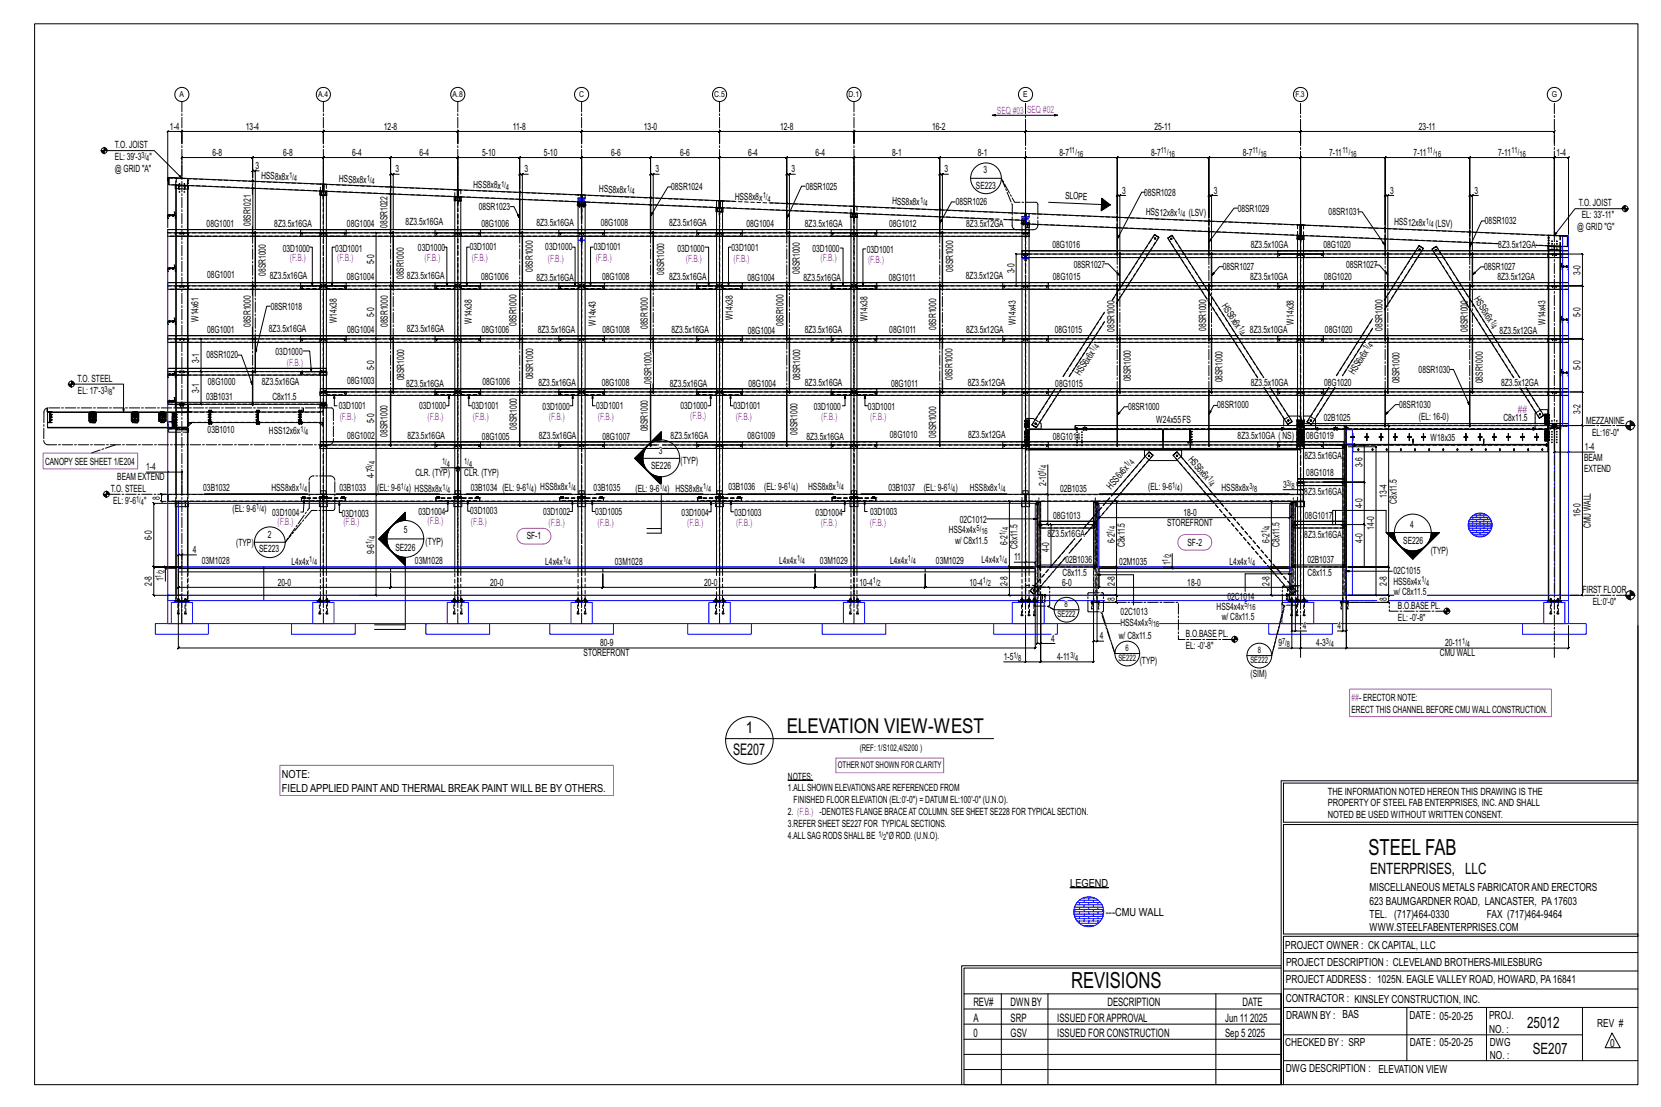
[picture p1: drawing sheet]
<svg xmlns="http://www.w3.org/2000/svg" width="914mm" height="610mm" viewBox="0 0 914 610" stroke-linecap="round" stroke-linejoin="round" font-family="sans-serif">
<defs><g id="words">
<g font-size="12.2">
<text x="753" y="471">STEEL FAB</text>
<text x="590" y="544">REVISIONS</text>
</g>
<text font-size="11.3" x="433" y="404">ELEVATION VIEW-WEST</text>
<g font-size="8.8">
<text x="411" y="404">1</text>
<text x="404" y="416">SE207</text>
</g>
<g font-size="8.6">
<text x="754" y="481">ENTERPRISES, LLC</text>
<text x="841" y="566">25012</text>
<text x="844" y="580">SE207</text>
</g>
<g font-size="6.4">
<text x="536" y="554">REV#</text>
<text x="556" y="554">DWN BY</text>
<text x="610" y="554">DESCRIPTION</text>
<text x="684" y="554">DATE</text>
<text x="536" y="563">A</text>
<text x="556" y="563">SRP</text>
<text x="582" y="563">ISSUED FORAPPROVAL</text>
<text x="674" y="563">Jun 11</text>
<text x="688" y="563">2025</text>
<text x="536" y="571">0</text>
<text x="556" y="571">GSV</text>
<text x="582" y="571">ISSUED FOR CONSTRUCTION</text>
<text x="674" y="571">Sep 5</text>
<text x="687" y="571">2025</text>
</g>
<g font-size="6.1">
<text x="155" y="429">NOTE:</text>
<text x="155" y="436">FIELD APPLIED PAINT AND THERMAL BREAK PAINT WILL BE BY OTHERS.</text>
<text x="589" y="488">LEGEND</text>
<text x="754" y="491">MISCELLANEOUS METALS FABRICATORAND ERECTORS</text>
<text x="754" y="498">623 BAUMGARDNER ROAD, LANCASTER, PA17603</text>
<text x="609" y="505">---CMU WALL</text>
<text x="754" y="505">TEL. (717)464-0330</text>
<text x="819" y="505">FAX (717)464-9464</text>
<text x="754" y="513">WWW.STEELFABENTERPRISES.COM</text>
<text x="708" y="523">PROJECT OWNER : CK CAPITAL, LLC</text>
<text x="708" y="532">PROJECT DESCRIPTION : CLEVELAND BROTHERS-MILESBURG</text>
<text x="708" y="541">PROJECTADDRESS : 1025N. EAGLE VALLEY ROAD, HOWARD, PA16841</text>
<text x="708" y="552">CONTRACTOR : KINSLEY CONSTRUCTION, INC.</text>
<text x="708" y="561">DRAWN BY : BAS</text>
<text x="776" y="561">DATE : 05-20-25</text>
<text x="820" y="561">PROJ.</text>
<text x="820" y="569">NO. :</text>
<text x="879" y="566">REV #</text>
<text x="708" y="576">CHECKED BY : SRP</text>
<text x="776" y="576">DATE : 05-20-25</text>
<text x="820" y="576">DWG</text>
<text x="886" y="577">0</text>
<text x="820" y="583">NO. :</text>
<text x="708" y="590">DWG DESCRIPTION : ELEVATION VIEW</text>
</g>
<g font-size="5.5" fill="#f0f">
<text x="549" y="63">SEQ #03</text>
<text x="565" y="62">SEQ #02</text>
<text x="160" y="144">(F.B.)</text>
<text x="186" y="144">(F.B.)</text>
<text x="234" y="144">(F.B.)</text>
<text x="260" y="144">(F.B.)</text>
<text x="328" y="144">(F.B.)</text>
<text x="302" y="144">(F.B.)</text>
<text x="378" y="145">(F.B.)</text>
<text x="404" y="144">(F.B.)</text>
<text x="452" y="144">(F.B.)</text>
<text x="478" y="145">(F.B.)</text>
<text x="158" y="201">(F.B.)</text>
<text x="836" y="227">##</text>
<text x="187" y="231">(F.B.)</text>
<text x="235" y="231">(F.B.)</text>
<text x="260" y="231">(F.B.)</text>
<text x="302" y="231">(F.B.)</text>
<text x="329" y="231">(F.B.)</text>
<text x="380" y="231">(F.B.)</text>
<text x="405" y="231">(F.B.)</text>
<text x="452" y="231">(F.B.)</text>
<text x="479" y="231">(F.B.)</text>
<text x="153" y="289">(F.B.)</text>
<text x="189" y="289">(F.B.)</text>
<text x="235" y="288">(F.B.)</text>
<text x="259" y="289">(F.B.)</text>
<text x="302" y="290">(F.B.)</text>
<text x="329" y="289">(F.B.)</text>
<text x="378" y="290">(F.B.)</text>
<text x="405" y="290">(F.B.)</text>
<text x="452" y="290">(F.B.)</text>
<text x="479" y="289">(F.B.)</text>
<text x="744" y="386">##- ERECTOR NOTE:</text>
</g>
<g font-size="5.5">
<text x="94" y="71">1-4</text>
<text x="135" y="71">13-4</text>
<text x="211" y="71">12-8</text>
<text x="282" y="71">11-8</text>
<text x="354" y="71">13-0</text>
<text x="429" y="71">12-8</text>
<text x="513" y="71">16-2</text>
<text x="636" y="71">25-11</text>
<text x="781" y="71">23-11</text>
<text x="63" y="82">T.O. JOIST</text>
<text x="63" y="88">EL: 39'-3</text>
<text x="82" y="88">&quot;</text>
<text x="117" y="86">6-8</text>
<text x="156" y="86">6-8</text>
<text x="194" y="86">6-4</text>
<text x="231" y="86">6-4</text>
<text x="265" y="86">5-10</text>
<text x="299" y="86">5-10</text>
<text x="336" y="86">6-6</text>
<text x="374" y="86">6-6</text>
<text x="412" y="86">6-4</text>
<text x="449" y="86">6-4</text>
<text x="491" y="86">8-1</text>
<text x="538" y="86">8-1</text>
<text x="583" y="86">8-7</text>
<text x="634" y="86">8-7</text>
<text x="684" y="86">8-7</text>
<text x="732" y="86">7-11</text>
<text x="778" y="86">7-11</text>
<text x="825" y="86">7-11</text>
<text x="857" y="86">1-4</text>
<text x="63" y="95">@ GRID &quot;A&quot;</text>
<text x="141" y="93">3</text>
<text x="218" y="95">3</text>
<text x="289" y="95">3</text>
<text x="361" y="95">3</text>
<text x="436" y="95">3</text>
<text x="520" y="95">3</text>
<text x="541" y="95">3</text>
<text x="144" y="99" transform="rotate(2 144 99)">HSS8x8x</text>
<text x="187" y="100" transform="rotate(2 187 100)">HSS8x8x</text>
<text x="260" y="103" transform="rotate(2 260 103)">HSS8x8x</text>
<text x="330" y="106" transform="rotate(2 330 106)">HSS8x8x</text>
<text x="369" y="105">08SR1024</text>
<text x="444" y="105">08SR1025</text>
<text x="537" y="104">SE223</text>
<text x="618" y="107">3</text>
<text x="630" y="108">08SR1028</text>
<text x="668" y="107">3</text>
<text x="765" y="107">3</text>
<text x="812" y="107">3</text>
<text x="404" y="110" transform="rotate(2 404 110)">HSS8x8x</text>
<text x="491" y="113" transform="rotate(2 491 113)">HSS8x8x</text>
<text x="526" y="113">08SR1026</text>
<text x="586" y="110" transform="rotate(2 586 110)">SLOPE</text>
<text x="869" y="114">T.O. JOIST</text>
<text x="264" y="116">08SR1023</text>
<text x="631" y="119" transform="rotate(2 631 119)">HSS12x8x</text>
<text x="655" y="119">(LSV)</text>
<text x="681" y="116">08SR1029</text>
<text x="731" y="119">08SR1031</text>
<text x="114" y="125">08G1001</text>
<text x="138" y="125" transform="rotate(-90 138 125)">08SR1021</text>
<text x="151" y="125">8Z3.5x16GA</text>
<text x="191" y="125">08G1004</text>
<text x="213" y="125" transform="rotate(-90 213 125)">08SR1022</text>
<text x="223" y="124">8Z3.5x16GA</text>
<text x="265" y="125">08G1006</text>
<text x="295" y="125">8Z3.5x16GA</text>
<text x="331" y="124">08G1008</text>
<text x="368" y="125">8Z3.5x16GA</text>
<text x="411" y="125">08G1004</text>
<text x="443" y="125">8Z3.5x16GA</text>
<text x="489" y="125">08G1012</text>
<text x="532" y="125">8Z3.5x12GA</text>
<text x="767" y="124" transform="rotate(2 767 124)">HSS12x8x</text>
<text x="790" y="125">(LSV)</text>
<text x="817" y="123">08SR1032</text>
<text x="871" y="120">EL: 33'-11&quot;</text>
<text x="868" y="127">@ GRID &quot;G&quot;</text>
<text x="259" y="138">03D1001</text>
<text x="300" y="137">03D1000</text>
<text x="327" y="137">03D1001</text>
<text x="579" y="137">08G1016</text>
<text x="689" y="137">8Z3.5x10GA</text>
<text x="729" y="137">08G1020</text>
<text x="825" y="137">8Z3.5x12GA</text>
<text x="156" y="139">03D1000</text>
<text x="185" y="139">03D1001</text>
<text x="230" y="138">03D1000</text>
<text x="373" y="139">03D1000</text>
<text x="403" y="138">03D1001</text>
<text x="447" y="139">03D1000</text>
<text x="477" y="139">03D1001</text>
<text x="206" y="146" transform="rotate(-90 206 146)">5-0</text>
<text x="293" y="150" transform="rotate(-90 293 150)">08SR1000</text>
<text x="525" y="150" transform="rotate(-90 525 150)">08SR1000</text>
<text x="591" y="148">08SR1027</text>
<text x="673" y="148">08SR1027</text>
<text x="741" y="148">08SR1027</text>
<text x="817" y="149">08SR1027</text>
<text x="114" y="153">08G1001</text>
<text x="146" y="152" transform="rotate(-90 146 152)">08SR1000</text>
<text x="149" y="154">8Z3.5x16GA</text>
<text x="191" y="154">08G1004</text>
<text x="222" y="154" transform="rotate(-90 222 154)">08SR1000</text>
<text x="224" y="154">8Z3.5x16GA</text>
<text x="265" y="154">08G1006</text>
<text x="295" y="155">8Z3.5x16GA</text>
<text x="331" y="154">08G1008</text>
<text x="366" y="151" transform="rotate(-90 366 151)">08SR1000</text>
<text x="368" y="154">8Z3.5x16GA</text>
<text x="411" y="155">08G1004</text>
<text x="440" y="151" transform="rotate(-90 440 151)">08SR1000</text>
<text x="442" y="155">8Z3.5x16GA</text>
<text x="489" y="155">08G1011</text>
<text x="532" y="154">8Z3.5x12GA</text>
<text x="558" y="151" transform="rotate(-90 558 151)">3-0</text>
<text x="580" y="154">08G1015</text>
<text x="688" y="154">8Z3.5x10GA</text>
<text x="729" y="154">08G1020</text>
<text x="824" y="154">8Z3.5x12GA</text>
<text x="870" y="151" transform="rotate(-90 870 151)">3-0</text>
<text x="811" y="165" transform="rotate(58 811 165)">HS 6x6x</text>
<text x="149" y="171">08SR1018</text>
<text x="672" y="169" transform="rotate(57 672 169)">HS 6x6x</text>
<text x="109" y="177" transform="rotate(-90 109 177)">W14x61</text>
<text x="185" y="178" transform="rotate(-90 185 178)">W14x38</text>
<text x="206" y="175" transform="rotate(-90 206 175)">5-0</text>
<text x="260" y="178" transform="rotate(-90 260 178)">W14x38</text>
<text x="284" y="180" transform="rotate(-90 284 180)">08SR1000</text>
<text x="328" y="179" transform="rotate(-90 328 179)">W14x43</text>
<text x="403" y="176" transform="rotate(-90 403 176)">W14x38</text>
<text x="431" y="180" transform="rotate(-90 431 180)">08SR1000</text>
<text x="478" y="177" transform="rotate(-90 478 177)">W14x38</text>
<text x="559" y="179" transform="rotate(-90 559 179)">W14x43</text>
<text x="712" y="179" transform="rotate(-90 712 179)">W14x38</text>
<text x="851" y="179" transform="rotate(-90 851 179)">W14x43</text>
<text x="870" y="175" transform="rotate(-90 870 175)">5-0</text>
<text x="114" y="184">08G1001</text>
<text x="138" y="180" transform="rotate(-90 138 180)">08SR1000</text>
<text x="148" y="183">8Z3.5x16GA</text>
<text x="191" y="184">08G1004</text>
<text x="213" y="180" transform="rotate(-90 213 180)">08SR1000</text>
<text x="224" y="183">8Z3.5x16GA</text>
<text x="265" y="184">08G1006</text>
<text x="296" y="183">8Z3.5x16GA</text>
<text x="332" y="183">08G1008</text>
<text x="357" y="181" transform="rotate(-90 357 181)">08SR1000</text>
<text x="370" y="183">8Z3.5x16GA</text>
<text x="412" y="184">08G1004</text>
<text x="443" y="183">8Z3.5x16GA</text>
<text x="490" y="183">08G1011</text>
<text x="515" y="182" transform="rotate(-90 515 182)">08SR1000</text>
<text x="532" y="183">8Z3.5x12GA</text>
<text x="581" y="183">08G1015</text>
<text x="614" y="183" transform="rotate(-90 614 183)">08SR1000</text>
<text x="664" y="182" transform="rotate(-90 664 182)">08SR1000</text>
<text x="688" y="183">8Z3.5x10GA</text>
<text x="729" y="183">08G1020</text>
<text x="761" y="182" transform="rotate(-90 761 182)">08SR1000</text>
<text x="808" y="183" transform="rotate(-90 808 183)">08SR1000</text>
<text x="826" y="184">8Z3.5x12GA</text>
<text x="114" y="197">08SR1020</text>
<text x="152" y="195">03D1000</text>
<text x="110" y="200" transform="rotate(-90 110 200)">3-1</text>
<text x="206" y="204" transform="rotate(-90 206 204)">5-0</text>
<text x="870" y="204" transform="rotate(-90 870 204)">5-0</text>
<text x="222" y="210" transform="rotate(-90 222 210)">08SR1000</text>
<text x="294" y="209" transform="rotate(-90 294 209)">08SR1000</text>
<text x="440" y="209" transform="rotate(-90 440 209)">08SR1000</text>
<text x="524" y="209" transform="rotate(-90 524 209)">08SR1000</text>
<text x="595" y="207" transform="rotate(-57 595 207)">HS 6x6x</text>
<text x="745" y="207" transform="rotate(-58 745 207)">HS 6x6x</text>
<text x="781" y="206">08SR1030</text>
<text x="43" y="211">T.O. STEEL</text>
<text x="114" y="212">08G1000</text>
<text x="144" y="212">8Z3.5x16GA</text>
<text x="191" y="211">08G1003</text>
<text x="224" y="213">8Z3.5x16GA</text>
<text x="266" y="212">08G1006</text>
<text x="296" y="213">8Z3.5x16GA</text>
<text x="331" y="213">08G1008</text>
<text x="359" y="211" transform="rotate(-90 359 211)">08SR1000</text>
<text x="369" y="213">8Z3.5x16GA</text>
<text x="412" y="213">08G1004</text>
<text x="443" y="212">8Z3.5x16GA</text>
<text x="491" y="213">08G1011</text>
<text x="533" y="213">8Z3.5x12GA</text>
<text x="581" y="213">08G1015</text>
<text x="623" y="210" transform="rotate(-90 623 210)">08SR1000</text>
<text x="673" y="211" transform="rotate(-90 673 211)">08SR1000</text>
<text x="689" y="212">8Z3.5x10GA</text>
<text x="729" y="212">08G1020</text>
<text x="770" y="211" transform="rotate(-90 770 211)">08SR1000</text>
<text x="816" y="211" transform="rotate(-90 816 211)">08SR1000</text>
<text x="826" y="213">8Z3.5x12GA</text>
<text x="43" y="217">EL: 17'-3</text>
<text x="62" y="217">&quot;</text>
<text x="110" y="216" transform="rotate(-90 110 216)">3-1</text>
<text x="113" y="220">03B1031</text>
<text x="150" y="220">C8x11.5</text>
<text x="186" y="225">03D1001</text>
<text x="231" y="225">03D1000</text>
<text x="260" y="226">03D1001</text>
<text x="299" y="226">03D1000</text>
<text x="328" y="225">03D1001</text>
<text x="375" y="225">03D1000</text>
<text x="404" y="225">03D1001</text>
<text x="448" y="226">03D1000</text>
<text x="478" y="226">03D1001</text>
<text x="621" y="226">08SR1000</text>
<text x="670" y="225">08SR1000</text>
<text x="770" y="225">08SR1030</text>
<text x="870" y="228" transform="rotate(-90 870 228)">3-2</text>
<text x="206" y="233" transform="rotate(-90 206 233)">5-0</text>
<text x="637" y="233">W24x55FS</text>
<text x="729" y="232">02B1025</text>
<text x="781" y="231">(EL: 16-0)</text>
<text x="828" y="232">C8x11.5</text>
<text x="873" y="233">MEZZANINE</text>
<text x="114" y="239">03B1010</text>
<text x="148" y="239">HSS12x6x</text>
<text x="285" y="237" transform="rotate(-90 285 237)">08SR1000</text>
<text x="357" y="238" transform="rotate(-90 357 238)">08SR1000</text>
<text x="439" y="239" transform="rotate(-90 439 239)">08SR1000</text>
<text x="876" y="240">EL:16'-0&quot;</text>
<text x="191" y="242">08G1002</text>
<text x="213" y="240" transform="rotate(-90 213 240)">08SR1000</text>
<text x="224" y="242">8Z3.5x16GA</text>
<text x="265" y="242">08G1005</text>
<text x="297" y="242">8Z3.5x16GA</text>
<text x="332" y="242">08G1007</text>
<text x="369" y="242">8Z3.5x16GA</text>
<text x="412" y="242">08G1009</text>
<text x="444" y="242">8Z3.5x16GA</text>
<text x="490" y="241">08G1010</text>
<text x="515" y="241" transform="rotate(-90 515 241)">08SR1000</text>
<text x="533" y="241">8Z3.5x12GA</text>
<text x="580" y="242">08G1014</text>
<text x="681" y="242">8Z3.5x10GA ( NS)</text>
<text x="719" y="242">08G1019</text>
<text x="788" y="243">W18x35</text>
<text x="363" y="250">3</text>
<text x="873" y="248">1-4</text>
<text x="25" y="256">CANOPYSEE SHEET 1/E204</text>
<text x="375" y="256">(TYP)</text>
<text x="654" y="253" transform="rotate(49 654 253)">HS 6x6x</text>
<text x="718" y="253">8Z3.5x16GA</text>
<text x="750" y="257" transform="rotate(-90 750 257)">3-6</text>
<text x="872" y="254">BEAM</text>
<text x="81" y="259">1-4</text>
<text x="206" y="263" transform="rotate(-90 206 263)">4-7</text>
<text x="229" y="262">CLR. (TYP)</text>
<text x="256" y="262">CLR. (TYP)</text>
<text x="358" y="258">SE226</text>
<text x="719" y="262">08G1018</text>
<text x="872" y="260">EXTEND</text>
<text x="65" y="265">BEAM EXTEND</text>
<text x="401" y="270">03B1036</text>
<text x="421" y="270">(EL: 9-6</text>
<text x="438" y="270">)</text>
<text x="445" y="270">HSS8x8x</text>
<text x="576" y="268" transform="rotate(-90 576 268)">2-10</text>
<text x="612" y="270" transform="rotate(-49 612 270)">HS 6x6x</text>
<text x="706" y="269">3</text>
<text x="61" y="271">T.O. STEEL</text>
<text x="88" y="275" transform="rotate(-90 88 275)">8</text>
<text x="112" y="271">03B1032</text>
<text x="149" y="270">HSS8x8x</text>
<text x="187" y="270">03B1033</text>
<text x="208" y="270">(EL: 9-6</text>
<text x="225" y="270">) HSS8x8x</text>
<text x="259" y="270">03B1034 (EL: 9-6</text>
<text x="294" y="270">) HSS8x8x</text>
<text x="327" y="270">03B1035</text>
<text x="350" y="271">(EL: 9-6</text>
<text x="367" y="271">) HSS8x8x</text>
<text x="489" y="270">03B1037</text>
<text x="509" y="270">(EL: 9-6</text>
<text x="526" y="270">)</text>
<text x="534" y="271">HSS8x8x</text>
<text x="584" y="271">02B1035</text>
<text x="632" y="270">(EL: 9-6</text>
<text x="650" y="270">)</text>
<text x="672" y="271">HSS8x8x</text>
<text x="718" y="273">8Z3.5x16GA</text>
<text x="763" y="274" transform="rotate(-90 763 274)">13-4</text>
<text x="62" y="277">EL: 9'-6</text>
<text x="79" y="277">&quot;</text>
<text x="128" y="282">(EL: 9-6</text>
<text x="145" y="282">)</text>
<text x="750" y="280" transform="rotate(-90 750 280)">4-0</text>
<text x="769" y="277" transform="rotate(-90 769 277)">C8x11.5</text>
<text x="150" y="284">03D1004</text>
<text x="188" y="284">03D1003</text>
<text x="230" y="283">03D1004</text>
<text x="259" y="283">03D1003</text>
<text x="299" y="283">03D1002</text>
<text x="328" y="284">03D1005</text>
<text x="375" y="284">03D1004</text>
<text x="404" y="284">03D1003</text>
<text x="449" y="284">03D1004</text>
<text x="479" y="283">03D1003</text>
<text x="528" y="288">02C1012</text>
<text x="580" y="286">08G1013</text>
<text x="651" y="284">18-0</text>
<text x="718" y="286">08G1017</text>
<text x="870" y="285" transform="rotate(-90 870 285)">16-0</text>
<text x="222" y="294">5</text>
<text x="522" y="293">HSS4x4x</text>
<text x="642" y="290">STOREFRONT</text>
<text x="757" y="292" transform="rotate(-90 757 292)">14-0</text>
<text x="776" y="291">4</text>
<text x="876" y="291" transform="rotate(-90 876 291)">CMU WALL</text>
<text x="84" y="298" transform="rotate(-90 84 298)">6-0</text>
<text x="148" y="297">2</text>
<text x="290" y="297">SF-1</text>
<text x="526" y="300">w/ C8x11.5</text>
<text x="577" y="296">8</text>
<text x="579" y="296">Z3.5x16GA</text>
<text x="614" y="299" transform="rotate(-90 614 299)">6-2</text>
<text x="699" y="299" transform="rotate(-90 699 299)">6-2</text>
<text x="718" y="296">8Z3.5x16GA</text>
<text x="750" y="299" transform="rotate(-90 750 299)">4-0</text>
<text x="773" y="299">SE226</text>
<text x="106" y="305">4</text>
<text x="130" y="301">(TYP)</text>
<text x="143" y="304">SE223</text>
<text x="206" y="305" transform="rotate(-90 206 305)">9-6</text>
<text x="218" y="303">SE226</text>
<text x="234" y="300">(TYP)</text>
<text x="555" y="300" transform="rotate(-90 555 300)">6-2</text>
<text x="560" y="302" transform="rotate(-90 560 302)">C8x11.5</text>
<text x="578" y="304" transform="rotate(-90 578 304)">4-0</text>
<text x="619" y="301" transform="rotate(-90 619 301)">C8x11.5</text>
<text x="654" y="300">SF-2</text>
<text x="704" y="301" transform="rotate(-90 704 301)">C8x11.5</text>
<text x="788" y="305">(TYP)</text>
<text x="111" y="310">03M1028</text>
<text x="160" y="311">L4x4x</text>
<text x="228" y="310">03M1028</text>
<text x="300" y="311">L4x4x</text>
<text x="339" y="311">03M1028</text>
<text x="429" y="310">L4x4x</text>
<text x="451" y="310">03M1029</text>
<text x="490" y="310">L4x4x</text>
<text x="515" y="310">03M1029</text>
<text x="540" y="310">L4x4x</text>
<text x="558" y="309">11</text>
<text x="587" y="310">02B1036</text>
<text x="616" y="311">02M1035</text>
<text x="644" y="311" transform="rotate(-90 644 311)">1</text>
<text x="677" y="311">L4x4x</text>
<text x="720" y="310">02B1037</text>
<text x="585" y="317">C8x11.5</text>
<text x="720" y="317">C8x11.5</text>
<text x="767" y="316">02C1015</text>
<text x="84" y="323" transform="rotate(-90 84 323)">2-8</text>
<text x="90" y="320" transform="rotate(-90 90 320)">1</text>
<text x="153" y="322">20-0</text>
<text x="270" y="322">20-0</text>
<text x="388" y="322">20-0</text>
<text x="473" y="322">10-4</text>
<text x="534" y="322">10-4</text>
<text x="555" y="323" transform="rotate(-90 555 323)">2-8</text>
<text x="585" y="322">6-0</text>
<text x="614" y="323" transform="rotate(-90 614 323)">2-8</text>
<text x="654" y="322">18-0</text>
<text x="699" y="323" transform="rotate(-90 699 323)">2-8</text>
<text x="763" y="323" transform="rotate(-90 763 323)">2-8</text>
<text x="767" y="322">HSS6x4x</text>
<text x="767" y="327">w/ C8x11.5</text>
<text x="871" y="327">FIRST FLOOR</text>
<text x="614" y="331" transform="rotate(-90 614 331)">8</text>
<text x="670" y="336">HSS4x4x</text>
<text x="676" y="330">02C1014</text>
<text x="763" y="331" transform="rotate(-90 763 331)">8</text>
<text x="770" y="335">B.O.BASE PL.</text>
<text x="877" y="333">EL:0'-0&quot;</text>
<text x="617" y="339">02C1013</text>
<text x="673" y="341">w/ C8x11.5</text>
<text x="770" y="342">EL: -0'-8&quot;</text>
<text x="617" y="345">HSS4x4x</text>
<text x="717" y="346">4</text>
<text x="736" y="346">4</text>
<text x="579" y="353">4</text>
<text x="606" y="352">4</text>
<text x="616" y="352">w/ C8x11.5</text>
<text x="653" y="351">B.O.BASE PL.</text>
<text x="330" y="356">80-9</text>
<text x="653" y="357">EL: -0'-8&quot;</text>
<text x="704" y="356">9</text>
<text x="725" y="356">4-3</text>
<text x="796" y="356">20-11</text>
<text x="321" y="361">STOREFRONT</text>
<text x="553" y="363">1-5</text>
<text x="582" y="363">4-11</text>
<text x="627" y="366">(TYP)</text>
<text x="793" y="361">CMU WALL</text>
<text x="688" y="373">(SIM)</text>
<text x="744" y="393">ERECTTHIS CHANNELBEFORE CMU WALLCONSTRUCTION.</text>
<text x="434" y="429">NOTES:</text>
<text x="434" y="436">1.ALLSHOWN ELEVATIONSARE REFERENCED FROM</text>
<text x="731" y="438">THE INFORMATION NOTED HEREON THIS DRAWING IS THE</text>
<text x="437" y="442">FINISHED FLOOR ELEVATION (EL:0'-0&quot;) = DATUM EL:100'-0&quot; (U.N.O).</text>
<text x="434" y="449">2. (F.B.) -DENOTES FLANGE BRACEAT COLUMN. SEE SHEET SE228 FOR TYPICALSECTION.</text>
<text x="731" y="444">PROPERTY OF STEEL FAB ENTERPRISES, INC.AND SHALL</text>
<text x="434" y="455">3.REFER SHEET SE227 FOR TYPICALSECTIONS.</text>
<text x="731" y="451">NOTED BE USED WITHOUT WRITTEN CONSENT.</text>
<text x="434" y="462">4.ALLSAG RODS SHALLBE</text>
<text x="488" y="462">&quot;Ø ROD. (U.N.O).</text>
</g>
<g font-size="5.1">
<text x="473" y="414">(REF: 1/S102,4/S200 )</text>
<text x="461" y="423">OTHER NOT SHOWN FOR CLARITY</text>
</g>
<g font-size="4.9">
<text x="586" y="334">8</text>
<text x="582" y="340">SE222</text>
<text x="620" y="358">6</text>
<text x="693" y="359">8</text>
<text x="616" y="364">SE222</text>
<text x="688" y="365">SE222</text>
</g>
<g font-size="4.7">
<text x="78" y="87">3/</text>
<text x="81" y="88">4</text>
<text x="589" y="85">11/</text>
<text x="593" y="86">16</text>
<text x="639" y="85">11/</text>
<text x="643" y="86">16</text>
<text x="689" y="85">11/</text>
<text x="694" y="86">16</text>
<text x="739" y="85">11/</text>
<text x="743" y="86">16</text>
<text x="786" y="85">11/</text>
<text x="790" y="86">16</text>
<text x="832" y="85">11/</text>
<text x="837" y="86">16</text>
<text x="159" y="98" transform="rotate(2 159 98)">1/</text>
<text x="162" y="100" transform="rotate(2 162 100)">4</text>
<text x="202" y="100" transform="rotate(2 202 100)">1/</text>
<text x="204" y="102" transform="rotate(2 204 102)">4</text>
<text x="276" y="103" transform="rotate(2 276 103)">1/</text>
<text x="278" y="104" transform="rotate(2 278 104)">4</text>
<text x="345" y="105" transform="rotate(2 345 105)">1/</text>
<text x="348" y="107" transform="rotate(2 348 107)">4</text>
<text x="420" y="109" transform="rotate(2 420 109)">1/</text>
<text x="422" y="111" transform="rotate(2 422 111)">4</text>
<text x="506" y="112" transform="rotate(2 506 112)">1/</text>
<text x="509" y="114" transform="rotate(2 509 114)">4</text>
<text x="648" y="118" transform="rotate(2 648 118)">1/</text>
<text x="651" y="120" transform="rotate(2 651 120)">4</text>
<text x="785" y="123" transform="rotate(2 785 123)">1/</text>
<text x="787" y="125" transform="rotate(2 787 125)">4</text>
<text x="821" y="177" transform="rotate(58 821 177)">1/</text>
<text x="682" y="181" transform="rotate(57 682 181)">1/</text>
<text x="682" y="184" transform="rotate(57 682 184)">4</text>
<text x="821" y="180" transform="rotate(58 821 180)">4</text>
<text x="755" y="192" transform="rotate(-58 755 192)">4</text>
<text x="602" y="194" transform="rotate(-57 602 194)">1/</text>
<text x="605" y="192" transform="rotate(-57 605 192)">4</text>
<text x="753" y="193" transform="rotate(-58 753 193)">1/</text>
<text x="58" y="216">3/</text>
<text x="60" y="218">8</text>
<text x="165" y="238">1/</text>
<text x="168" y="239">4</text>
<text x="206" y="256" transform="rotate(-90 206 256)">4</text>
<text x="243" y="255">1/</text>
<text x="246" y="257">4</text>
<text x="256" y="255">1/</text>
<text x="258" y="257">4</text>
<text x="576" y="258" transform="rotate(-90 576 258)">4</text>
<text x="621" y="257" transform="rotate(-49 621 257)">1/</text>
<text x="624" y="256" transform="rotate(-49 624 256)">4</text>
<text x="205" y="258" transform="rotate(-90 205 258)">3/</text>
<text x="575" y="260" transform="rotate(-90 575 260)">1/</text>
<text x="665" y="264" transform="rotate(49 665 264)">1/</text>
<text x="165" y="269">1/</text>
<text x="221" y="269">1/</text>
<text x="244" y="270">1/</text>
<text x="290" y="269">1/</text>
<text x="313" y="269">1/</text>
<text x="363" y="269">1/</text>
<text x="387" y="269">1/</text>
<text x="434" y="269">1/</text>
<text x="460" y="268">1/</text>
<text x="522" y="269">1/</text>
<text x="549" y="269">1/</text>
<text x="645" y="269">1/</text>
<text x="665" y="267" transform="rotate(49 665 267)">4</text>
<text x="688" y="269">3/</text>
<text x="708" y="267">3/</text>
<text x="711" y="269">8</text>
<text x="167" y="271">4</text>
<text x="223" y="271">4</text>
<text x="246" y="271">4</text>
<text x="292" y="271">4</text>
<text x="315" y="270">4</text>
<text x="366" y="271">4</text>
<text x="390" y="271">4</text>
<text x="436" y="270">4</text>
<text x="463" y="270">4</text>
<text x="524" y="271">4</text>
<text x="552" y="271">4</text>
<text x="648" y="270">4</text>
<text x="690" y="271">8</text>
<text x="75" y="276">1/</text>
<text x="78" y="278">4</text>
<text x="141" y="281">1/</text>
<text x="144" y="282">4</text>
<text x="538" y="292">5/</text>
<text x="540" y="294">16</text>
<text x="555" y="292" transform="rotate(-90 555 292)">4</text>
<text x="612" y="294" transform="rotate(-90 612 294)">1/</text>
<text x="614" y="291" transform="rotate(-90 614 291)">4</text>
<text x="698" y="294" transform="rotate(-90 698 294)">1/</text>
<text x="699" y="291" transform="rotate(-90 699 291)">4</text>
<text x="205" y="300" transform="rotate(-90 205 300)">1/</text>
<text x="206" y="297" transform="rotate(-90 206 297)">4</text>
<text x="553" y="295" transform="rotate(-90 553 295)">1/</text>
<text x="170" y="310">1/</text>
<text x="173" y="311">4</text>
<text x="310" y="310">1/</text>
<text x="313" y="311">4</text>
<text x="439" y="309">1/</text>
<text x="441" y="311">4</text>
<text x="500" y="309">1/</text>
<text x="502" y="311">4</text>
<text x="550" y="309">1/</text>
<text x="553" y="311">4</text>
<text x="643" y="309" transform="rotate(-90 643 309)">1/</text>
<text x="645" y="307" transform="rotate(-90 645 307)">2</text>
<text x="687" y="310">1/</text>
<text x="689" y="311">4</text>
<text x="90" y="315" transform="rotate(-90 90 315)">2</text>
<text x="89" y="318" transform="rotate(-90 89 318)">1/</text>
<text x="481" y="321">1/</text>
<text x="483" y="323">2</text>
<text x="541" y="321">1/</text>
<text x="544" y="323">2</text>
<text x="782" y="321">1/</text>
<text x="785" y="322">4</text>
<text x="685" y="334">5/</text>
<text x="688" y="336">16</text>
<text x="632" y="344">5/</text>
<text x="635" y="345">16</text>
<text x="706" y="355">7/</text>
<text x="708" y="356">8</text>
<text x="730" y="355">3/</text>
<text x="733" y="356">4</text>
<text x="805" y="355">1/</text>
<text x="808" y="356">4</text>
<text x="558" y="362">1/</text>
<text x="560" y="364">8</text>
<text x="589" y="362">3/</text>
<text x="592" y="364">4</text>
<text x="484" y="461">1/</text>
<text x="486" y="462">2</text>
</g>
<g font-size="4.5">
<text x="99" y="53">A</text>
<text x="175" y="53">A.4</text>
<text x="249" y="53">A.8</text>
<text x="319" y="53">C</text>
<text x="393" y="53">C.5</text>
<text x="467" y="53">D.1</text>
<text x="563" y="53">E</text>
<text x="713" y="53">F.3</text>
<text x="854" y="53">G</text>
</g>
</g></defs>
<g fill="#000" stroke="#000" stroke-width=".55">
<path d="M748 247v1zM755 248h1zM755 247l1 1zM763 247l1 1zM771 247v1zM779 247v1zM787 247v1zM794 248h1zM794 247l1 1zM802 247v1zM810 247v1zM818 247v1z"/>
<path d="M826 247v1zM833 248h1zM833 247l1 1zM841 247v1zM849 247v1zM434 430h13zM589 489h21z"/>
<circle cx="99" cy="104" r=".2"/>
<circle cx="99" cy="106" r=".2"/>
<circle cx="101" cy="104" r=".2"/>
<circle cx="101" cy="106" r=".2"/>
<circle cx="50" cy="228" r=".2"/>
<circle cx="50" cy="230" r=".2"/>
<circle cx="50" cy="231" r=".2"/>
<circle cx="52" cy="228" r=".2"/>
<circle cx="52" cy="231" r=".2"/>
<circle cx="52" cy="230" r=".2"/>
<circle cx="73" cy="230" r=".2"/>
<circle cx="73" cy="231" r=".2"/>
<circle cx="73" cy="228" r=".2"/>
<circle cx="76" cy="228" r=".2"/>
<circle cx="76" cy="230" r=".2"/>
<circle cx="76" cy="231" r=".2"/>
<circle cx="88" cy="230" r=".2"/>
<circle cx="88" cy="228" r=".2"/>
<circle cx="88" cy="231" r=".2"/>
<circle cx="91" cy="228" r=".2"/>
<circle cx="91" cy="230" r=".2"/>
<circle cx="91" cy="231" r=".2"/>
<circle cx="593" cy="238" r=".2"/>
<circle cx="593" cy="239" r=".2"/>
<circle cx="596" cy="239" r=".2"/>
<circle cx="596" cy="238" r=".2"/>
<circle cx="854" cy="239" r=".2"/>
<circle cx="854" cy="238" r=".2"/>
<circle cx="854" cy="232" r=".2"/>
<circle cx="857" cy="238" r=".2"/>
<circle cx="857" cy="239" r=".2"/>
<circle cx="857" cy="232" r=".2"/>
<circle cx="593" cy="242" r=".2"/>
<circle cx="593" cy="241" r=".2"/>
<circle cx="596" cy="241" r=".2"/>
<circle cx="596" cy="242" r=".2"/>
<circle cx="854" cy="244" r=".2"/>
<circle cx="854" cy="242" r=".2"/>
<circle cx="854" cy="241" r=".2"/>
<circle cx="857" cy="241" r=".2"/>
<circle cx="857" cy="244" r=".2"/>
<circle cx="857" cy="242" r=".2"/>
</g>
<g fill="none" stroke="#000" stroke-width=".55">
<path d="M19 13h883v584h-883zM546 63h36M856 79v-7l-1 1 1-1h-140v1v-1v7v-7v1v-1h-151l-1 1 1-1v7v-7l-1 1 1-1h-95h1l-1 1v-1v7v-7h1l-1 1v-1h-74h1l-1 1v-1v7v-7h1l-1 1v-1h-76h1l-1 1v-1v7v-7h1l-1 1v-1h-68v1v-1v7v-7v1v-1h-74v1v-1v7v-7v1v-1h-78h1l-1 1v-1v7l1-7-1 1v-1h-8h1l-1 1v-1v53M56 83h3M56 83l1 1M57 83v1M57 83h.1M57 83h28l15 15-1-1 1 1v-11l1-1-1 1h39l1-1-1 1v11v-11l1-1-1 1h39v-1v1v14v-14v-1v1h37v-1v1v14v-14v-1v1h37v-1v1v17v-17v-1v1h34l1-1-1 1v17v-17l1-1-1 1h34l1-1-1 1v20v-20l1-1-1 1h38l1-1-1 1v22v-22l1-1-1 1h38l1-1-1 1v23M57 82l1 1M57 81l2 2M57 83h1M57 81v4"/>
<path d="M58 81l1 2M92 98h4h-3l-1 2zM93 98v4zM93 98v4l85 3M93 98h.1M96 98l82 3v4M97 98h7M139 100h.1M139 99v1M140 95l1-1zM141 94h-2h1l-1 1v-1v4M143 94h-2v32"/>
<path d="M216 96l1-1zM216 96h-1l1-1-1 1v29M220 96h-4v30M288 96v-1l-1 1zM288 96h-2l1-1-1 1v29M291 96h-3v30M360 96v-1l-1 1zM360 96h-2l1-1-1 1v29M363 96h-3v30M434 96l1-1zM435 96h-2l1-1-1 1v29M438 96h-3v30"/>
<path d="M519 96v-1l-1 1zM519 96h-2l1-1-1 1v29M522 96h-3v30M534 98h17M92 118h4v-1v1h-4l1 2zM93 118h4v2l-1-1zM93 119h.1M93 119h1h-1M93 118h1M95 118h.1M95 119h.1M96 119h-1"/>
<path d="M96 102v2h2M97 102h7M97 104v22M98 102v1zM98 103v1v-1M98 104h4M102 102v1zM102 103v1v-1M103 104v22M104 104v22M104 103v1h-2M139 104h.1"/>
<path d="M139 103v4M139 103v1M139 104v24M176 107h.1M176 106v1h1M176 105l4 1-2-1M176 107v19M176 101h2M177 106h.1M177 106v1v-1M177 107h2M178 101v4z"/>
<path d="M178 101l74 3v4M178 101v4l74 3M179 106v1zM179 107h.1M180 108v18M180 105h.1M180 106v1h-1M215 103h.1M215 107h.1M215 103v-1v1M215 107v21M250 109v1h1"/>
<path d="M250 108l4 1-2-1M250 110v1M250 104l2 1M250 110v16M251 109v1zM251 110h.1M251 110h2M252 104v4zM252 105v3zM252 105l68 2v4M252 105v3l68 3M253 109v1z"/>
<path d="M253 110h.1M254 111h.1M254 108h.1M254 110v16M254 109v1h-1M281 114h2l3 6M286 106h.1M286 110h.1M286 110v18M286 106v-1v1M318 113h.1M318 111v2h1"/>
<path d="M318 111l4 1-2-1M318 113v13M319 111v1zM319 112v1v-1M319 113h2M319 113h.1M320 111h.1M320 107v4zM320 107h2M320 107l76 3v4l-76-3zM321 112l1 1zM321 113h1"/>
<path d="M322 113v1M322 111h.1M322 113v13M322 113h.1M322 112v1M358 113h.1M358 109h.1M358 109v-1v1M358 113v15M370 103h-2l-10 16M394 115v1h1M394 116v1"/>
<path d="M394 114h.1M394 116v10M395 115v1zM395 116h.1M395 116h2M396 110v4zM396 110l2 1M396 109v-22l1-1-1 1h37l1-1-1 1v25v-25l1-1-1 1h37l1-1-1 1v27v-27l1-1-1 1h47l1-1-1 1v29v-29l1-1-1 1h48h-1l1-1v1v31v-31h-1l1-1v1h50v-1v1v31v-31v-1v1h51h-1l1-1v1v33v-33h-1l1-1v1h50v-1v1v37M396 111v3zM396 114l-2 1 4-1M397 115v1zM397 116h.1"/>
<path d="M398 117h.1M398 116v10M398 115v1h-1M404 111h-8v3M424 112l46 2v3l-74-3M433 112h.1M433 116h.1M433 112v-1v1M433 116v12M443 103h-2l-8 17M468 118v1h1M468 117l4 1z"/>
<path d="M468 120v6M468 117h.1M469 118v1zM469 119h.1M470 114v3zM470 114h.1M470 114l94 3v4M470 114v3l77 4M471 118v1v-1M471 119h.1M472 120v6M472 118h.1"/>
<path d="M472 118v2l-3-1M517 116h.1M517 115v1M517 119v1M517 120v8M518 115h.1M517 120h.1M517 119v9M518 119h.1M518 119l-1 1M526 111h-2l-7 12M563 117l4 1"/>
<path d="M564 117v4zM565 118v5zM565 118l151 6v6l-151-7zM577 111l34 2-4-4-1 7 5-3M606 113h.1M606 112l2 1h-2h1M606 112l3 1h-3M606 112l3 1-3 1M606 111l3 2-3 1M606 111l4 2-4 1M606 111l4 2-4 2M606 110l4 3-4 2"/>
<path d="M607 110l4 3-5 2M607 109l4 4-5 3M615 120h.1M615 119v1M616 108l1-1-1 1zM616 108h-1l1-1-1 1v29M620 108h-4v30M631 106h-2l-14 25M667 108h-1v-1l-1 1h1v29M667 107l-1 1zM670 108h-3v30M681 115h-2l-13 18"/>
<path d="M748 117h2l12 18M764 108h-1v-1l-1 1h1v29M765 107l-1 1zM767 108h-3v30M811 108v-1l-1 1zM811 108h-2l1-1-1 1v29M814 108h-3v30M893 115h3M894 113l-1 2M895 115h-28l-11 15M895 113l-2 2M895 114l-1 1"/>
<path d="M895 115h-1M895 113v4M895 115h.1M895 115v1M896 115l-1 1M92 126h47zM92 126v2M97 130h7M97 130v26M99 128h.1M101 128h.1M103 130v26"/>
<path d="M104 130v26M139 128h.1M139 125v3M140 128h1zM140 128l1-1v1M140 128h.1M140 130h.1M140 130v27M141 128h.1M141 130v28M141 130h.1M141 128h-1"/>
<path d="M165 126h50zM165 128h100M165 126v2M166 128h.1M166 128h1zM166 128h1M170 136h2v22M176 130h4M176 130v26M177 128h.1M179 128h.1M180 130v26"/>
<path d="M184 136h-1v22M189 128h1M189 128h1zM190 128h.1M191 128v2h-99v-2M191 126h-52h52v2h-99M207 128v1v-1v29v1v-1v1v-1v30v-1v1v-1v1v29v-1v1v-1v1v29v27v1v-1v56v-1v1h-9M215 128h.1M216 128h1zM216 130v28M216 130h.1M217 128h.1"/>
<path d="M217 128l-1-1v1M217 130h.1M217 130v27M217 128h-1M239 126h47zM239 128h94M239 126v2M240 128h.1M240 128h1zM240 128h1M245 136h1v22M250 130h4"/>
<path d="M250 130v26M251 128h.1M253 128h.1M254 130v26M258 136h-1v22M263 128h1M263 128h1zM264 128h.1M265 126h-50h50v4h-100v-2M286 128h.1M287 128h1M287 128l1-1v1"/>
<path d="M287 128h.1M287 130h.1M287 130v27M288 128h.1M288 130v28M288 130h.1M288 128h-1M308 126h50zM308 128h101M308 126v2M308 128h.1M309 128h.1"/>
<path d="M308 128h1M315 136h2v22M319 128h.1M321 128h.1M327 136h-2v22M332 128h.1M333 126h-47h47v4h-94v-2M358 128h.1M359 128h1M359 128h.1M359 130h.1M359 130v27"/>
<path d="M360 128h.1M360 130h.1M360 130v27M360 128h-1M384 126v2h99M384 128v2h99v-2M384 126h49zM384 128h.1M385 128h.1M384 128h1M388 136h2v22M394 130h4"/>
<path d="M394 130v26M395 128h.1M397 128h.1M398 130v26M403 136h-2v22M408 128h.1M409 126h-51h51v4h-101v-2M433 128h.1M434 128h1M434 128h.1M434 130h.1M434 130v27"/>
<path d="M435 128h.1M435 130h.1M435 130v27M435 128h-1M458 126h59zM458 128h.1M459 128h.1M458 128h1M463 137h1v21M468 130h4M468 130v26M469 128h.1"/>
<path d="M471 128h.1M472 130v26M477 137h-2v21M482 128h.1M483 128h84M518 128h.1M518 128h-1M519 128h.1M519 130h.1M519 130v27M553 121h11M562 123h.1"/>
<path d="M562 122v1h1M562 121h2M563 123v3M563 128h.1M563 140h.1M563 123h.1M563 123h1M563 122l1 1zM564 128h.1M564 140h.1M563 140h1M563 128h1"/>
<path d="M565 124l-1 1h1M565 122l-1 1M565 123h2M565 128h.1M565 140h.1M566 128h.1M566 140h.1M565 140h1M565 128h1M566 125h.1M566 124v1zM566 124h.1"/>
<path d="M567 125v1h-50h50v4h-109v-4h-25M567 138v-8h-4v12h166M567 124v1h-1M615 140h.1M615 125h.1M615 138h-52h52M615 125v15M615 126h.1M615 138h50M615 125v1M615 126v14M616 140h1z"/>
<path d="M617 140h.1M617 139h-1v1M630 138l6-9 2 2-5 7M636 129l2 2zM636 131v1zM643 131l2-1zM644 131l1 1zM647 138l-4-7 2-1 6 8M665 122h1M665 128h.1M665 140h1zM665 128h1"/>
<path d="M665 121h1v1M665 122h.1M665 127v1M665 128v12M665 140h.1M666 122h.1M666 128h.1M666 140h.1M666 128v12M666 138h63v2h-1M666 138h96M666 127v1"/>
<path d="M666 128h-1M667 140h.1M667 139v1M703 140h-144h1h-1v17M703 140h160M703 140v1M704 140h1zM704 140h-1M704 140h.1M704 140h11M714 132v6M714 130v2h1"/>
<path d="M714 130h4zM714 130h.1M715 140h.1M715 130v1zM715 131v1v-1M716 124v6zM716 124h.1M716 123v-36v-1v1h47h-1l1-1v1v37v-37h-1l1-1v1h46l1-1-1 1v39v-39l1-1-1 1h47h-1l1-1v1v43v-43h-1l1-1v1h7l1-1-1 1v42M716 124l144 6M716 124v6l109 4M717 140h-2M717 140h.1"/>
<path d="M717 130v1zM717 131v1v-1M717 140h11M718 130h.1M718 132v6M718 130v2h-3M727 140h1zM728 140h.1M762 126h1zM762 132h.1M762 140h1M762 138h-59"/>
<path d="M762 125h1v1M762 126h.1M762 131v1M762 132v8M762 140h.1M763 126h.1M763 132h.1M763 140h.1M763 131v9M763 138h46M763 140h-1M763 132h-1"/>
<path d="M764 140h.1M764 139h.1M764 139v1M779 138l2-3 3 2-1 1M781 135l3 2zM781 137l1 1zM788 137l3-1zM789 138l-1-1 3-1 1 2M790 138v-1l1 1M809 128h.1M809 134h.1M809 140h.1"/>
<path d="M809 127v1M809 133v1M809 134v6M809 138h54v4h-134M809 133v7M809 138h54M810 140h1M810 139h1M810 140h.1M811 140h.1M811 139v1M811 140h-1"/>
<path d="M818 122h-2l-7 14M852 136v1l7 1v-2M852 135l7 1M852 130h7M852 137v1M853 137v1M854 137h.1M855 140h.1M856 136v1zM856 137h.1M857 140h.1M856 140h15h1h-1v17l1 1-12-1h11l1 1-1-1v30v-1l1 1h-12h11v-1l1 1h-1v29v-1l1 1h-12"/>
<path d="M857 136h.1M859 138h.1M860 130h3v2v-2zM863 130v6zM863 130v6l-17-1M92 156h48zM92 157h99M92 156v1M92 148h4v-2v2h-4l1 2zM93 148h4v2l-1-2zM93 148h.1M93 148h1h-1"/>
<path d="M93 148h1M93 147l1 1M95 148h.1M95 147v1M96 148h-1M97 159h7M97 159v26M99 157h.1M101 157h.1M103 159v26M104 159v26M139 157h.1"/>
<path d="M139 159h.1M139 159v4M139 157v1M139 159v27M140 157v1M141 157h.1M141 157h-1M165 156v1h100M165 156h51zM166 157h.1M166 157h1zM166 158h.1"/>
<path d="M166 157h1M176 159h4M176 159v26M177 157h.1M177 158h.1M179 157h.1M179 158h.1M180 159v26M189 157h1M189 157h1zM190 157h.1M190 158h.1"/>
<path d="M191 156h-50h50v3h-99v-2M215 157h.1M215 157v1M215 159h.1M215 159v27M217 157h.1M217 157v1M217 157h-1M239 156h48zM239 157h94M239 156v1M240 157h.1"/>
<path d="M240 157h1zM240 158h.1M240 157h1M250 159h4M250 159v26M251 157h.1M251 158h.1M253 157h.1M253 158h.1M254 159v26M263 157h1M263 157h1z"/>
<path d="M264 157h.1M264 158h.1M265 156h-48h48v3h-100v-2M286 157h.1M286 159v28M286 159h.1M286 157v1M286 159v27M288 157h.1M288 157l-1 1M308 156h51zM308 157h101"/>
<path d="M308 156v1M308 157h.1M308 158h.1M309 157h.1M308 157h1M318 156v-26h4v26M319 157h.1M319 158h.1M321 157h.1M321 158h.1M332 157h.1M332 158h.1"/>
<path d="M333 156h-45h45v3h-94v-2M358 157h.1M358 157v1M358 159h.1M358 159v27M358 159v28M360 157h.1M360 157v1M360 157l-1 1M384 157v2h99v-2M384 156h50zM384 157h74v2"/>
<path d="M384 156v1M384 157h.1M384 158h.1M385 157h.1M384 157h1M394 159h4M394 159v26M395 157h.1M395 158h.1M397 157h.1M397 158h.1M398 159v26"/>
<path d="M408 157h.1M408 158h.1M409 156h-49h49v3h-101v-2M433 157h.1M433 157v1M433 159h.1M433 159v27M433 159v28M435 157h.1M435 157v1M435 157l-1 1M458 156h61z"/>
<path d="M458 157h1M458 157h1zM458 157h.1M458 158h.1M459 157h.1M468 159h4M468 159v26M469 157h.1M469 158h.1M471 157h.1M471 158h.1M472 159v26"/>
<path d="M482 157h.1M482 158h.1M517 157h1M517 157v1M517 159h.1M517 159v27M518 157h.1M517 159v28M518 157h-1M519 157h.1M519 157v1M519 156h33v3"/>
<path d="M552 156h64zM552 159h177M553 157h.1M559 157l1 1zM563 142v14M563 157h.1M563 157h1zM563 157h1M564 157h.1M565 157h1M565 157h1zM565 157h.1"/>
<path d="M566 157h.1M567 142v14M576 157h.1M577 157v2h-119M608 145h2l6 7M615 157h.1M615 159v28M615 159h.1M615 157v1M615 159v27M616 159l-1 2M616 142v16"/>
<path d="M616 141v1M617 157h.1M617 156h50M617 141v1M617 142v15M617 157v1M617 157h-1M620 159l-5 7M627 142l-8 14M631 142l-9 14M650 142l9 14M653 142l9 14"/>
<path d="M661 159l3 6M664 159l1 2M665 157h1zM665 157h1v1M665 157v1M665 159h.1M665 159v27M666 157h.1M666 159l-1 28M666 159h.1M666 157h-1M667 141v1"/>
<path d="M667 142v15M667 157h.1M667 142v16M667 157v1M673 147h-2l-4 5M704 157h.1M714 159h4M714 142v14M714 159v26M715 157h.1M717 157h.1M718 142v14"/>
<path d="M718 159v26M728 157h.1M729 140v2M757 146h2l5 5M762 157h1M762 157h1v1M762 157v1M762 159h.1M762 159v27M763 157h.1M763 159l-1 28M763 159h.1"/>
<path d="M763 157h-1M764 156h-97h62v1h-177h-94v-1h-23M764 141v1M764 142v15M764 157h.1M764 156h46M764 157v1M766 159l-3 5M769 159l-6 11M777 142l-9 14M780 142l-8 14M791 142l9 14"/>
<path d="M795 142l8 14M802 159l7 11M806 159l3 5M809 157h.1M809 157v1M809 159h.1M809 159v27M809 159v28M810 141v1M810 142v15M811 157h.1M811 141v1"/>
<path d="M811 142v15M811 157v1M811 157l-1 1M817 147h-2l-4 4M852 142h7M852 159h7M852 142v14M852 159v26M853 142v14M853 159v26M855 157h.1M857 157h.1"/>
<path d="M859 142v14M859 159v26M859 147h4h-4v2zM860 145v2h3v1v1v-2h-3zM860 147h1M861 147h.1M861 146v1M861 147h-1M862 147h1M863 147h.1M863 146v1M863 147h-1"/>
<path d="M863 156h-52h52v3h-160v-2M863 157h-134v2M92 177h4v-2v2h-4l1 2zM93 177h4v2l-1-2zM93 177h.1M93 177h1h-1M93 177h1M95 177h.1M96 177h-1M149 169h-2l-6 25M608 172l-8 13M608 177l-5 8"/>
<path d="M615 161l-3 4M615 167h.1M665 165v1M666 167l11 18M666 161l15 24M756 176l-6 9M762 170v1M762 165h.1M809 170l10 15M809 165l13 20M859 176h4h-4v2zM860 174v2h3v2v-2h-3z"/>
<path d="M860 176h1M861 176h.1M861 176h-1M862 176h1M863 176h.1M863 176h-1M92 185h47zM92 185v2M97 189h7M97 189v14M99 187h.1M99 186v1"/>
<path d="M101 187h.1M101 186v1M103 189v14M104 189v14M111 187l-1-1 1 1v18l-1-1 1 1-1-1 1 1v18l-1-1 1 1h-6M131 196h2l6 16M139 180v7M139 187h.1M140 187h1M140 186h1v1M140 186v1M140 188h.1"/>
<path d="M140 189v15M141 186h.1M141 189v16M141 188h.1M141 187h-1M141 187h.1M165 185h50zM165 187h100M165 185v2M166 187h.1M166 187h1zM166 186v1"/>
<path d="M166 186l1 1M167 193h3l1 12M176 189h4M176 189v14M177 187h.1M177 186h.1M179 187h.1M179 186h.1M180 189v14h-39h39v2h-88M189 187h1M189 187h1zM190 186v1"/>
<path d="M191 187v2h-99v-2M191 185h-52h52v2h-99M215 187h.1M215 186v1M216 186h1zM216 189v27M216 188h.1M217 186h.1M217 186h-1v1M217 186v1M217 188h.1M217 189v27"/>
<path d="M217 187h-1M217 187h.1M239 185h47zM239 187h94M239 185v2M240 187h.1M240 187h1zM240 186v1M240 186l1 1M250 189h4M250 189v25M251 187h.1"/>
<path d="M251 186h.1M253 187h.1M253 186h.1M254 189v25M263 187h1M263 187h1zM264 186v1M265 185h-50h50v4h-100v-2M286 187h.1M287 186h1M287 186h1v1M287 186v1"/>
<path d="M287 188h.1M287 189v27M288 186h.1M288 189v27M288 188h.1M288 186h-1M288 187h-1M288 187h.1M308 185h50zM308 187h101M308 185v2M308 187h.1"/>
<path d="M309 187h.1M308 186h1M309 186h.1M318 185v-26h4v26M319 187h.1M319 186h.1M321 187h.1M321 186h.1M332 187h.1M332 186h.1M333 185h-47h47v4h-94v-2M358 187h.1"/>
<path d="M359 186h1M359 186v1M359 188h.1M359 189v5M360 186h.1M360 186v1M360 188h.1M360 189v27M360 186h-1M360 187h-1M360 187h.1M384 187v2h99v-2"/>
<path d="M384 185v2h74v1M384 185h49zM384 187h.1M385 187h.1M384 186h1M385 186h.1M394 189h4M394 189v25M395 187h.1M395 186h.1M397 187h.1M397 186h.1"/>
<path d="M398 189v25M408 187h.1M408 186h.1M409 185h-51h51v4h-101v-2M433 187h.1M433 185h25v2h405M434 186h1M434 186v1M434 188h.1M434 189v27M435 186h.1M435 186v1"/>
<path d="M435 188h.1M435 189v27M435 186h-1M435 187h-1M435 187h.1M458 185h59zM458 186h1M458 186l1 1zM458 187h.1M459 186h.1M459 187h.1M468 189h4"/>
<path d="M468 189v25M469 186h.1M469 186v1zM469 187h.1M471 186h.1M471 186v1zM471 187h.1M472 189v25M482 186h.1M482 186v1zM482 187h.1M517 187h.1"/>
<path d="M517 185h35v3M518 187h-1M518 187h.1M519 186h.1M519 186v1M519 188h.1M519 189v27M519 189v3M519 187h.1M552 185h63zM552 189h49M553 186h.1"/>
<path d="M553 186v1zM553 187h.1M563 185v-26h4v26M563 186h.1M563 186l1 1zM563 186h1M563 187h.1M564 186h.1M564 187h.1M565 186h1M565 186l1 1zM565 187h.1"/>
<path d="M566 187h.1M576 186h.1M576 186v1zM576 187h.1M577 187v2h-119M597 189l-12 18M601 189l-12 18M615 187h.1M615 185h50M616 186h1zM616 189v27M616 188h.1"/>
<path d="M617 186h.1M617 186h-1v1M617 186v1M617 188h.1M617 189v27M617 187h-1M617 187h.1M665 187h1M665 187h.1M666 185h16M667 186h.1M667 186v1"/>
<path d="M667 188h.1M667 189v27M667 187h.1M680 189l12 19M683 189l13 19M684 185h45v3M703 187v2h49M704 186v1M704 187h.1M714 189h4M714 189v25M715 187h.1"/>
<path d="M715 186v1M717 187h.1M717 186v1M718 189v25M728 186v1M728 187h.1M729 189h-127M747 189l-11 18M751 189l-12 18M756 181l-3 4M762 187h.1M762 185h-79"/>
<path d="M763 185h46M763 187h.1M764 186h.1M764 186v1M764 188h.1M764 189v27M764 187h.1M809 187h.1M810 186h1M810 186v1M810 188h.1M810 189v27"/>
<path d="M811 186h.1M811 186v1M811 188h.1M811 189v27M811 186h-1M811 187h-1M811 187h.1M821 189l12 19M824 189l13 19M852 189h7M852 189v25M853 189v25"/>
<path d="M855 187h.1M855 186h.1M857 187h.1M857 186h.1M859 189v25M863 185h-54h54v4h-109M37 212h4M38 212l1 1M39 212h.1M39 212h29v15M39 210l1 2M39 211l1 1"/>
<path d="M39 210l2 2M39 210v3M40 210l1 1M92 205v2h88M92 203h48zM92 207l1 1zM92 203v2M93 207h.1M94 207h-1M95 207h.1M96 207l1 15v-1h-4h3l1 1M97 207h7"/>
<path d="M97 207v15M99 205h.1M99 204v1M101 205h.1M101 204v1M103 207v15M104 207v15M139 205h.1M139 206h.1M139 207v15M139 204v1M140 205h.1"/>
<path d="M141 205h.1M141 205h-1M166 205h.1M166 204h.1M176 216v2h4M176 214h40zM176 216h89M176 216h.1M176 207v9M176 218v4M177 205h.1M177 204h.1"/>
<path d="M177 216h.1M179 216h.1M179 205h.1M179 204h.1M180 205v9M180 218v4M180 205v2h-4M184 218v5h2M189 216h1M189 216h1zM190 216h.1M215 216h.1"/>
<path d="M215 215h.1M215 217h.1M215 218v27M215 215v1M217 216h.1M217 216h-1M239 214h48zM239 216h94M239 214v2M240 216h.1M240 216h1zM240 216h1"/>
<path d="M247 218v5h-1M250 218h4M250 218v25M251 216h.1M253 216h.1M254 218v25M258 218v5h2M263 216h1M263 216h1zM264 216h.1M265 214h-48h48v4h-89v-2M286 216h.1"/>
<path d="M286 218v27M286 217h.1M286 215v1M288 216h.1M288 216h-1M308 214h51zM308 216h101M308 214v2M308 216h.1M309 216h.1M308 216h1M315 218v5h-1"/>
<path d="M318 214v-25h4v25M319 216h.1M321 216h.1M326 218v5h2M332 216h.1M333 214h-45h45v4h-94v-2M358 216h.1M358 215v1M358 217h.1M358 218v27M359 211v5M360 216h.1"/>
<path d="M360 216h-1M384 214v2h479M384 216v2h99v-2M384 214h50zM384 216h.1M385 216h.1M384 216h1M391 218v5h-1M394 218h4M394 218v25M395 216h.1M397 216h.1"/>
<path d="M398 218v25M402 218v5h2M408 216h.1M409 214h-49h49v4h-101v-2M433 216h.1M433 215v1M433 217h.1M433 218v27M435 216h.1M435 214h23v3M435 216h-1M458 214h61z"/>
<path d="M458 216h.1M458 216h1zM458 216h1M459 216h.1M465 218v5h-1M468 218h4M468 218v25M469 216h.1M471 216h.1M472 218v25M476 218v5h2M482 216h.1"/>
<path d="M517 216h1M517 215v1M517 216h.1M517 217h.1M517 218v27M518 216h.1M518 216h-1M519 216h.1M519 214h33v3M519 209v7M552 214h64zM552 218h177"/>
<path d="M553 216h.1M563 214v-25h4v25M563 216h.1M563 216h1zM563 216h1M564 216h.1M565 216h.1M565 216h1zM565 216h1M566 216h.1M576 216h.1M577 216v2h-119"/>
<path d="M578 218l-10 16 3 1 11-17M581 214h.1M584 214h.1M615 216h.1M615 218v27M615 217h.1M615 215v1M616 216h1h-1M616 216h.1M617 214h50M617 216h.1M665 216h1z"/>
<path d="M665 215h1v1M665 216h.1M665 217h.1M665 218v27M666 216h.1M666 218l-1 27M666 217h.1M666 216h-1M667 216h.1M696 213v1M699 218l10 16 2-2-9-14M699 213l1 1"/>
<path d="M704 216h.1M714 218h4M714 218v15M715 216h.1M717 216h.1M718 218v15M728 216h.1M729 218l-9 14 1 1-1-1 1 1M732 213l-1 1M732 218l-10 15M735 213v1M762 216h1z"/>
<path d="M762 215h1v1M762 216h.1M762 217h.1M762 218v15M763 216h.1M763 217h.1M763 218v15M764 216h.1M764 214h-97h62v3M764 214h46M798 203h2l9 20M809 216h.1"/>
<path d="M809 215v1M809 217h.1M809 218v15M810 216h.1M811 216h.1M811 216h-1M837 214h.1M839 218l8 12 3-1-7-11M840 214h1M852 218h7M852 218v15M853 218v15"/>
<path d="M855 216h.1M857 216h.1M859 218v15M859 205h4h-4v2zM860 204v-1v2h3v2v-2h-3zM860 205h1M861 205h.1M861 205l-1 1M862 205h1M863 205h.1M863 205l-1 1M863 214h-52h52v4h-160v-2"/>
<path d="M865 216h6v-1l1 1h-1v18l1 1-1-1M26 225v2h2h-2zM26 235l71 1zM26 227v8M27 227h2h-1v5l1 1h-2l1-1v-5zM27 227h-1h63M27 228h1M28 230h.1M27 230h1M27 231l1 1M28 229h.1M27 228h.1"/>
<path d="M28 231h.1M27 231h.1M27 231h1M27 229h1M28 228v1M28 229l-1 1M28 231l-1 1M28 229v1M28 228v4zM28 228v1zM28 229v1zM28 231v1z"/>
<path d="M28 228h.1M28 231v1M29 227h21M49 228h.1M49 230h.1M49 231h.1M49 229h.1M49 231v1M49 228l1 1M49 228h1M49 230h1M49 231l1 1"/>
<path d="M49 229v1M50 229h.1M50 228h.1M50 229l-1 1M50 231h-1M50 231h.1M50 230h.1M50 229v1M50 228v1M50 231v1M50 227h2h-1v5l1 1h-2l1-1v-5zM50 228h1"/>
<path d="M50 230h1M50 231h1M51 230h.1M51 229h.1M51 232h.1M51 231v1M51 228h.1M51 228v1zM51 229v1zM51 231v1zM51 228v1M51 231h.1"/>
<path d="M51 228v4zM51 228h-2v4h2M51 227v1M51 228h2v4h-2M51 229v1M52 227h21M52 228h.1M52 230h.1M52 231h.1M52 228v1zM52 229h.1M52 228v1"/>
<path d="M52 231v1M52 230h1M52 228h1M52 231h1M52 229v1M53 231h.1M53 228v1M53 231h-1M53 230h-1M53 228l-1 1M53 230h.1M53 228h.1"/>
<path d="M73 230h.1M73 228h.1M73 231h.1M73 229h.1M73 231v1M73 228v1M73 229v1M73 227h2h-1v5l1 1h-2l1-1v-5zM74 229h.1M74 230h.1M74 231h.1M74 228h.1"/>
<path d="M74 232h.1M74 231v1M74 228v1zM74 229v1zM74 231v1zM74 228v1M74 228v4zM74 228h-2v4h2M74 227v1M74 228l1 4zM75 228h1v4h-1M75 228h.1"/>
<path d="M75 230h.1M75 229v1M75 231h.1M75 228v1M75 229h.1M75 231v1M75 227h13M75 229h1M75 228l1 1M76 228h-1M76 231h.1M76 228h.1"/>
<path d="M76 230h.1M76 229v1M76 231v1M76 228v1M88 228h.1M88 230h.1M88 231h.1M88 228v1zM88 229h.1M88 228v1M88 231v1M88 229v1"/>
<path d="M88 227h2h-1v5l1 1h-2l1-1v-5zM89 228v1M89 230h.1M89 231h.1M89 228h.1M89 228v1zM89 229v1zM89 231v1zM89 229v1M89 231v1M89 228v4zM89 228h-2v4h2"/>
<path d="M89 228l1 4zM90 228h1v4h-1M90 229h.1M90 228h.1M90 230h.1M90 229v1M90 231h.1M90 228v1M90 231v1M90 227h7h-7M90 230h1M91 231h.1"/>
<path d="M90 228h1M91 231v1M91 230h.1M91 229h.1M91 231h-1M91 230h-1M91 228h.1M91 228v1M91 229v1M92 222h88v1h-88zM92 236h4M92 221h4v-2v2h-4v1z"/>
<path d="M93 221h.1M93 221h1h-1M93 221h1M93 220l1 1M95 221h.1M95 220v1M95 234h1zM95 232l1 1zM95 231l1 1zM95 230h1zM95 228l1 1zM96 221h-1"/>
<path d="M96 235h.1M96 228h.1M96 230h.1M96 231h.1M96 233h.1M96 234h.1M96 228v1M96 233h1M96 228h1M96 230h1M96 231h1M96 234h1"/>
<path d="M97 223h7zM97 223v2h7v-2M97 228v1zM97 229v1zM97 231v1zM97 232v1zM97 234v1zM97 228v1M97 229v1M97 231v1M97 232v1M97 234h.1"/>
<path d="M97 227h-1l1 1h-2v7h2h-1M97 236h-4v2h4M97 228v7M97 225v47M97 229h.1M97 228h.1M97 230h.1M97 231h.1M97 233h.1M97 227h6zM97 235l6 1zM97 232h.1"/>
<path d="M97 234v1M99 223h1zM99 223h.1M99 223h1M100 223h-1h1M100 223h1zM101 223h.1M103 225v47M104 233h1h-1v2zM104 236v2M104 225v47M104 225v2h1h-1z"/>
<path d="M104 231v2h11M104 233h1l-1 2zM114 233h3zM114 227h3zM115 230h.1M115 231h.1M115 227h2h-1v5l1 1h-2l1-1v-5zM115 227h-11M115 227h.1M115 233h.1M115 232v1M115 232h.1"/>
<path d="M115 233v1zM115 226h.1M115 232l1 1M115 226v1M115 226l1 1h-1M115 228v1zM115 229v1zM115 231v1zM115 228v1M115 229v1M115 231v1M115 227h1"/>
<path d="M115 228l1 4zM116 227h-1M116 232l-1 1M116 228h.1M116 230h.1M116 231h.1M116 227h.1M116 233h.1M116 233v1v-1M116 228v1M116 229h.1M116 232v1"/>
<path d="M116 232h.1M116 227h1M116 233h1M116 232h1M116 226v1h1M116 226h.1M117 227h-1M117 227h.1M117 232h.1M117 233h.1M117 227h24M139 223h.1"/>
<path d="M141 233h2zM141 227h2zM141 227h2h-1v5l1 1h-2l1-1v-5zM141 233h-25M141 227h.1M141 233h.1M141 233h1M141 228h.1M141 230h.1M141 231h.1M141 232h.1M141 233l1 1z"/>
<path d="M141 227h1M141 232l1 1M141 226h1zM141 228v1M141 228h1M141 230h1M141 231h1M141 226v1h1M142 232h.1M142 227h-1M142 232v1M142 233h.1"/>
<path d="M142 226h.1M142 228v1zM142 229v1zM142 231v1zM142 228v1M142 229v1M142 231v1M142 227h.1M142 228v4zM142 229h.1M142 228h.1M142 230h.1"/>
<path d="M142 231h.1M142 233v1l1-1M142 233h1M142 227h1M142 232h1M143 232h.1M143 227h-1M143 227h.1M143 226h-1v1M143 226v1h-1M143 233h.1M143 226l-1 1"/>
<path d="M143 232v1M143 227h21M164 233h3zM164 230h1zM164 231h1zM164 227h2h-1v5l1 1h-2l1-1v-5zM164 233h-22h1M165 227h.1M164 227h.1M164 233h.1M164 227h1M164 233h1"/>
<path d="M165 233h.1M165 232v1M165 232h-1M165 233v1zM165 226h.1M165 230h.1M165 231h.1M165 226v1M165 232h.1M165 228v1zM165 229v1zM165 231v1z"/>
<path d="M165 228h-1l1 1M165 228v1M165 229v1M165 231v1M165 227h2v-2v2zM165 228v4zM166 229h.1M165 228h1M166 230h.1M165 230h1M165 229l1 1M166 231h.1"/>
<path d="M166 228h.1M166 229v1M166 227h.1M166 233h.1M166 228v1M166 230h-1M166 231v1M166 231l-1 1M166 232v1M166 232h.1M166 233v1zM166 226h.1"/>
<path d="M166 226v1M167 227h-3h1M176 233h.1M176 223h4zM176 223v2h4v-2M176 227h-10M176 233h-10M176 225v20M177 223h1zM177 223h.1M178 223h-1M178 223h1z"/>
<path d="M178 223h1M179 223h.1M180 225v18M364 239l-4 4M364 240l-3 3M364 238l-5 6M364 238l-6 6M364 239l-5 5M567 237v6v-25h-4v25M567 230h2l1 1M567 231v5M567 237h48"/>
<path d="M568 234l2 2zM570 233v1zM572 233h1v3h-6h48h-18v-2h18M592 234v2M592 236h5M593 237h.1M596 237h.1M596 237h1M597 234h-5v2M598 237h.1M615 234h50M615 236h50"/>
<path d="M615 237h50M621 224h-2l-4 5M666 234h48v2h-48h48v7M666 237h48M670 223h-2l-2 5M706 237h.1M707 231v3M709 234l2-2zM709 231l1 1zM714 233h149v1h-149zM714 234l4 1zM714 235h1"/>
<path d="M714 237v6M714 229h-4M714 231v3M714 239h.1M714 238h.1M714 233h.1M714 232h.1M714 235h.1M715 235h.1M715 235h2M716 235h.1M717 235h.1"/>
<path d="M718 237v1M718 239h.1M718 233h.1M718 232h.1M718 235h-1M718 237v6M718 229h3M718 231v2M718 236h1M721 231l1 1zM724 231v2M725 237h.1"/>
<path d="M725 236h.1M734 237h.1M734 236h6M734 236l1 1M734 237h1M735 236v1M735 234h-17v2M736 237h.1M736 236h.1M740 234h-5v2h5h-22v7M740 235h1v77h-1zM741 235l-1-1 1 1"/>
<path d="M741 234h68M741 235v1zM741 235l1 1M741 237h4M741 236h1M742 235h.1M742 235v1M742 234h22l1 1-1-1v78l1 1-1-1h-22h22l1 1-1-1v16v-1l1 1h-1h-22h22v-1l1 1h-1v4v-1l1 1h-1h-20M745 239v4zM752 239l1 4zM760 239v4zM762 234h.1"/>
<path d="M763 234h.1M763 234v1h-1M763 234h-1M768 239v4zM770 223h-2l-5 5M776 239v4zM784 239v4zM807 239h.1M807 239v4M809 234h.1M809 234v1M809 234h43v2h-111"/>
<path d="M815 239h.1M815 239v4M823 239h.1M823 239v4M830 239h.1M830 239v4M838 239h.1M838 239v4M844 237h.1M844 236v1M846 227l-1 6M846 239v4z"/>
<path d="M847 230l3-1zM847 228h1zM848 226h4v2h-2v5M851 233h.1M851 230h.1M851 232h.1M851 229h.1M851 231h.1M851 228h.1M851 230v1M851 231v1M851 239h.1"/>
<path d="M851 238h.1M852 238h.1M852 239h.1M852 229h.1M852 230h.1M852 232h.1M852 233h-1M852 228v1zM852 231v1M852 233h.1M852 236h-111M852 236v1h-2v6h2v2"/>
<path d="M852 238v-1v1M852 230v1M852 237v6zM852 239v1v-1M852 231v1v-1M852 231h.1M852 236v92M853 234l6 1zM853 238h.1M853 237v1M853 239h.1M853 229h.1"/>
<path d="M853 230h.1M853 232h.1M853 231h.1M853 233h.1M853 236v92M853 228h.1M853 239v1M853 230v1M853 231v1M853 228v1M855 235h.1M856 233l-1 16h1h7"/>
<path d="M856 235h1zM856 235h1h-1M856 235h1M857 235h.1M859 236v92M859 234h4l-4 1M863 235v14h15M865 234h6l1 1-1-1v94v-1l1 1h-7M895 234h5M895 235l2 2M895 234l2 3M896 234l1 2"/>
<path d="M896 234l1 1M897 234v1M897 232l3 2M897 233l2 1M897 234h1M897 232v5M898 232l2 2M81 260h11v11M92 260h8h1l-1 12M176 245v2h4M176 243h39zM176 245h89"/>
<path d="M176 245h.1M176 247v25M177 245h.1M179 245h.1M180 247v25M207 245h.1M215 245h.1M239 243h47zM239 245h94M239 243v2M240 245h.1M240 245h1z"/>
<path d="M240 245h1M243 258h8v1l1 1v11M250 247h4M250 247v25M251 258l1-1zM251 245h.1M251 258h1v-1v15v-14v-1v1h1M253 245h.1M253 257l-1 1zM254 247v25M261 258h-8v1l-1 1v11M263 245h1"/>
<path d="M263 245h1zM264 245h.1M265 243h-50h50v4h-89v-2M286 245h.1M308 245v2h55M308 243h50zM308 243v2M308 245h.1M309 245h.1M308 245h1M318 243v-25h4v25M319 245h.1"/>
<path d="M321 245h.1M332 245h.1M333 243h-47h47v4h-94v-2M350 252l14-14-14 14M350 252l13 14M350 252l5 5M351 252l4 4M352 252l2 3M354 252v1M354 252h20M354 252h.1M354 252h-1l1 1"/>
<path d="M354 251l-1 1 1 1M354 251l-1 1 1 2M354 251l-2 1 2 2M354 250l-2 2 2 3M354 250l-2 2M354 249l-3 3 3 3M354 249l-3 3M355 249l-4 3 4 4M355 248l-4 4M355 247l-5 5 5 5M355 247l-5 5 5 6M358 245h.1"/>
<path d="M363 245h-55M364 241l-2 1M364 241l-1 1M364 242h.1M364 240l-2 3M364 242v-4l-15 14 14 14-13-14M365 245h44M384 245v2h99v-2M384 243h49zM384 243v2M384 245h.1M385 245h.1"/>
<path d="M384 245h1M394 247h4M394 247v25M395 245h.1M397 245h.1M398 247v25M408 245h.1M409 243h-51h51v4h-44M433 245h.1M433 243h25v4M458 243h59zM458 245h.1"/>
<path d="M458 245h1zM458 245h1M459 245h.1M468 247h4M468 247v25M469 245h.1M471 245h.1M472 247v25M482 245h.1M517 245h.1M517 243h35v4M518 245h-1"/>
<path d="M518 245h.1M552 243h63zM553 245h.1M563 245h4zM563 245v2h4v-2M563 245h.1M563 245h1zM563 245h1M564 245h.1M564 243h.1M565 245h.1M565 245h1z"/>
<path d="M565 245h1M566 245h.1M567 248h147M576 245h.1M577 256v16h-9M577 245v2h-119M615 245h.1M615 243h50M630 251v-3h20v3M632 251h1zM633 249l2 2zM633 253h15"/>
<path d="M640 247v1v-1M640 243v-6v6M646 251l2-2zM648 251h.1M655 247h.1M655 243v-6v6M665 245h1M665 245h.1M703 245v2h37v-2h-11v2M704 245h.1M714 245h4zM714 247h4"/>
<path d="M714 245v2h4v-2M714 247v19M714 242h.1M714 241h.1M715 245h.1M717 245h.1M718 240v1zM718 242h.1M718 247v17M718 245h.1M728 245h.1M729 247h-177"/>
<path d="M729 243h11v2M730 245h21v21v-1v1h-22h22v-1v1v23v-1v1v-1v1v23v1l-22-1M736 245h3zM739 245h.1M739 247v17M740 243h-74h63v2h-345M740 246h.1M740 245h.1M741 245h111h-111M741 245h4M742 246h16h-1h1v82l-1-1 1 1h-5M744 241h.1"/>
<path d="M744 241h1M744 241h2M745 245h107v4h-107zM745 241h1M746 241h.1M752 241h.1M752 241h1M753 241h.1M759 241h.1M759 241h1M760 241h1M761 241h.1"/>
<path d="M767 241h.1M767 241h2M767 241h1M768 241h1M769 241h.1M775 241h.1M775 241h1M776 241h1M776 241h.1M777 241h-1M777 241h.1M783 241h.1"/>
<path d="M783 241h1M783 241h2M784 241h1M785 241h.1M806 241h.1M806 241h1M807 241h.1M807 241h1M807 241h-1M807 243h.1M807 242v1M808 241h.1"/>
<path d="M808 241h-1M814 241h.1M814 241h1M815 242v1M815 243h.1M815 241h1M815 241h.1M816 241h-1M816 241h.1M822 241h.1M822 241h1M823 242v1"/>
<path d="M823 243h.1M823 241h1M823 241h.1M824 241h-1M824 241h.1M829 241h.1M829 241h2M829 241h1M830 241h1M830 242v1M830 243h.1M831 241h.1"/>
<path d="M837 241h.1M837 241h2M837 241h1M838 241h1M838 242v1M838 243h.1M839 241h.1M845 241h.1M845 241h1M846 241h1M847 241h.1M851 242h.1"/>
<path d="M851 241h.1M852 241h.1M852 242h.1M852 240v1M852 240v1zM852 242v1M852 240h.1M853 241h.1M853 242h.1M853 240h.1M853 240v1M864 249h-1z"/>
<path d="M57 272h3M57 273l1 1M57 272l2 2M57 272l2 1M58 272l1 1M59 272h.1M59 271l1 1M59 271v1M59 270v4M91 272h-3l1 1v-1v4h-1l1 1v-1h2M92 260h1zM92 272v4z"/>
<path d="M92 272h86v4h-86zM97 276h7zM97 276v3h1M97 279v49M98 279v-3v3M98 279h4M100 277h-15h-1l1 1v-1v35h-1l1 1v-1h15h-15h-1l1 1v-1v16l-1-1 1 1h17M102 279v-3v3M103 279v33M104 279v33M104 276v3h-2M113 272h57z"/>
<path d="M167 275v7h-1M176 276h4zM176 276v3h2M176 279v33M177 272h2zM177 272v-2h2v2M178 272v4zM178 279v-3v3M178 272h74v4h-74zM180 279v33M180 276v3h-2M185 272h57z"/>
<path d="M187 276v6h1M207 272v1zM247 276v6h-2M250 276h4zM250 276v3h2M250 279v33M251 272h2zM251 272v-2h2v2M252 272v4zM252 279v-3v3M252 272h68v4h-68zM254 279v33"/>
<path d="M254 276v3h-2M257 272h58zM257 276v6h2M315 276v6h-1M318 276h4zM318 276v3h2M318 272v-25h4v25M318 279v33M319 272h3zM319 272v-2h3v2M320 272v4zM320 279v-3v3"/>
<path d="M320 272h76v4h-76zM322 279v33M322 276v3h-2M326 276v6h2M358 272h29zM358 272h-30h30M358 261l6 5M359 261l5 5v-3M360 261l4 5M360 262l4 4M361 262l3 3M362 262l2 3"/>
<path d="M362 262l2 2M363 262l1 2M363 262l1 1M364 263h.1M364 272v22h-8M391 276v6h-1M394 276h4zM394 276v3h2M394 279v33M395 272h3zM395 272v-2h3v2M396 272v4z"/>
<path d="M396 279v-3v3M396 272h74v4h-74zM398 279v33M398 276v3h-2M401 272h58zM402 276v6h2M465 276v6h-1M468 276h4zM468 276v3h2M468 279v33M469 272h3zM469 272v-2h3v2"/>
<path d="M470 272v4zM470 279v-3v3M470 272h94v4h-94zM472 279v33M472 276v3h-2M476 276v6h1M496 272h58zM496 272h-22h22M562 276h5zM562 276v3h2M563 272v-25h4v25M563 279v33"/>
<path d="M563 272h3zM563 272v-2h3v2M564 272v4zM564 279v-3l1 3M565 272v4zM565 272h152v4h-152zM567 279v33M567 276v3h-3M570 277h.1M570 276h-14h-1l1 1v-1v36h-1l1 1v-1h14M570 277l1 1M571 277h.1"/>
<path d="M571 277v1zM571 278h.1M571 277v1M571 276h1v36h-1zM571 276h2h-2M572 276h1h-1h1v11M576 272l1 1zM577 272v17l-1-1 1 1h-2M603 276h1v36h-1zM603 276h-1h1h-1v11M604 276h-2h2M604 277v1z"/>
<path d="M604 278h.1M604 277v1M604 277h1M605 277l-1 1M605 277h.1M605 276h10h-1l1 1v-1v36h-1l1 1v-1h-10M605 278v7l-1 1 1-1h105v1l1-1h-1v-7M609 276l-1 1M613 272l20-23 2 2-18 21M613 276l-1 1M651 272h59zM651 272h-46h46"/>
<path d="M664 272l-18-21 2-2 20 23M667 276l1 1M671 276l1 1M706 270h10v2M710 277h1M711 277v1M711 277h.1M711 276h-11h-1l1 1v-1v36h-1l1 1v-1h11M711 277v1zM711 278h.1M711 276h1v36h-1zM711 276h2h-2"/>
<path d="M712 276h1h-1h1v11M714 276h4zM714 276v3h2M714 266v1h4M714 266h.1M714 267v5M714 279v8M714 264h26zM714 264v1h26M715 265h.1M716 279v-3v3M716 270v-1v1z"/>
<path d="M716 270h2h-1l1-1v2M717 265h.1M717 272l1 4zM718 267v5M718 279v8M718 276v3h-2M739 265h.1M739 267v20M740 264v3h-26v-2M740 266h.1M140 299h17M213 297h20"/>
<path d="M213 297h.1M213 296v1M213 296l-1 1h1h-1l1-1M213 296l-1 1 1 1M213 295l-1 2 1 1M213 295l-1 2M213 295l-2 2 2 2M213 295l-2 2M213 294l-2 3 2 2M213 294l-2 3 2 3M214 293l-4 4 4 3M214 293l-4 4 4 4"/>
<path d="M214 292l-4 5 4 4M215 291l-6 6 6 5M220 287l3-3-3 3M223 285l-2 2M223 285l-1 2M223 286l-1 1M223 286v1M223 283l-4 5M223 282l-14 15 14 14-14-14zM223 283l-5 5M223 284l-3 3M223 283l-6 6"/>
<path d="M223 282l-14 15M223 287v-5l-15 15 15 14M356 291h8M543 286h28M572 289h.1M572 287h31zM572 287v2h31M573 291v20M573 289h.1M579 289l-1-1 1 1v23M592 297l-13 14M595 297l-6 8"/>
<path d="M597 291h-1M600 291l-3 3M602 289h.1M602 291v20M602 285l-2 2M603 287v4h-31v-2M603 289h.1M605 286l-1 1M605 281l-1 1M712 289h.1M712 287h28zM712 287v2h28"/>
<path d="M713 291v20M713 289h.1M714 291v20M718 291v20M729 289h22zM734 289v-8h29v12h29M735 281v8M739 289h.1M739 291v20M740 287v4h-28v-2M740 289h.1M763 293l15 15 14-15"/>
<path d="M764 293l6 6M764 293l5 5M765 293l3 4M765 293l3 3M766 293l2 3M766 293l2 2M767 293l1 1M767 293h-4l15 15 14-15M768 294l-1-1 1 1M788 293h4M788 293h.1M788 293v1"/>
<path d="M789 293l-1 1M789 293l-1 2M790 293l-2 2M790 293l-2 3M790 293l-3 3M791 293l-4 4M791 293l-4 5M792 293l-6 6M792 293l-14 15M91 312l1 1zM97 313h-6v7M97 312h-6l1 1-1-1v1"/>
<path d="M98 313h117zM98 313v2h117v-2h117M98 313v44l1-1-1 1h472h-1l1-1v1v-44v10l-1 1 1-1h35l-1 1 1-1v-10M98 316v7v1l1-1h-1h117v1l1-1h-1v-7v7v1l1-1h-1h117l-1 1 1-1v-7v7l-1 1 1-1h117l-1 1 1-1v-7v7l-1 1 1-1h60v1l1-1h-1v-7v7v1l1-1h-1h61l-1 1 1-1v-7M100 306l1-1zM100 306h-2l1-1-1 1v5M103 313v2M104 313v2M108 306h-8v6M145 312v18M176 313v2M178 313v2"/>
<path d="M180 313v2M215 315h117M215 313h117M217 305l6 6M218 305l5 6M219 306l4 4M220 306l3 4M220 307l3 2M221 307l2 2M222 307l1 1M223 307v4M223 307h.1"/>
<path d="M223 311v36h-17M250 313v2M252 313v2M254 313v2M318 313v2M320 313v2M322 313v2M332 313v2h117M394 313v2M396 313v2M398 313v2M449 313h-117h117v2h60"/>
<path d="M468 313v2M470 313v2M472 313v2M509 313h61zM509 313h-60h60v2h61v-2M558 310h7v5M563 313v2M564 313v2M565 310h5v-1v3M565 309l-1 1zM567 313v2M569 312h-13h-1l1 1v-1v16l-1-1 1 1h6"/>
<path d="M572 312h.1M572 311h31v1h-31zM578 312l1 1zM587 307l-4 4M603 312h.1M604 317h20v16M605 313h105zM605 313v2h105v-2M605 316v7l-1 1 1-1h105v1l1-1h-1v-7M606 312h9h-1l1 1v-1v16l-1-1 1 1h-10h10l-1-1 1 1v4l-1-1 1 1h-9M645 312l1 1zM645 305v7h-4"/>
<path d="M645 312v1h1h-5M699 313l2 2M703 313l2 2M709 312h-9h-1l1 1v-1v16l-1-1 1 1h7M711 316h-26v10M711 312v16h2v-16M712 312h.1M712 311h28v1h-28zM713 311v1M713 311h-1M713 312h-1M713 312h.1"/>
<path d="M714 312v16M718 312v16M739 312v16M740 312h.1M739 312h1M740 311h.1M740 311v1M741 315h25M741 312v16M772 302l6 5 5-5M773 302l5 5M773 302l5 5 4-5"/>
<path d="M774 303l4 3 4-3M774 303l4 3 3-3M775 303l3 3M776 303l2 2 2-2M776 303l2 2 1-2M777 303l1 1M777 303l1 1 1-1M777 303l1 1v-1M777 303h1M778 303v1M779 303l-1 2M781 303l-3 3"/>
<path d="M782 302l-4 5M571 329v25l-1 1 1-1h2M573 329v25h8M574 328h.1M575 328h.1M580 336h14M604 329v24h4M710 328h3h-3M710 326l1 1M710 321l1 2M711 325v-1v1M713 325v1l1-1-1 1"/>
<path d="M713 329v18h6M713 323h1M739 329v18h-3M741 329v28h1h-1h-25v-8v8h-5M741 329v18h1l-1 1v-1h-2M741 329v28l1-1-1 1h122l1-1-1 1v-13M795 337h3M795 337l1 1M796 337h.1M796 335l2 2M796 336l1 1M796 335v3"/>
<path d="M797 335l1 1M895 328h5M895 328l2 2M896 328l1 2M896 328l1 1M897 328h.1M897 326l2 2M897 326l3 2M897 327l2 1M897 327l1 1M897 325v6M898 325l2 2"/>
<path d="M206 344h17M565 343v21h-12M573 354l-1 1zM603 354l1-1zM604 353h-2v1v-1v-24v35v1v-1h-29v1v-36v35v1v-1h-8M614 360h13M678 352h4M678 352l1 2M678 352l2 2M679 352l1 1M679 352h1M680 352h.1"/>
<path d="M680 351l1 1M680 351v1M680 350v4M680 350l1 2M711 357h1h-1zM713 347v1zM713 347h-2h1l-1 1v-19v28h-7M739 347h1l-1 1zM902 345v85h-197M564 365l1-1zM686 361h14M399 407h148"/>
<path d="M705 430v167v-50M902 431h-195v22h195M902 454h-195v60h195v2h-195v81M705 533h-174v14M705 532h-176v65M707 535h195M707 525h195M531 547h174v50h-174zM531 556h174M551 547v50M577 547v50M669 547v50"/>
<path d="M707 555h195M707 545h195M774 555v29M818 555v29M871 555v29M531 572h174M531 564h174M707 570h164M887 569l5 8h-8zM531 589h174M531 581h174M707 584h195"/>
<circle cx="100" cy="52" r="4"/>
<circle cx="178" cy="52" r="4"/>
<circle cx="252" cy="52" r="4"/>
<circle cx="320" cy="52" r="4"/>
<circle cx="396" cy="52" r="4"/>
<circle cx="470" cy="52" r="4"/>
<circle cx="565" cy="52" r="4"/>
<circle cx="716" cy="52" r="4"/>
<circle cx="856" cy="52" r="4"/>
<circle cx="57" cy="83" r="1.6"/>
<circle cx="543" cy="98" r="8"/>
<circle cx="895" cy="115" r="1.6"/>
<circle cx="39" cy="211" r="1.6"/>
<circle cx="96" cy="234" r=".2"/>
<circle cx="96" cy="231" r=".2"/>
<circle cx="96" cy="230" r=".2"/>
<circle cx="96" cy="233" r=".2"/>
<circle cx="96" cy="228" r=".2"/>
<circle cx="570" cy="233" r=".4"/>
<circle cx="570" cy="233" r=".2"/>
<circle cx="722" cy="232" r=".4"/>
<circle cx="722" cy="232" r=".2"/>
<circle cx="851" cy="239" r=".2"/>
<circle cx="851" cy="238" r=".2"/>
<circle cx="897" cy="234" r="2.4"/>
<circle cx="364" cy="252" r="10"/>
<circle cx="748" cy="248" r=".2"/>
<circle cx="756" cy="248" r=".2"/>
<circle cx="763" cy="248" r=".2"/>
<circle cx="771" cy="248" r=".2"/>
<circle cx="779" cy="248" r=".2"/>
<circle cx="787" cy="248" r=".2"/>
<circle cx="795" cy="248" r=".2"/>
<circle cx="802" cy="248" r=".2"/>
<circle cx="810" cy="248" r=".2"/>
<circle cx="818" cy="248" r=".2"/>
<circle cx="826" cy="248" r=".2"/>
<circle cx="833" cy="248" r=".2"/>
<circle cx="841" cy="248" r=".2"/>
<circle cx="849" cy="248" r=".2"/>
<circle cx="851" cy="242" r=".2"/>
<circle cx="851" cy="241" r=".2"/>
<circle cx="59" cy="272" r="1.6"/>
<circle cx="149" cy="299" r="8"/>
<circle cx="223" cy="297" r="10"/>
<circle cx="778" cy="293" r="10"/>
<circle cx="587" cy="336" r="7"/>
<circle cx="711" cy="325" r=".2"/>
<circle cx="796" cy="337" r="1.6"/>
<circle cx="897" cy="328" r="2.4"/>
<circle cx="621" cy="360" r="7"/>
<circle cx="680" cy="352" r="1.6"/>
<circle cx="693" cy="361" r="7"/>
<circle cx="413" cy="408" r="13"/>
</g>
<g fill="none" stroke="#00f" stroke-width=".55">
<path d="M318 113h.1M318 109h2v2v-2zM320 111l-1-1 1 1M320 111h.1M320 110h-1h1M320 111v2h-2M320 111v2h2h-4M321 109h1h-1v2zM321 111h.1M321 111v1v1M321 112v1M321 110h1h-1"/>
<path d="M321 111l1-1h-1v1M563 119h1v2v-2zM565 119h2h-2v2zM92 130v198M320 131v1h-2h2zM321 131v1h1h-1zM562 123h.1M562 123h5zM563 120h.1M563 120h1M564 123v-2v2M564 121l-1-1h1v1"/>
<path d="M564 121h.1M565 120h1M566 120h-1v2v-1M566 120l-1 1M567 123h-2v-2v2M860 130h3v104h-3zM563 142h1v-1v2zM565 141v1zM565 142l1 1h-1zM741 237h4v8h-4M745 237l-4-1v92h4v-83M856 234v94h-1"/>
<path d="M863 234v109h-125M98 277h472v35h-472zM605 277h105v35h-105zM808 289h13M808 288h13M808 290h13M809 287h.1M809 288v1M809 290v1M809 286h12M809 292h12M810 293h10"/>
<path d="M810 285h10M811 294h8M811 284h8M811 285v1M811 287v1M811 289v1M811 291v1M811 293v1M812 283h5M812 295h5M813 283h.1M813 284v1"/>
<path d="M813 286v1M813 288v1M813 290v1M813 292v1M813 295h.1M815 283v1M815 285v1M815 287v1M815 289v1M815 291v1M815 293v1M817 283h.1"/>
<path d="M817 284v1M817 286v1M817 288v1M817 290v1M817 292v1M817 295h.1M819 285v1M819 287v1M819 289v1M819 291v1M819 293v1M821 287h-12"/>
<path d="M821 288v1M821 290v1h-12M98 312h612v16h-612zM92 328h8v15h-8zM94 332h12v11h-12zM172 332h12v11h-12zM246 332h12v11h-12zM314 332h12v11h-12zM390 332h12v11h-12zM464 332h12v11h-12zM557 332h18v11h-18zM588 331h20"/>
<path d="M615 331h143M786 328h77v3h-99M857 328h6v-94h-122v94h26h-675v3h494M86 343h29v6h-29zM92 343h525M160 343h36v6h-36zM234 343h36v6h-36zM303 343h35v6h-35zM379 343h35v6h-35zM453 343h35v6h-35zM579 349h-32v-6h35v6h-1M638 343h79"/>
<path d="M717 343h-19v6h35v-6h-14M717 343h-11v-11h17v11h-4h17M838 343h35v6h-35zM854 343h-4v-11h12v11h-5M592 500h15M592 499v1M592 498h15M593 497h13M594 496h11M594 497v1M594 500v1M596 494h6"/>
<path d="M597 494h.1M597 496v1M597 498v2M599 494v2M599 497v1M599 500v1M602 494h.1M602 496v1M602 498v2M604 497v1M604 500v1M607 499v1"/>
<path d="M591 502h17M591 501h17M591 503h17M592 505h15M592 501v1M592 503v2M592 506h15M593 507h13M594 502v1M594 505v1M594 507v1h11M596 510h6"/>
<path d="M597 501v1M597 503v2M597 506v1M597 510h.1M599 502v1M599 505v1M599 507v1M602 501v1M602 503v2M602 506v1M602 510h.1M604 502v1"/>
<path d="M604 505v1M604 507v1M607 501v1M607 503v2"/>
<circle cx="815" cy="289" r="7"/>
<circle cx="599" cy="502" r="8"/>
</g>
<path d="M24 250h52v8h-52zM286 292l2-1h11a4 4 0 0 1 4 4 4 4 0 0 1-4 5h-10a4 4 0 0 1-4-3 4 4 0 0 1 1-5zM650 295l2-1h11a4 4 0 0 1 4 5 4 4 0 0 1-4 4h-10a4 4 0 0 1-4-3 4 4 0 0 1 1-5zM743 379h111v16h-111zM460 417h60v9h-60zM154 421h184v17h-184z" fill="none" stroke="#f0f" stroke-width=".55"/>
<g fill="none" stroke="#000" stroke-width=".55" stroke-dasharray="2 1.4">
<path d="M93 98l85 4M93 98h3M97 98h.1M97 98v4M103 99h1M103 98h.1M103 100h.1M104 98h.1M104 98v1M104 99v3M104 99h.1M104 100h-1"/>
<path d="M139 100h.1M139 100v-1M139 99v1M93 119h.1M93 118h.1M93 119v-1M93 119h1M93 118h1M93 118v1M94 119h-1M94 119l-1-1M95 119h1z"/>
<path d="M95 119h.1M95 118h.1M95 119v-1M95 118v1M95 118v1v-1M97 102h7M97 102h.1M97 102v-4M97 104v-2M97 102v2M98 103h.1M98 104h.1"/>
<path d="M101 103h1M101 104h1M102 103h-1M102 103h.1M102 104h.1M103 101h1M103 102h1M103 102h.1M103 102v-4M103 104v-2M103 101h.1M104 102h.1"/>
<path d="M104 102v2M104 101h.1M104 103h-1M104 101h-1M104 103l-1-1M104 102v1M104 103h.1M139 104h.1M139 103v-3M139 100v3M176 105h2M176 107h2v2v-1l-2-1"/>
<path d="M176 106v-1M176 101h.1M176 105h.1M176 106h.1M176 107v-1M176 105v-4M176 107h1M177 107h.1M177 106h.1M178 105l-85-3M178 105h.1M178 101h.1"/>
<path d="M178 106h.1M178 104h.1M178 103h.1M178 101v56M178 105v-3M178 102v1M178 102l74 3M178 103v2M178 101h2M179 106h.1M179 108v-1M179 107h.1"/>
<path d="M179 108h.1M179 107v1M180 107v1M180 108h-2v1v-2h2M180 105h.1M180 101v1M180 105v1M180 102h.1M180 102v3M180 106h.1M180 106v1M215 107h.1"/>
<path d="M215 103h.1M215 107v-4M215 103v4M250 108h2M250 110l2 1v1v-1h-2M250 104h.1M250 108h.1M250 109v-1M250 105v-1M250 105h.1M250 108v-3M250 109h.1"/>
<path d="M250 110v-1M250 111l1-1M251 111v-1M251 111h.1M251 109h.1M251 110v1M251 110h.1M252 108l-74-3M252 104h.1M252 109h.1M252 107h.1M252 106h.1"/>
<path d="M252 104v53M252 108h.1M252 108v-3M252 105v1M252 105h.1M252 106v2M252 105l68 2M252 105h2M253 109h.1M253 111h.1M253 110h.1M254 111h.1"/>
<path d="M254 111h-2v1v-1h2M254 105h.1M254 108h.1M254 108v1M254 105v3M254 109h.1M254 109v1M286 110h.1M286 106h.1M286 110v-4M286 106v4M318 113h1"/>
<path d="M318 111h2M318 113h2v2v-2h-2M318 111h.1M318 107h2M318 107h.1M318 111v-4M318 112v-1M318 113v-1M319 112h.1M319 113h.1M319 113v-1M319 114v-1"/>
<path d="M319 114h.1M319 113h-1M319 113h2M319 113v1M320 111l-68-3M320 107h.1M320 113v8zM320 113h.1M320 112h.1M320 110h.1M320 109h.1M320 107v50"/>
<path d="M320 107l76 4M321 112h.1M321 113h.1M321 113v-1M321 114v-1M321 114h.1M321 113h1M321 112h1M321 114h1M322 113h-1M322 113h.1M322 114h.1"/>
<path d="M322 112h.1M322 114v-1M322 112v1M322 114l-2-1v2v-2h2M322 111h.1M322 107h.1M322 111v1M322 108h.1M322 107v1M322 108v3M322 113h-3M358 113h.1"/>
<path d="M358 109h.1M358 113v-4M358 109v4M394 116l2 1v1v-1h-2M394 111l2-1M394 114h.1M394 115v-1M394 111h.1M394 112v-1M394 114v-2M394 115h.1M394 116v-1"/>
<path d="M395 117v-1M395 117h.1M395 115h.1M395 116v1M395 116h.1M396 114l-76-3M396 110h.1M396 115h.1M396 113h.1M396 112h.1M396 110v47M396 112v1v-2"/>
<path d="M396 114h.1M396 114v-3M396 111v3M396 111h3M396 111l74 3M396 114h2M396 111v1M397 115h.1M397 117h.1M397 116h.1M398 117h.1M398 117h-2v1v-1h2"/>
<path d="M398 111h.1M398 114v1M398 114h.1M398 111v1M398 112v2M398 115h.1M398 115v1M399 111h-3M433 116h.1M433 112h.1M433 116v-4M433 112v4"/>
<path d="M468 119l2 1v2v-2h-2M468 114h2M468 117h.1M468 118v-1M468 114h.1M468 117v-3M468 118h.1M468 119v-1M469 120v-1M469 120h.1M469 118h.1M469 119h.1"/>
<path d="M470 117l-74-3M470 114h.1M470 118h.1M470 117h.1M470 116h.1M470 115h.1M470 114v43M470 117v-3M470 114v3M470 114h2M470 114l94 4M471 118h.1"/>
<path d="M471 119h.1M471 120h.1M472 120h.1M472 120h-2v2v-2h2M472 117v1M472 114h.1M472 118h.1M472 117h.1M472 114v3M472 118v2M517 116h.1M517 116v-1"/>
<path d="M517 120v-1M517 115h.1M517 120h.1M517 119h.1M517 119v-3M517 115v1M517 119v1M517 119h1M517 116v3M563 117h.1M563 118v-1M563 118h.1"/>
<path d="M564 117v1M565 119h.1M564 119h1M564 118v53M565 119h-1M565 118l151 6M567 118v5M567 118h.1M615 120h.1M615 120v-1M615 119v1M615 120v5"/>
<path d="M92 128h99M97 130v-2M97 128h7M97 128h.1M97 127v-1M97 127h.1M97 128v-1M97 126v1M97 127v1M97 130h.1M97 129v1M97 128v1"/>
<path d="M99 128v1zM99 128h.1M99 129h.1M101 128v1zM101 128h.1M101 129h.1M103 128h.1M103 127v-1M103 127h.1M103 128v-1M103 130v-2M104 128h.1"/>
<path d="M104 126v1M104 127h.1M104 127v1M104 130h.1M104 129v1M104 128v1M104 128v2M104 128h-7M139 128h.1M139 129v-1M139 126h.1M139 126h26"/>
<path d="M139 128v1M140 128h1M140 128h.1M140 130v-2M140 130h.1M141 128h.1M141 128h-1M141 128v2M141 130h.1M165 126h26M166 129h.1M166 128h.1"/>
<path d="M166 128l1 1zM167 129h.1M166 128h1M176 130v-2M176 128h4M176 128h.1M176 127v-1M176 127h.1M176 128v-1M177 129h.1M177 128h.1M177 128v1z"/>
<path d="M179 129h.1M179 128h.1M179 128v1zM180 128h.1M180 126v1M180 127h.1M180 127v1M180 130h.1M180 128v2M180 128h-4M189 129h1zM189 128h1"/>
<path d="M189 128l1 1zM190 128h.1M190 129h.1M191 130h-99M191 128h218M191 126h218M215 128h.1M215 129v-1M215 126h.1M215 128v1M216 128h.1M216 130v-2"/>
<path d="M216 130h.1M216 128h1M217 128h.1M217 128v2M217 130h.1M217 128h-1M240 129h.1M240 128h.1M240 128l1 1zM241 129h.1M240 128h1M250 130v-2"/>
<path d="M250 128h4M250 128h.1M250 127v-1M250 127h.1M250 128v-1M251 129h.1M251 128h.1M251 128v1zM253 129h.1M253 128h.1M253 128v1zM254 128h.1"/>
<path d="M254 126v1M254 127h.1M254 127v1M254 130h.1M254 128v2M254 128h-4M263 129h1zM263 128h1M263 128l1 1zM264 128h.1M264 129h.1M265 130h-74"/>
<path d="M286 128h.1M286 129v-1M286 126h.1M286 128v1M287 128h1M287 128h.1M287 130v-2M287 130h.1M288 128h-1M288 128h.1M288 128v2M288 130h.1"/>
<path d="M308 129h1zM308 128l1 1zM308 128h.1M309 129h.1M308 128h1M309 128h-1M309 128h.1M318 130v-2M318 128h4M318 128h.1M318 127v-1M318 127h.1"/>
<path d="M318 128v-1M318 130h.1M319 129h.1M319 128v1zM319 128h.1M320 133h.1M320 130h.1M320 130v5v-5M321 129h.1M321 128v1zM321 128h.1M322 128v2"/>
<path d="M322 128h-4M322 128h.1M322 126v1M322 127h.1M322 127v1M322 130h.1M332 129h.1M332 128v1zM332 128h.1M333 130h-68M358 128h.1M358 129v-1"/>
<path d="M358 126h.1M358 128v1M359 128h1M359 128h.1M359 130v-2M359 130h.1M360 128h.1M360 128h-1M360 128v2M360 130h.1M384 129h1zM384 128l1 1z"/>
<path d="M384 128h.1M385 129h.1M384 128h1M385 128h-1M385 128h.1M394 130v-2M394 128h4M394 128h.1M394 127v-1M394 127h.1M394 128v-1M395 129h.1"/>
<path d="M395 128v1zM395 128h.1M396 128v-17M397 129h.1M397 128v1zM397 128h.1M398 128h.1M398 126v1M398 127h.1M398 127v1M398 130h.1M398 128v2"/>
<path d="M398 128h-4M408 129h.1M408 128v1zM408 128h.1M409 130h-76M409 128h74M409 126h24M433 128h.1M433 129v-1M433 126h.1M433 128v1M434 128h1"/>
<path d="M434 128h.1M434 130v-2M434 130h.1M435 128h.1M435 128h-1M435 128v2M435 130h.1M458 130h.1M458 128h25M458 128h109M458 126h25h-25M458 129h1z"/>
<path d="M458 128l1 1zM458 128h.1M459 129h.1M458 128h1M459 128h-1M459 128h.1M468 130v-2M468 130h.1M468 128h.1M468 126h.1M468 127v-1M468 127h.1"/>
<path d="M468 128v-1M469 129h.1M469 128v1zM469 128h.1M471 129h.1M471 128v1zM471 128h.1M472 128h.1M472 126h.1M472 126v1M472 127h.1M472 127v1"/>
<path d="M472 130h.1M472 128v2M472 128h-4h4M482 129h.1M482 128v1zM482 128h.1M483 127h.1M483 127v1M483 126v1M483 130h-74M517 128h1M517 128h.1"/>
<path d="M517 129v-1M517 126h.1M517 128v1M518 128h-1M518 128h.1M519 128h.1M519 130v-2M519 130h.1M519 129v1M519 128v1M550 121l-80-4M562 123h3"/>
<path d="M562 121h2M563 140h166M563 130v-2M563 128h4M563 140h4zM563 122v-1M563 128h.1M563 127v-1M563 121h.1M563 140h.1M563 121v-3M563 127h.1"/>
<path d="M563 140v-2M563 128v-1M563 123v-1M563 130h.1M563 138h.1M563 123h.1M563 129h1zM563 128l1 1zM563 123h1M563 123v1zM564 123h.1M563 122h1"/>
<path d="M563 128h1M563 140h1M564 129h.1M564 123h-1M564 128h-1M564 140h-1M564 128h.1M564 140h.1M564 123h-2M564 121h-11M564 128l1-5M564 130v-1"/>
<path d="M564 129v-1M565 122h.1M564 122h1M564 122h.1M565 120h.1M564 120h1M565 123h.1M564 123h1M565 123h2M565 123v2M565 138v-20M565 122h-1"/>
<path d="M565 121h-1M565 123h-1M565 124h-1M565 128h.1M565 128v1M565 125v3M565 129v1M565 130v1l-1-1M565 129h1zM565 128l1 1zM565 128h1M565 140h1"/>
<path d="M565 140h.1M566 129h.1M566 128h.1M566 140h.1M566 128h-1M566 140h-1M566 124h.1M566 123h.1M566 125h-1M566 124v-1M566 123h-1h1M567 130h-109"/>
<path d="M567 123h-2M567 128v2M567 128h-4M567 123v1M567 128h.1M567 126v1M567 140h.1M567 127h.1M567 138v2M567 127v1M567 124h.1M567 124v1"/>
<path d="M567 130h.1M567 123h.1M567 138h.1M615 140h.1M615 125h.1M615 126v-1M615 126h.1M615 138h.1M615 125v-5M615 125v1M616 140h.1M616 140v-1"/>
<path d="M617 140h.1M617 139v1M617 140h-1M629 140l1-2M632 140l-1 2M633 138l-1 2M634 132h.1M636 134h.1M638 131l-23 36M645 134h.1M645 130l36 55M647 133h.1"/>
<path d="M648 138h-1M648 140v-2M651 138h.1M651 138l1 2M652 140h.1M665 122h.1M665 128h.1M665 122v-1M665 140h.1M665 128v-1M665 138h1M665 127v-5"/>
<path d="M665 140h1M666 128h.1M666 122h-1M666 140h.1M666 140h-1M666 122h.1M666 127v1M666 121v1M666 128v-1M666 122v5M667 140h.1M667 140v-1"/>
<path d="M667 139v1M703 138h.1M703 140v-2M703 140h.1M703 138h26M703 140h160M704 140h.1M704 140h1M714 132h1M714 124h2M714 130h.1M714 138h.1"/>
<path d="M714 129h.1M714 130v-1M714 124h.1M714 140h.1M714 129v-5M714 140v-2M714 132v-2M714 132h.1M715 132h.1M715 132h-1M715 140h.1M715 132h1"/>
<path d="M715 130h.1M716 132v2v-2h-2M716 130l-151-7M716 124h.1M716 130h.1M716 128h.1M716 127h.1M716 125h.1M716 140v36M716 124v16M716 126v1v-3M716 127v-3"/>
<path d="M716 124v3M716 124h3M716 124l147 6M716 124h2M716 124v2M716 132h1M717 140h.1M717 130h.1M717 132h.1M717 132h1M718 132h-2v2v-2M718 130h.1"/>
<path d="M718 140h.1M718 138h.1M718 124v6M718 138v2M718 130v2M718 124h.1M719 124h-3M727 140h1M728 140h.1M729 140h.1M729 140h-26M762 132h.1"/>
<path d="M762 140h1M762 132h1M762 126h.1M762 126v-1M762 140h.1M762 138h1M762 131v-5M763 140h.1M763 126h.1M763 132h.1M763 125v1M763 140v1"/>
<path d="M763 126v5M763 140h-1M764 140h.1M764 140v-1M764 139v1M764 140v1M778 140h.1M778 140l1-2M778 140l3-5M779 138h.1M782 140l-2 2M782 140h.1"/>
<path d="M783 138l-1 2M783 138h.1M783 137l-21 33M789 138h.1M790 140l-1-2M790 140h.1M790 138h1zM791 136l32 51M792 138h1M793 138v2M793 139h.1M793 140h1"/>
<path d="M794 140l1 2M809 134h.1M809 140h.1M809 128h.1M809 128v-1M809 134v-1M809 138h.1M809 133v-5M809 133v1M809 127v1M809 128v5M809 140v1"/>
<path d="M810 140h1M810 140h.1M810 140v-1M811 140h.1M811 140v-1M811 140h-1M811 139v1M811 140v1M825 134l-109-4M852 140h7M852 135l7 1M852 135h.1"/>
<path d="M852 135h1M852 134h1M852 132h1M852 131h1M852 140h.1M852 130h.1M852 136v-1M852 138h.1M852 135v-5M852 140v-2M852 137v-1M852 134h.1"/>
<path d="M853 134h.1M852 133h.1M853 132h.1M852 131h.1M853 131h.1M853 140h.1M853 135h.1M853 130h.1M853 135v1M853 138h.1M853 130v5M853 138v2"/>
<path d="M853 136v1M853 135l-1 1M853 136h-1M853 136l-1-1M853 134h-1M853 133h-1M853 131h-1M854 136h.1M854 137h.1M855 140h.1M856 136h.1M856 137h.1"/>
<path d="M857 140h.1M857 136h.1M859 140h.1M859 136h.1M859 130h.1M859 138h.1M859 136v-6M859 140v-2M859 138v-2M859 130v6M859 138v2M859 136v2"/>
<path d="M859 140h-7M860 130h3M863 136l-17-1M92 157h241M93 148h.1M93 148h1M93 148v-1M94 148h-1M95 148h1zM95 148h.1M95 148v-1M97 159v-1"/>
<path d="M97 158l7-1M97 157h.1M97 158v-1M97 156h.1M97 157v-1M97 157v1M97 156v1M97 159h.1M97 158v1M97 158h.1M99 158h.1M99 157h.1"/>
<path d="M99 158v-1M99 157v1M99 157v1v-1M101 158h.1M101 157h.1M101 158v-1M101 157v1M101 157v1v-1M103 157h.1M103 158v-1M103 156h.1M103 157v-1"/>
<path d="M103 159v-1M104 157h.1M104 157v1M104 156h.1M104 156v1M104 159h.1M104 158v1M104 158h.1M104 157l-7 1M139 158v-1M139 157h.1M139 159v-1"/>
<path d="M139 159h.1M139 158h.1M139 157v1M139 158v1M140 158h1M140 158h.1M140 157h.1M140 156h1M140 156h193M140 157h1M141 158h.1M141 157h.1"/>
<path d="M141 158h-1M141 157h-1M165 157h1M166 159l-1-2M166 158l10-1M166 158h.1M166 157h.1M166 158h1zM166 158v-1M166 157v1M166 157v1v-1M167 158h.1"/>
<path d="M166 157h1M176 157h.1M176 157h1M176 159v-1M176 157l4 1zM176 158v1M176 157v1M176 158v-1M176 156h.1M176 157v-1M176 158v1h-10v-1M177 157h.1"/>
<path d="M177 158h-1M177 158h.1M177 158v-1M177 157v1M177 157h1M177 157v1v-1M178 157h.1M178 157l-12 1M178 157h-2M178 157v48M178 157h1M178 157v-56"/>
<path d="M178 158l1-1M179 158h.1M179 157h.1M179 158v-1M179 157v1M179 157v1v-1M179 157h1M180 157h.1M180 157v1M180 156h.1M180 156v1M180 159h.1"/>
<path d="M180 158v1M180 159l-1-1M180 157h10M180 159v-2M180 157h-2M189 158h1zM189 157h1M190 157h.1M190 158v-1M190 158h.1M190 157v1M190 157l-12 1"/>
<path d="M190 157h1M190 157v1v-1M190 158l1 1h-11M191 159h-99M191 157v2M191 159h.1M215 158v-1M215 157h.1M215 159v-1M215 159h.1M215 158h.1M215 157v1"/>
<path d="M215 158v1M216 158h1M216 158h.1M216 157h.1M216 156h1M217 157h.1M217 158h.1M217 158h-1M217 157h-1M239 157h1M240 159l-1-2M240 158l10-1"/>
<path d="M240 158h.1M240 157h.1M240 158h1zM240 158v-1M240 157v1M240 157v1v-1M241 158h.1M240 157h1M250 157h.1M250 157h1M250 159v-1M250 157l4 1z"/>
<path d="M250 158v1M250 157v1M250 158v-1M250 156h.1M250 157v-1M250 158v1h-10v-1M251 157h.1M251 158h-1M251 158h.1M251 158v-1M251 157v1M251 157h1"/>
<path d="M251 157v1v-1M252 157h.1M252 157l-12 1M252 157h-2M252 157v59M252 157h1M252 158v-1M252 157v-53M252 158l1-1M253 158h.1M253 157h.1M253 158v-1"/>
<path d="M253 157v1M253 157v1v-1M253 157h1M254 157h.1M254 157v1M254 156h.1M254 156v1M254 159h.1M254 158v1M254 159l-1-1M254 157h10M254 159v-2"/>
<path d="M254 157h-2M263 158h1zM263 157h1M264 157h.1M264 158v-1M264 158h.1M264 157v1M264 157l-12 1M264 157h1M264 157v1v-1M264 158l1 1h-11M265 159h-74"/>
<path d="M265 157v2M265 159h.1M286 158v-1M286 157h.1M286 159v-1M286 159h.1M286 158h.1M286 157v1M286 158v1M287 158h1M287 158h.1M287 157h.1"/>
<path d="M287 156h1M287 157h1M288 157h.1M288 158h.1M288 158h-1M288 157h-1M308 157h.1M308 159v-2M308 158h1zM308 158v-1M308 158h.1M309 158h.1"/>
<path d="M308 157h1M308 158l10-1M309 157v1M309 157h.1M309 157h-1M318 157h1M318 159v-1M318 157l4 1zM318 157h.1M318 156h.1M318 157v-1M318 159h.1"/>
<path d="M318 158v1M318 157v1M319 158v1h-11v-1M319 157h.1M319 158h.1M319 158v-1M319 157v1M319 157h1M320 157h.1M320 157v1M320 158h-12M320 157h-2"/>
<path d="M320 157v59M320 157h1M320 157v-50M321 158v-1M321 157h.1M321 158h.1M321 157v1M321 158h1M321 157h1M321 157h2M322 157h.1M322 158h-1"/>
<path d="M322 157h-1M322 158h.1M322 159v-1M322 159v-2M322 158v1M322 156h.1M322 156v1M322 159h.1M322 157h10M323 157h-3M332 158h.1M332 157h.1"/>
<path d="M332 158v-1M332 157v1M332 157l-11 1M332 157h1M333 158v1h-11M333 158h-1M333 159h-68M333 157h76M333 156h76M333 157v2M333 159h.1M358 158v-1"/>
<path d="M358 157h.1M358 159v-1M358 159h.1M358 158h.1M358 157v1M358 158v1M359 158h1M359 158h.1M359 157h.1M359 157h1M359 156h1M360 157h-1"/>
<path d="M360 157h.1M360 158h.1M360 158h-1M384 157h.1M384 159v-2M384 158l10-1M384 158h1zM384 158v-1M384 158h.1M385 158h.1M384 157h1M384 157v1"/>
<path d="M385 157v1M385 157h.1M385 157h-1M394 157h1M394 159v-1M394 157l4 1zM394 158v1M394 157v1M394 157h.1M394 158v-1M394 156h.1M394 157v-1"/>
<path d="M394 158v1h-10v-1M395 157h.1M395 158h-1M395 158h.1M395 158v-1M395 157v1M395 157h1M396 157h.1M396 157l-12 1M396 157h-2M396 157v59M396 157h1"/>
<path d="M396 157v-29M397 158v-1M397 157h.1M397 158h.1M397 157v1M397 157h1M398 158h-1M398 157h.1M398 157v1M398 156h.1M398 156v1M398 159h.1"/>
<path d="M398 158v1M398 159v-1M398 157h10M398 159v-2M398 157h-2M408 158h.1M408 157h.1M408 158v-1M408 157v1M408 157l-11 1M408 157h1M409 158v1h-11"/>
<path d="M409 158h-1M409 159h-76M409 157h74M409 156h26M409 157v2M409 159h.1M433 158v-1M433 157h.1M433 159v-1M433 159h.1M433 158h.1M433 157v1"/>
<path d="M433 158v1M434 158h1M434 158h.1M434 157h.1M434 156h1M434 157h1M435 158h.1M435 157h.1M435 158h-1M435 157h-1M458 157h.1M458 156h25h-25"/>
<path d="M458 157h25M458 159h.1M458 159v-2M458 158h1zM458 158v-1M458 158h.1M459 158h.1M458 157h1M458 158l10-1M458 157v1M458 157l1 1M459 157v1"/>
<path d="M459 157h.1M459 158h-1M459 157h-1M468 157h.1M468 157h1M468 159v-1M468 159h.1M468 157v2M468 158v-1M468 156h.1M468 157v-1M468 158v1h-10v-1"/>
<path d="M469 158h-1M469 157h.1M469 158h.1M469 158v-1M469 157v1M469 157h1M470 157h.1M470 157l-12 1M470 157h-2M470 159v9M470 157v2M470 157h1"/>
<path d="M470 157v-43M471 158v-1M471 157h.1M471 158h.1M471 157v1M471 157h1M472 158h-1M472 157v1M472 157h.1M472 156h.1M472 156v1M472 159h.1"/>
<path d="M472 158v1M472 159v-1M472 157h10M472 158v-1M472 158h-4l4-1M472 157h-2M482 158h.1M482 157h.1M482 158v-1M482 157v1M482 157l-11 1M482 157h1"/>
<path d="M483 158v1h-11M483 158h-1M483 157h.1M483 156v1M483 156h.1M483 159h-74M483 157h69M483 157v2M483 159h.1M517 158v-1M517 157h.1M517 159v-1"/>
<path d="M517 159h.1M517 158l1-1M517 158h.1M517 157v1M517 158v1M518 157l-1 1M518 157h-1M518 157h.1M519 158h.1M519 157h.1M519 156h.1M552 159h.1"/>
<path d="M552 157h177M552 156h25h-25M553 158h.1M553 157h.1M563 159v-1M563 159h.1M563 142v-2M563 157h.1M563 157v-1M563 156h.1M563 142h.1M563 158h1z"/>
<path d="M563 140l1 1zM563 140h1zM563 157h1M564 158h.1M563 158h.1M563 158v-1M564 157h.1M564 157h-1M564 158h-1M564 157v1M564 143h1M564 142v-2h1"/>
<path d="M564 143h.1M564 144v-1M565 142v2l-1-2M565 140v2M565 143h-1M565 143l-1 1M565 158h1zM565 157h1M565 140l1 1zM565 140h1zM565 157h.1M566 158h.1"/>
<path d="M565 158h.1M565 158v-1M566 157h.1M565 158h1M566 158h-1M566 157v1M566 157h-1M567 158v1M567 159h.1M567 158h-4l4-1M567 157v1M567 140v2h-4"/>
<path d="M567 157h.1M567 156v1M567 142h.1M567 156h.1M576 158h.1M576 157h.1M577 157h.1M577 156v1M577 156h.1M577 157h-25M577 159h-119M615 158v-1"/>
<path d="M615 157h.1M615 159v-1M615 159h.1M615 158h.1M615 157v1M615 141v-1M615 140v1M615 158v1M616 159l1-2M616 158v-1M616 157l1 1M616 158h.1"/>
<path d="M616 157h.1M616 156h1M616 141v-1M616 142h.1M616 140h1M617 157h.1M617 157v1M617 158h.1M617 158h-1M617 140v1M617 142h.1M617 157h-1"/>
<path d="M617 157l1-1M618 156h1M621 157l-1 2M622 156l-1 1M622 156h.1M627 142l2-2M649 140h-1M650 142l-1-2M652 140l1 2M659 156h.1M660 157l-1-1M660 158v-1"/>
<path d="M661 159l-1-1M662 156h.1M662 156l1 1M663 157v1M663 158l1 1M665 158l1-1M665 157h.1M665 158v-1M665 159v-1M665 159h.1M666 157h.1M666 158v-1"/>
<path d="M666 158h-1M666 157v1M666 141l-1-1M666 140v1M666 158v1M666 159h.1M666 158h.1M666 157h-1M667 158v-1M667 157v1M667 158h.1M667 157h.1"/>
<path d="M667 156h.1M667 141v-1M667 142h.1M667 140v1M703 142v-1M703 157h.1M703 157v-1M703 156h.1M703 156h26M703 157h26M704 140v1zM704 158h.1"/>
<path d="M704 157h.1M704 140h1zM704 158h1zM705 140h.1M705 158h.1M704 157h1M705 157h-1M714 142v-2M714 159v-1M714 159h.1M714 157h.1M714 158v-1"/>
<path d="M714 156h.1M714 157v-1M714 142h.1M715 140v1zM715 157h.1M715 158h.1M715 158v-1M715 157v1M717 140v1zM717 158h.1M717 157h.1M717 158v-1"/>
<path d="M717 157v1M718 157h.1M718 157v1M718 156h.1M718 156v1M718 141v1M718 142h.1M718 140v1M718 159h.1M718 158v1M718 142h-4M718 140h-4h4"/>
<path d="M718 158h-4l4-1M727 140l1 1zM727 158h1zM727 157h1M727 140h1zM728 157h.1M728 158h.1M728 157h-1M729 159h.1M729 159h-177M729 142h-166M729 142h-26"/>
<path d="M729 157h134M762 158l1-1M762 157h.1M762 158v-1M762 159v-1M762 159h.1M763 157h.1M763 158v-1M763 158h-1M763 157v1M763 141l-1-1M763 158v1"/>
<path d="M763 159h.1M763 158h.1M763 157h-1M764 158v-1M764 157v1M764 158h.1M764 157h.1M764 156h.1M764 141v-1M764 142h.1M764 141h.1M766 159l1-1"/>
<path d="M767 158v-1M767 157l1-1M768 156h.1M770 158l-1 1M771 157l-1 1M771 156v1M772 156h-1M777 142l1-2M791 142l-1-2M800 156h.1M801 157l-1-1M802 159l-1-2"/>
<path d="M803 156h1M804 156l1 1M805 157l1 2M809 158v-1M809 157h.1M809 159v-1M809 159h.1M809 158h.1M809 157v1M809 141v-1M809 158v1M810 158v-1"/>
<path d="M810 157l1 1M810 158h1M810 157h.1M810 158h.1M810 156h1M810 141v-1M810 142h.1M810 157h1M811 158v-1M811 157h.1M811 158h.1M811 157h-1"/>
<path d="M811 158h-1M811 157v1M811 141h.1M811 142h.1M852 142v-2M852 158l7-1M852 159v-1M852 157h.1M852 158v-1M852 156h.1M852 157v-1M853 157h.1"/>
<path d="M853 157v1M853 156h.1M853 156v1M853 159h.1M853 158v1M853 158h.1M853 141v1M853 140v1M854 140l1 1zM854 158h1zM854 140h1zM855 157h.1"/>
<path d="M855 158v-1M855 158h.1M855 157v1M856 140l1 1zM856 158h1zM856 140h1zM857 157h.1M857 158v-1M857 158h.1M857 157v1M859 157h.1M859 158v-1"/>
<path d="M859 156h.1M859 157v-1M859 159v-1M859 142v-2M859 157v1M859 156v1M859 159h.1M859 158v1M859 158h.1M859 141v1M859 140v1M859 140v2"/>
<path d="M859 157l-7 1M860 147h1zM860 147h1M860 147h.1M861 147h.1M861 147h-1M861 147h-1l1-1M862 147h1M862 147h.1M863 147h-1M863 147h.1M863 147h-1l1-1"/>
<path d="M863 142h-160M863 159h-160M93 177h.1M93 177h1M94 177h-1M95 177h1zM95 177h.1M470 168v48M564 171v53M608 177l-19 30M612 165l24-36M615 161h.1"/>
<path d="M615 166v1M665 165l-22-34M665 161h1M666 167l-1-1M716 176v51M762 165l16-25M762 165l1-1M763 170h-1M809 164v1M809 170h.1M860 176h1zM860 176h1"/>
<path d="M860 176h.1M861 176h.1M861 176h-1M861 176h-1h1M862 176h1M862 176h.1M863 176h-1M863 176h.1M863 176h-1h1M92 187h99M97 187h7M97 189v-2"/>
<path d="M97 187h.1M97 185h.1M97 187v-2M97 185v2M97 188v1M97 187v1M99 187h.1M99 186v1v-1M101 187h.1M101 186v1v-1M103 187h.1M103 185h.1"/>
<path d="M103 187v-2M103 189v-2M104 187h.1M104 185h.1M104 185v2M104 188v1M104 187v1M104 187h-7M104 187v2M139 187h.1M139 187v-1M139 185h.1"/>
<path d="M139 185h52M139 186v1M140 187h.1M140 187h1M140 187v-1M140 186h.1M140 188v-1M140 189v-1M141 187v-1M141 187h.1M141 187h-1M141 186v1"/>
<path d="M141 186h.1M141 187v1M141 188v1M166 187h.1M166 187h1zM166 186v1v-1M167 187h.1M166 187h1M176 189v-2M176 187h4M176 187h.1M176 185h.1"/>
<path d="M176 187v-2M176 188v-1M176 189h.1M176 189v-1M177 187h.1M177 186v1v-1M179 187h.1M179 186v1v-1M180 187h.1M180 185h.1M180 185v2M180 188h.1"/>
<path d="M180 189h.1M180 187v1M180 188v1M180 187v2M180 187h-4M189 187h1zM189 187h1M190 187h.1M190 186v1v-1M191 189h-99M191 187h74M191 185h74"/>
<path d="M215 187h.1M215 187v-1M215 185h.1M215 186v1M216 187h.1M216 186h.1M216 188v-1M216 189v-1M216 187h1M217 187h.1M217 186h.1M217 187v1"/>
<path d="M217 188v1M217 187h-1M240 187h.1M240 187h1zM240 186v1v-1M241 187h.1M240 187h1M250 189v-2M250 187h4M250 187h.1M250 185h.1M250 187v-2"/>
<path d="M251 187h.1M251 186v1v-1M253 187h.1M253 186v1v-1M254 187h.1M254 185h.1M254 185v2M254 188v1M254 187v1M254 187v2M254 187h-4M263 187h1z"/>
<path d="M263 187h1M264 187h.1M264 186v1v-1M265 189h-74M265 187h119M265 185h43M286 187h.1M286 187v-1M286 185h.1M286 186v1M287 187h1M287 186h.1"/>
<path d="M287 187h.1M287 188v-1M287 189v-1M288 187h-1M288 187h.1M288 186h.1M288 187v1M288 188v1M308 185h76M308 187h1zM308 187h.1M309 187h.1"/>
<path d="M308 187h1M309 187h-1M309 187l-1-1M309 187v-1M318 189v-2M318 187h4zM318 187h.1M318 185h.1M318 187v-2M318 189h.1M319 187h.1M319 187v-1"/>
<path d="M321 187h.1M321 187v-1M322 187v2M322 187h.1M322 185h.1M322 185v2M322 189h.1M332 187h.1M332 187v-1M358 187h.1M358 187v-1M358 185h.1"/>
<path d="M358 186v1M359 187h1M359 186h.1M359 187h.1M359 188v-1M359 189v-1M360 187h.1M360 186h.1M360 187h-1M360 187v1M360 188v1M384 187h74"/>
<path d="M384 185h49M384 187h1zM384 187h.1M385 187h.1M384 187h1M385 187h-1M385 187l-1-1M385 187v-1M394 189v-2M394 187h4zM394 187h.1M394 185h.1"/>
<path d="M394 187v-2M395 187h.1M395 187v-1M397 187h.1M397 187v-1M398 187h.1M398 185h.1M398 185v2M398 188v1M398 187v1M398 187v2M408 187h.1"/>
<path d="M408 187v-1M433 187h.1M433 187v-1M433 185h.1M433 186v1M434 187h1M434 186h.1M434 187h.1M434 188v-1M434 189v-1M435 186h.1M435 187h.1"/>
<path d="M435 187h-1M435 187v1M435 188v1M458 189v-1M458 187h119M458 185h25h-25M458 187h1zM458 186v1M458 187h1M458 187h.1M459 187h.1M458 186h1"/>
<path d="M459 187h-1M459 186h-1M459 187v-1M459 186h.1M468 188v-1M468 188h.1M468 189v-1M468 187h.1M468 185h.1M468 186v-1M468 187v-1M469 187h.1"/>
<path d="M469 186v1M469 186h.1M469 187v-1M471 187h.1M471 186v1M471 186h.1M471 187v-1M472 187h.1M472 185h.1M472 185v2M472 188h.1M472 188v1"/>
<path d="M472 187v1M472 187h-4h4M482 187h.1M482 186v1M482 186h.1M482 187v-1M483 186v1M483 185v1M483 185h.1M483 187h.1M483 187h-25M483 189h-218"/>
<path d="M517 187h1M517 187h.1M517 187v-1M517 185h.1M517 186v1M518 187h-1M518 187h.1M519 187h.1M519 186h.1M519 188v-1M519 189v-1M519 188h.1"/>
<path d="M519 188v1M519 187v1M552 185h25h-25M552 189v-1M553 187h.1M553 186v1M553 186h.1M553 187v-1M563 188v-1M563 188h.1M563 189v-1M563 187h4"/>
<path d="M563 187h.1M563 186v-1M563 187v-1M563 189h.1M563 185h.1M563 187h1zM563 186v1M563 187h1M564 187h.1M563 186h1M564 187h-1M564 186h-1"/>
<path d="M564 187v-1M564 186h.1M565 187h1zM565 186h1M565 187h.1M566 187h.1M565 187v-1M565 187h1M566 187h-1M566 187v-1M566 186h.1M567 187v1"/>
<path d="M567 188v1M567 187h-4M567 187h.1M567 185v2M567 189h.1M567 185h.1M576 187h.1M576 186v1M576 186h.1M576 187v-1M577 186h.1M577 185v1"/>
<path d="M577 185h.1M577 186v1M577 187h-25M577 187h.1M577 189h-119M577 187h152M597 189l1-2M598 187h1M599 187v-2M599 185h1M601 189h-49M602 187l-1 2"/>
<path d="M602 187h.1M603 185l-1 2M603 185h.1M615 187h.1M615 187v-1M615 185h.1M615 186v1M616 187h.1M616 186h.1M616 188v-1M616 189v-1M616 187h1"/>
<path d="M617 187h.1M617 186h.1M617 188h.1M617 188v1M617 187v1M617 187h-1M665 187h1M665 187h.1M665 187v-1M665 185h1M666 187h.1M666 187h-1"/>
<path d="M666 186v1M667 187h.1M667 186h.1M667 188v-1M667 189v-1M667 188h.1M667 188v1M667 187v1M678 185h-1M679 187l-1-2M680 189l-1-2M681 185l15 23"/>
<path d="M681 185h.1M681 185l1 2M682 187l1 2M703 186h.1M703 186v-1M703 185h.1M703 187v-1M703 185h26M703 187h.1M703 187h26M704 187h.1M704 187h1z"/>
<path d="M704 186v1M705 187h.1M704 187h1M705 187h-1M714 188v-1M714 188h.1M714 189v-1M714 187h.1M714 185h.1M714 186v-1M714 187v-1M715 187h.1"/>
<path d="M715 186v1M715 187v-1M717 187h.1M717 186v1M718 187h.1M718 185h.1M718 185v2M718 188h.1M718 188v1M718 187v1M718 187h-4h4M727 187h1z"/>
<path d="M727 187h1M728 187h.1M728 186v1M728 187h-1M729 188v1M729 189h-127M729 187h134M747 189l2-3M749 186l1-1M752 189h-49M752 187l-1 2M753 185l-1 2"/>
<path d="M753 185h.1M756 181l-17 26M762 187h1M762 187h.1M762 187v-1M762 185h1M763 187h.1M763 187h-1M763 186v1M764 187h.1M764 186h.1M764 188v-1"/>
<path d="M764 189v-1M764 188h.1M764 188v1M764 187v1M809 187h.1M809 187v-1M809 185h.1M809 186v1M810 187h1M810 186h.1M810 187h.1M810 188v-1"/>
<path d="M810 189v-1M811 186h.1M811 187h.1M811 187h-1M811 188h.1M811 188v1M811 187v1M819 185h.1M820 187l-1-2M820 187h.1M821 189l-1-2M822 185h.1"/>
<path d="M822 185l1 2M823 187l14 21M823 187h.1M823 187l1 2M852 189v-2M852 187h7M852 187h.1M852 185h.1M852 187v-1M852 186v-1M853 187h.1M853 185h.1"/>
<path d="M853 186v1M853 185v1M853 188v1M853 187v1M854 187h1zM855 187h.1M855 186v1M855 187v-1M856 187h1zM857 187h.1M857 186v1M857 187v-1"/>
<path d="M859 187h.1M859 185h.1M859 187v-1M859 186v-1M859 189v-2M859 186v1M859 185v1M859 188v1M859 187v1M859 187v2M859 187h-7M863 189h-109"/>
<path d="M92 205h88M92 207v-1h4v-2M93 206h4M93 207v-1M93 206h.1M93 207h.1M93 206h1M94 207h-1M94 207v-1M94 206h-1M95 206h1zM95 206v1z"/>
<path d="M95 206h.1M95 207h.1M96 206h-1M96 204v1M96 205h.1M96 205v1h-4v1M96 207l-3-1M97 205h7M97 207v-2M97 206h.1M97 206v1M97 205h.1"/>
<path d="M97 203h.1M97 205v-2M97 206v-1M97 203v2M97 205v1M99 205h.1M99 204v1v-1M101 205h.1M101 204v1v-1M103 205h.1M103 203h.1M103 205v-2"/>
<path d="M103 206v-1M103 207v-1M104 205h.1M104 203h.1M104 203v2M104 206h.1M104 206v1M104 205v1M104 205h-7M104 205v2M139 205h.1M139 205v-1"/>
<path d="M139 206v-1M139 207v-1M139 204v1M139 205v1M139 206v1M140 205h.1M140 205h1M140 205v-1M140 203h1M141 205h.1M141 205h-1M141 204v1"/>
<path d="M141 203h.1M165 205h1M166 206l-1-1M166 205h.1M166 204h.1M166 205h10M166 205h1M167 205v-1M167 205h.1M167 204v1M176 205v-1M176 207v-2"/>
<path d="M176 205h4M176 205v1M176 216h89M176 216h4M176 204l2 1M176 216h.1M176 205h.1M176 216v-2M176 205v-2M176 217v-1M176 218v-1M176 207h.1"/>
<path d="M176 206v-1M176 203h.1M176 214h.1M176 207v-1M176 205v1h-10v-1M177 205h-1M177 204h.1M177 205h.1M177 205v-1M177 216h.1M177 204v1M177 205h-11"/>
<path d="M177 205h1M177 204v1v-1M178 204v1M178 205h-1M178 205h-2M178 205h.1M178 216v7M178 205v11M178 216h.1M178 216h2M178 216v-59M178 216h1"/>
<path d="M179 216h.1M179 205h.1M179 215h.1M179 204v1v-1M180 207h-88M180 205h-4M180 216h.1M180 205h.1M180 214v2M180 203v2M180 217h.1M180 217v1"/>
<path d="M180 216v1M180 207h.1M180 203h.1M180 205v2M180 214h.1M180 216h10M180 217v-1M180 216v2M180 216h-4M180 216h-2M189 216h1zM189 216h1"/>
<path d="M190 216h.1M190 216h-12M190 216h1v1M190 216l1 1h-11l-1-1M191 217h.1M215 216h.1M215 216v-1M215 217v-1M215 218v-1M215 215v1M215 217h.1M215 217v1"/>
<path d="M215 216v1M216 216h1M216 216h.1M216 214h1M216 214h49M217 216h.1M217 217l-1-1M217 216v1M217 216h-1M239 216h1M240 217l-1-1M240 216h10"/>
<path d="M240 216h.1M240 216h1zM241 216h.1M240 216h1M250 216h.1M250 216h1M250 218v-2M250 216h4zM250 216v1M250 214h.1M250 216v-2M250 216v1h-10v-1"/>
<path d="M251 216h.1M251 216h-1M251 215h.1M251 216h1M252 216h.1M252 216h-12M252 216h-2M252 218v95M252 216v2M252 216h1M252 216v-58M253 216h.1"/>
<path d="M253 216h1M253 215h.1M254 216h.1M254 214h.1M254 214v2M254 217v1M254 216v1M254 217l-1-1M254 216h10M254 217v-1M254 216v2M254 216h-2"/>
<path d="M263 216h1zM263 216h1M264 216h.1M264 216h-12M264 216h1M264 216l1 1h-11M265 218h-89M265 216h119M265 214h43M265 216v1M265 217h.1M286 216h.1"/>
<path d="M286 216v-1M286 217v-1M286 218v-1M286 215v1M286 216v1M286 217v1M287 216h1M287 216h.1M287 214h1M288 216h.1M288 216h-1M288 217l-1-1"/>
<path d="M288 216v1M308 216h.1M308 214h76M308 217v-1M308 216l1 1zM308 216h1zM309 216h.1M308 216h1M309 216h-1M318 216h1M318 218v-2M318 216h4z"/>
<path d="M318 216h.1M318 214h.1M318 216v-2M318 218h.1M318 216v1M319 216v1h-11v-1M319 216h.1M319 215h.1M319 216v1zM319 216h1M319 216h-11h10M320 216h.1"/>
<path d="M320 216h-1M320 216h-2M320 219v94M320 216v3M320 216h1M320 216v-59M321 216h.1M321 216v1zM321 216h2M321 215h.1M321 216h1M321 215h1"/>
<path d="M322 216h.1M322 216h-1M322 215h-1M322 215h.1M322 217v-1M322 216v2M322 214h.1M322 214v2M322 218h.1M322 216h10M322 217l-1-1M323 216h-3"/>
<path d="M332 216v1zM332 216h.1M332 216h-11M332 216h1v1M333 216v1h-11M333 216h-1M333 217h.1M358 216h.1M358 216v-1M358 217v-1M358 218v-1M358 215v1"/>
<path d="M358 216v1M358 217v1M359 216h1M359 216h.1M359 214h1M360 216h-1M360 216h.1M360 217l-1-1M360 216v1M384 216h.1M384 216h74M384 214h51"/>
<path d="M384 217v-1M384 216l1 1zM384 216h1zM385 216h.1M384 216h1M385 216h-1M394 216h1M394 218v-2M394 216h4zM394 216v1M394 216h.1M394 214h.1"/>
<path d="M394 216v-2M394 216v1h-10v-1M395 216h-1M395 216h.1M395 215h.1M395 216v1zM395 216h1M395 216h-11h10M396 216h.1M396 216h-1M396 216h-2M396 216v5"/>
<path d="M396 216h1M396 216v-59M397 216h.1M397 216v1zM397 216h1M397 215h.1M398 216h-1M398 216h.1M398 214h.1M398 214v2M398 217v1M398 216v1"/>
<path d="M398 216h10M398 217v-1M398 216v2M398 216h-2M408 216v1zM408 216h.1M408 216h-11M408 216h1v1M409 216v1h-11v-1M409 216h-1M409 217h.1M433 216h.1"/>
<path d="M433 216v-1M433 217v-1M433 218v-1M433 215v1M433 216v1M433 217v1M434 216h1M434 216h.1M434 214h1M435 216h.1M435 216h-1M435 217l-1-1"/>
<path d="M435 216v1M458 216h.1M458 218v-1M458 216h119M458 214h25h-25M458 217v-1M458 216h1zM458 216h1M459 216h.1M458 216h10M459 216h-1M468 216h.1"/>
<path d="M468 216h1M468 217v-1M468 217h.1M468 218v-1M468 216v1M468 214h.1M468 216v-2M468 216v1h-10v-1M469 216h-1M469 216h.1M469 215h.1M469 216h1"/>
<path d="M470 216h.1M470 216h-12M470 216h-2M470 216v6M470 216h1M470 216v-59M471 216h.1M471 216h1M471 215h.1M472 216h-1M472 216h.1M472 214h.1"/>
<path d="M472 214v2M472 217h.1M472 217v1M472 216v1M472 216h10M472 217v-1M472 216h-4h4M472 216h-2M482 216h.1M482 216h-10M482 216h1M483 216v1h-11"/>
<path d="M483 216h-1M483 215v1M483 214v1M483 214h.1M483 216h.1M483 216h-25M483 218h-218M483 216v1M517 216h.1M517 216v-1M517 217v-1M517 218v-1"/>
<path d="M517 216h1M517 215v1M517 217h.1M517 217v1M517 216v1M518 216h-1M518 216h.1M519 216h.1M519 214h.1M519 217v-1M519 216v1M552 214h25h-25"/>
<path d="M552 216h25M552 218v-1M553 216h.1M563 217v-1M563 217h.1M563 218v-1M563 216h4M563 216h.1M563 214h.1M563 216v-2M563 218h.1M563 216h1z"/>
<path d="M563 216h1M564 216h.1M564 216h-1M565 216h1zM565 216h1M565 216h.1M566 216h.1M566 216h-1M567 216v1M567 217v1M567 216h-4M567 216h.1"/>
<path d="M567 214h.1M567 214v2M567 218h.1M576 216h.1M577 215v1M577 214v1M577 214h.1M577 216h.1M577 218h-119M577 216h152M578 218l1-1M579 217l1-1"/>
<path d="M580 216l1-2M582 217v1M583 216l-1 1M584 214l-14 21M584 214l-1 2M585 207l23-35M615 216h.1M615 216v-1M615 217v-1M615 218v-1M615 215v1M615 217h.1"/>
<path d="M615 217v1M615 216v1M616 216h1M616 216h.1M616 214h1M617 216h.1M617 217l-1-1M617 216v1M617 216h-1M665 216h1M665 216h.1M665 216v-1"/>
<path d="M665 217v-1M665 218v-1M666 216h.1M666 216h-1M666 215v1M666 217h.1M666 217v1M666 216v1M667 216h.1M667 214h.1M667 217v-1M667 216v1"/>
<path d="M692 208l-27-43M696 214h.1M697 216l-1-2M697 216h.1M699 218l-2-2M699 213l12 19M700 214h.1M700 214l1 2M701 216h.1M701 216l1 2M703 216h.1M703 216v-2"/>
<path d="M703 214h.1M703 214h26M703 216h26M704 216h.1M704 216h1zM705 216h.1M704 216h1M705 216h-1M714 217v-1M714 217h.1M714 218v-1M714 216h.1"/>
<path d="M714 214h.1M714 216v-2M714 218h.1M715 216h.1M717 216h.1M718 216h.1M718 214h.1M718 214v2M718 217h.1M718 218h.1M718 216v1M718 217v1"/>
<path d="M718 216h-4h4M727 216h1zM727 216h1M728 216h.1M728 216h-1M729 217v1M729 218h-177M729 216h134M729 218l1-2M730 216l1-2M731 214h.1M733 216l-1 2"/>
<path d="M734 214l-1 2M735 214h-1M735 213l-13 21M736 207l20-31M762 216h.1M762 216h1M762 216v-1M762 217v-1M762 218v-1M763 216h.1M763 216h-1M763 215v1"/>
<path d="M763 216v1M763 217v1M764 216h.1M764 214h.1M764 217v-1M764 216v1M809 216h.1M809 216v-1M809 217v-1M809 218v-1M809 215v1M809 216v1"/>
<path d="M809 217v1M810 216h1M810 216h.1M810 214h1M811 216h.1M811 216h-1M811 217l-1-1M811 216v1M833 208l-45-71M837 214h.1M838 216l-1-2M839 218l-1-2"/>
<path d="M840 214l10 15M841 214h.1M841 214l1 2M842 216l1 2M852 216h7M852 218v-2M852 216h.1M852 214h.1M852 216v-2M852 217v-1M852 218v-1M853 216h.1"/>
<path d="M853 214h.1M853 214v2M853 217h.1M853 217v1M853 216v1M854 216l1 1zM854 216h1zM855 216h.1M856 216l1 1zM856 216h1zM857 216h.1M859 216h.1"/>
<path d="M859 214h.1M859 216v-2M859 217v-1M859 218v-1M859 214v2M859 217h.1M859 217v1M859 216v1M859 216h-7M859 216v2M860 205l1 1zM860 205h1"/>
<path d="M860 205h.1M860 206l1-1M861 205h.1M861 205h-1M861 206h.1M861 205h-1h1M862 206l1-1M862 205h1M862 206h1M862 205h.1M863 205h-1M863 205h.1"/>
<path d="M863 206v-1M863 205h-1h1M863 218h-160M27 227h2M27 227h.1M27 233h.1M27 227h1M27 229h.1M27 228l1 1M27 228h1M27 230h.1M27 230h1"/>
<path d="M27 231v1M27 231l1 1M27 231h1M27 233l1-1M28 227h-1M28 227h.1M28 232h.1M28 228h.1M28 230h.1M28 231h.1M28 228h-1M28 228v1z"/>
<path d="M28 229h-1M28 231h-1M28 229v-1M28 229h.1M28 228v1M28 232v1M28 233h.1M28 230v-1M28 232v-1M28 233h-1M28 233h1M29 233h-2"/>
<path d="M29 227h-2M29 227h-1M29 227h.1M49 228h2M49 230v-2M49 231v-1M49 228h.1M49 230h.1M49 231h.1M49 233h4zM49 229v-1M49 228v1"/>
<path d="M49 230v-1M49 231v1M49 229h1M49 228h1M49 229v1M49 230h1M49 232v-1M49 232h1M49 231h1M50 228v1M50 229h.1M50 228h.1"/>
<path d="M50 229v1M50 230h.1M50 231v1M50 232h.1M50 231h.1M50 230v-1M50 229v-1M50 232v-1M50 227h2M50 231h1M50 230v-1l1 1M50 229v-1h1"/>
<path d="M50 228l1 1M50 230h1M50 231l1 1M51 231h.1M51 230h.1M51 228h.1M51 232h-2v-1M51 233h.1M51 227h.1M51 231l-1 1v-1M51 232v-1M51 230h-1"/>
<path d="M51 228l-1 1v-1M51 229v-1M51 230v-1M51 229h.1M51 230v1M51 232h.1M51 228v1zM51 233v-1M51 228v1M51 232v-4M51 228v4M51 232v1"/>
<path d="M51 227h-2M51 227h-2h1M51 229v1M51 231v-1M51 228h2M52 233h-2M52 227h-2M52 227h1h-2M52 231h.1M52 230h.1M52 228h.1M52 229v-1"/>
<path d="M52 231v1M52 230v-1M52 228v1M52 232h.1M52 229v1M52 229h.1M52 231h1M52 230h1M52 229l1-1M52 228h1M52 232l1-1M52 229l1 1"/>
<path d="M52 228l1 1M53 231h.1M53 230h.1M53 228h.1M53 233h-4M53 227h-2M53 231v1h-2M53 228v3M72 228h2M72 230v-2M72 231v-1M73 228h.1"/>
<path d="M73 230h.1M73 231h.1M73 233h3zM73 229v-1M73 228v1M73 230v-1M73 231v1M73 229h.1M73 229v1M73 232v-1M73 232h.1M73 227h2"/>
<path d="M74 231h.1M74 230v-1v1M74 230h.1M74 229v-1M74 228h.1M74 228v1M74 231v1M74 232h-2v-1M74 233h.1M74 227h1M74 231v1v-1M74 232v-1"/>
<path d="M74 228v1v-1M74 230v-1M74 229h.1M74 230v1M74 232h.1M74 228l1 1zM74 230h1zM74 231h1zM74 227h.1M74 233v-1M74 228h1M74 230h1"/>
<path d="M74 231h1M74 232v-4M74 228v4M74 232v1M74 233h1M74 227h-1M75 227h-1M75 228h-1M75 229h-1M75 229l-1-1M75 230h-1M75 231h-1"/>
<path d="M75 229h.1M75 228h.1M75 230h.1M75 229v1M75 232h.1M75 231h.1M75 228v1M75 231v-1M75 229v-1M75 232v-1M75 230v-1M75 233h-1"/>
<path d="M75 227h.1M75 232h-1M75 228h1M75 233h-2M75 227h-2M75 227h1h-2M75 231l1 1M75 231h1M75 230h1M75 230l1-1M75 228l1 1M76 231v1"/>
<path d="M76 232h.1M76 231h.1M76 229v1M76 230h.1M76 229h.1M76 228v1M76 228h.1M76 230v-1M76 229v-1M76 232v-1M76 233h-3M76 227h-2"/>
<path d="M76 231v1h-1M76 228v3M87 228h2M87 230v-2M87 232v-2M88 228h.1M88 230h.1M88 231h.1M88 229v-1M88 228v1M88 230v-1M88 231v1"/>
<path d="M88 229h.1M88 229v1M88 232v-1M88 232h.1M88 227h2M88 227h.1M88 233h1M89 229v-1M89 228v1M89 230h.1M89 231h.1M89 231v1"/>
<path d="M89 228h.1M89 227h1M89 227h-1M89 233h.1M89 230v-1M89 232h-2M89 228l1 1zM89 230h1zM89 231h1zM89 233v-1M89 227h.1M89 232h.1"/>
<path d="M89 229h.1M89 228h1M89 230h1M89 231h1M89 232l1 1M90 227h-1M90 227h.1M90 233h.1M90 228h1M90 228h-1M90 229h-1M90 229l-1-1"/>
<path d="M90 230h-1M90 231h-1M90 229h.1M90 228h.1M90 230h.1M90 229v1M90 232h.1M90 231h.1M90 228v1M90 233h-1M90 230v-1M90 233h-2"/>
<path d="M90 227h-2M90 231h1M90 230h1M91 231h.1M91 230h.1M91 229v-1M91 228h.1M91 231v1M91 230v-1M91 228v1M91 232h.1M91 229v1"/>
<path d="M91 229h.1M91 232v-1M91 231v1h-1M91 228v3M92 236v-1M92 222h.1M93 235v1h3v-1M93 236h11M93 221h.1M93 221h1M93 221v-1M94 221h-1"/>
<path d="M95 231v-3h1M95 232h-2v3M95 221h1zM95 221h.1M95 234h.1M95 233h.1M95 231h.1M95 230h.1M95 228h.1M95 232h.1M95 229h.1M95 234h1"/>
<path d="M95 233h1M95 231h1M95 230h1M95 228h1M95 232v1M95 232h1M95 231v1M95 229v1M95 229h1M95 228v1M95 221v-1M96 234h.1"/>
<path d="M96 233h.1M96 232h.1M96 231h.1M96 230h.1M96 229h.1M96 228h.1M96 232v-1M96 229v1M96 234h-1M96 233h-1M96 231h-1M96 230h-1"/>
<path d="M96 228h-1M96 232v1M96 229v-1M96 232h-4v3v-3h4v1M96 235v-1M96 234v-1M96 233l-1-1M96 228l1 1M96 230h1M96 231l1 1M96 233h1M96 234h1"/>
<path d="M96 235v1h-4M96 234v1M96 233v1M96 228l1 7M97 223v-1M97 234v1M97 233v1M97 228h.1M97 228v2M97 230v1M97 231v2M97 230v-1"/>
<path d="M97 231h.1M97 233v-1M97 234h.1M97 233h.1M97 230h.1M97 228v1M97 229v-1M97 236h6M97 222v1M97 223h.1M97 225v-2M97 229h.1"/>
<path d="M97 235h-2v-4M97 223v2M97 229v1M97 232h.1M97 232v1M97 237h1M97 236v-1M97 227h1M97 235h6zM98 237h5zM98 237h-1M98 227h5z"/>
<path d="M98 227h-1M98 235l-1 1M99 223h.1M99 222h.1M99 223h1M99 222h1M100 223h-1v-1M100 223h.1M100 223v-1M100 222h.1M100 223h-1M101 223h.1"/>
<path d="M101 222h.1M101 223v-1M103 237h.1M103 227h.1M103 236h1M103 238h-6M103 235v1M103 236v-1M103 223h.1M103 223v-1M103 225v-2M104 238h-1"/>
<path d="M104 223h.1M104 222v1M104 223v2M104 227h74M115 227h2M115 227h.1M115 232v1M115 233h.1M115 228h.1M115 230h.1M115 231h.1M115 226v1"/>
<path d="M115 226h.1M115 233v-1M115 229v-1M115 228v1M115 231v1M115 232h.1M115 233h1M115 227h1M115 232h1M115 230v-1M115 228h1M115 230h1"/>
<path d="M115 231h1M115 229h.1M115 228l1 1zM115 230h1zM115 231h1zM116 227h-1M116 228h.1M116 230h.1M116 231h.1M116 228l-1 1M116 229h.1M116 228h-1"/>
<path d="M116 230h-1M116 231h-1M116 229v-1M116 229v1M116 232h.1M116 228v1M116 227h.1M116 232v1M116 233v-1M116 233h.1M116 230v-1M116 226l1 1"/>
<path d="M116 233h1M116 226h.1M116 227h1M116 232h1M117 233h.1M117 227h.1M117 233h-2M139 223h.1M139 222v1M139 223v-1M139 222h.1M141 227h2"/>
<path d="M141 227h.1M141 232v1M141 233h.1M141 228h.1M141 230h.1M141 231h.1M141 226l1 1M141 233h1M141 226h1M141 233v-1M141 229v-1M141 228l1 1"/>
<path d="M141 230h1M141 231l1 1M141 227h1M142 233h.1M142 227h-1M142 227h.1M142 232h-1M142 233v-1M142 233h-1M142 233l-1-1M142 232h.1M142 228h.1"/>
<path d="M142 230v-1M142 231h.1M142 229v-1M142 230h.1M142 229h.1M142 228v1zM142 228v1M142 229v1M142 232v1M142 227h1M142 233h1M142 226l1 1"/>
<path d="M142 226h1M143 233h.1M143 227h.1M143 227h-1M143 233h-1M143 226h.1M143 232h.1M143 233v-1M143 233l-1-1M143 233h-2M164 227h2M164 227h.1"/>
<path d="M164 232v1M165 227h.1M165 233h.1M165 228h.1M165 230h.1M165 231h.1M165 232v1M165 226v1M165 226h.1M165 233v-1M165 229v-1M165 228v1"/>
<path d="M165 231v1M165 232h.1M165 233h-61M165 230v-1M165 229h.1M165 228v1zM165 229h1M165 228h1M165 230h1M165 229l1 1M165 232h1M165 231h1"/>
<path d="M166 227h.1M166 232v1M166 233v-1M166 233h.1M166 228h.1M166 230v-1M166 231h.1M166 226v1M166 226h.1M166 232h.1M166 233h-2M167 227h-2"/>
<path d="M176 233h2v2zM176 233h2v2v-2h-2M176 223h.1M176 223v-1M176 225v-2M176 227h2v-2v2h-2M177 223h.1M177 222h.1M177 222h1M177 223v-1M177 223l1-1M177 223h1"/>
<path d="M178 222h.1M178 227v6h-2M178 233h-13M178 223v90M178 223h1M179 222h.1M179 223h.1M179 223h-1l1-1M179 223v-1M180 223h.1M180 222v1M180 223v2"/>
<path d="M180 223h-88M396 221v92M470 222v91M564 239h.1M564 238h.1M564 235h.1M564 234h.1M564 233h.1M564 232h.1M564 240h.1M564 237h.1M565 238h.1"/>
<path d="M564 238h1M565 239h.1M564 239h1M565 232h.1M564 232h1M565 233h.1M564 233h1M565 235h.1M564 235h1M564 224v89M564 240v-1M564 238v-1"/>
<path d="M564 235v-1M564 234v-1M565 238h-1M565 239h-1M565 232h-1M565 233h-1M565 234h-1M565 235h-1M565 234v-1M565 233v1M565 237v6v-6h2M565 231v5z"/>
<path d="M565 234h.1M565 237v7M565 231h2v5h-2M565 237h.1M565 237v1M565 234v1M565 239v-2M565 234v-4h2M565 236v-2M565 238v-1M565 235v-1M565 239h1z"/>
<path d="M565 238h1zM565 235h1zM565 233l1 1zM565 232h1zM566 238h.1M566 239h.1M566 235h.1M566 233h.1M566 232h.1M566 234h.1M566 238v-1M566 239v1"/>
<path d="M566 233v1M566 237v1M566 237h.1M566 235v-1M566 240h.1M566 234v-1M566 240v-1M566 234v1M567 237h-2l2-1M567 237v7M568 234l13-20M570 231l2 2"/>
<path d="M570 233v1zM570 233h.1M570 231h.1M572 232h1M573 232h.1M592 236h1zM593 236h.1M592 236h.1M592 237v-1M592 237h.1M592 237l1-1M593 236v1z"/>
<path d="M593 235v1zM593 237h.1M593 237v-1M593 236v1M593 237h-1M596 236h1zM596 236h.1M596 237v-1M596 237h.1M596 236l1 1zM596 235l1 1zM596 237l1-1"/>
<path d="M597 236h.1M597 236v1M597 237h-1M597 237h.1M598 236h.1M598 237v-1M598 237h.1M598 236v1zM598 235v1zM598 236v1M615 234h.1M615 236h.1"/>
<path d="M615 237h.1M640 237h.1M655 238h.1M655 239h.1M655 237l-1-1h2l-1 1M655 237h.1M655 240h.1M655 238v-1M655 240v-1M655 237v1M656 238h-1M656 238l-1-1"/>
<path d="M656 238h.1M656 239h-1M656 239h.1M665 234h1M666 236h-1M666 237h-1M705 236h1zM706 236h.1M706 237v-1M706 237h.1M706 236v1zM706 235v1z"/>
<path d="M706 236v1M707 231h.1M707 231l2-2M709 234l-13-21M709 229h.1M709 229h1M714 236v-5h2v2v-2M714 236h-122M714 239h.1M714 238h.1M714 235h.1M714 233h.1"/>
<path d="M714 232h1M714 235v-2M714 236h2l-2 1M714 236h-7v-2M714 229h2v4M714 239v1M714 239h1M714 238v-1M714 238l1-1M714 234h.1M714 232h.1M714 235l1-1"/>
<path d="M714 239l1 1M714 238h1M714 235h1M714 234h1M714 233h1M714 240h.1M714 237h.1M714 240h1M714 237h1M715 240h.1M715 239h.1M715 238h.1"/>
<path d="M715 237h.1M715 232h.1M715 232h-1M715 235h.1M715 233h.1M715 234h.1M715 233v1M715 235v-1M715 235h-1M715 234v1M715 234v-1M715 240v-1"/>
<path d="M715 237v1M715 235h1M716 235h.1M716 237h.1M716 231h.1M716 237v6M716 235v1M716 234v1M716 233v1M716 236h.1M716 238h-1M716 237v1z"/>
<path d="M716 239h-1M716 239v1zM716 235h-1M716 233h-1M716 233h.1M716 232h-1M716 232h.1M716 235v-1M716 239h.1M716 238h.1M716 233v-2M716 234v-1"/>
<path d="M716 236v-2M716 235v1h-2M716 233v2M716 234h.1M716 227v52M716 236v-1M716 233v-2h2M716 237v7M716 231v5M716 240h.1M716 235v-6h2M716 237v1"/>
<path d="M717 235h.1M717 234h.1M717 235v-1M717 234v1M717 238h.1M717 239h.1M717 233h.1M717 232h.1M717 237v1M717 237h.1M717 239v1M717 233v1"/>
<path d="M717 240h.1M717 238h1M717 237h1M717 240h1M717 239h1M717 235h1M717 234v-1M717 234h1M717 233h1M717 232h1M717 234l1-1M718 233h.1"/>
<path d="M718 238h.1M718 240h.1M718 235h.1M718 234h.1M718 232h.1M718 237h.1M718 239h.1M718 240v-1M718 234v1M718 237v1M718 234v-1M718 235v1h-4v-1"/>
<path d="M718 233v2M718 236h-2h2M718 237v6M718 231v3M718 236h-2M718 234v2M720 232l12-19M721 233l-1-1 1 1M721 233l1 1-1-1M721 229l3 2M721 231l1 1zM721 232h.1"/>
<path d="M722 229h.1M722 234l-1-1M722 233v1M724 231h.1M724 234v2h-6M724 233v1M724 236h.1M725 236h1zM725 236h.1M725 237v-1M725 236v1M726 236h.1"/>
<path d="M734 236h1zM734 236h.1M734 237v-1M735 236h.1M735 236v1M735 237v-1M736 236h.1M736 237v-1M736 236v1M740 234h1M741 236h.1M741 235h.1"/>
<path d="M741 236h-1M741 236v-1M741 235v1M741 235v1zM741 235v77M741 235v1v-1M741 236h-23M741 236h1M742 236v-1M762 234h1M762 234h.1M762 235v-1"/>
<path d="M762 234v-1M763 234h.1M763 234v1M763 233v1M763 234h-1M809 234h.1M809 235v-1M809 234v-1M809 234v1M809 233v1M844 236h1zM844 236h.1"/>
<path d="M844 237v-1M844 236v1M845 236h.1M845 227h.1M845 227h1M846 227h.1M846 227l2-1M847 230l-10-16M848 226h.1M850 239v-2h2M850 232v-1M850 231v-1"/>
<path d="M850 233v-1M850 230v-2h2M851 239h.1M851 238h.1M851 232h.1M851 230h.1M851 229h.1M851 233h.1M851 231v1M851 228v1M851 231h.1M851 230v1"/>
<path d="M851 229v-1M851 239v1M851 240h.1M851 237v1M851 237h.1M851 231v-1M851 228h.1M851 240v-1M852 238h.1M852 239h.1M852 233h.1M852 229h.1"/>
<path d="M852 230h.1M852 232h.1M852 233h-1M852 239v1M852 232v-1M852 234v2zM852 237h.1M852 228v4M852 236h-111M852 236h.1M852 237v1M852 240h.1"/>
<path d="M852 238v2M852 236h-7v-3M852 228v1M852 232v2M852 230v2M852 229v1M852 234h.1M852 238v-1M852 229v-1M852 231h.1M852 234h-2v-1M852 240v-1"/>
<path d="M852 228h.1M852 231v-1M852 232v1M852 233v1v-1M852 238h1M852 229h1M852 231v1M852 239h1M852 233h1M852 232h1M852 231h1M852 230h1"/>
<path d="M852 232l1-1M852 234v-1M852 236v-2M853 233v1M853 234v1M853 235v1M853 238h.1M853 237v1M853 240h.1M853 239h.1M853 229h.1M853 228v1"/>
<path d="M853 231h.1M853 230h.1M853 232h.1M853 231v1M853 233h-1M853 233h.1M853 239h-1M853 238h-1M853 232h-1M853 230h-1M853 229h-1M853 236h6z"/>
<path d="M853 238v-1M853 229v-1M853 236h.1M854 235h1M855 235h-1M855 233h-1M855 235h.1M855 234h.1M855 235v-1M855 234v1M856 235h.1M856 234h.1"/>
<path d="M856 235h1M856 235v-1M856 234h1M856 234l1 1M857 234h-1M857 234h.1M857 235h-1M857 234v1M857 235h.1M857 235v-1M857 233h.1M858 236h.1"/>
<path d="M859 234v-1M859 235v-1M859 236v-1M859 235v1h-6v-1M859 233v1M859 235v1v-2M861 234h.1M861 235v-1M861 234v1M862 234h.1M862 235v-1M862 234v1"/>
<path d="M863 234h-149M176 245h89M176 245h4M176 245h.1M176 244v-1M176 244h.1M176 245v-1M176 247v-2M177 245v1zM177 245h.1M177 246h.1M179 245v1z"/>
<path d="M179 245h.1M179 246h.1M180 245h.1M180 243v1M180 244h.1M180 244v1M180 247h.1M180 245v2M180 245h-4M215 245h.1M215 243h.1M215 246v-1"/>
<path d="M215 243h50M215 245v1M240 245v1zM240 245h.1M240 245h1zM240 246h.1M241 246h.1M240 245h1M250 247v-2M250 245h4M250 245h.1M250 244v-1"/>
<path d="M250 244h.1M250 245v-1M251 245v1zM251 245h.1M251 246h.1M253 245v1zM253 245h.1M253 246h.1M254 245h.1M254 243v1M254 244h.1M254 244v1"/>
<path d="M254 247h.1M254 245v2M254 245h-4M263 245l1 1zM263 245h1M263 245h1zM264 245h.1M264 246h.1M265 247h-89M265 245h98M265 243h43M286 245h.1"/>
<path d="M286 243h.1M286 246v-1M286 245v1M308 243h76M308 245l1 1zM308 245h1zM308 245h.1M309 246h.1M308 245h1M309 245h-1M309 245h.1M318 247v-2"/>
<path d="M318 245h4zM318 245h.1M318 244v-1M318 244h.1M318 245v-1M318 247h.1M319 245v1zM319 245h.1M319 246h.1M321 245v1zM321 245h.1M321 246h.1"/>
<path d="M322 245v2M322 245h.1M322 243v1M322 244h.1M322 244v1M322 247h.1M332 245v1zM332 245h.1M332 246h.1M358 245h.1M358 243h.1M358 246v-1"/>
<path d="M358 245v1M363 247h-98M365 245h93M384 243h49M384 245l1 1zM384 245h1zM384 245h.1M385 246h.1M384 245h1M385 245h-1M385 245h.1M394 247v-2"/>
<path d="M394 245h4zM394 245h.1M394 244v-1M394 244h.1M394 245v-1M395 245v1zM395 245h.1M395 246h.1M397 245v1zM397 245h.1M397 246h.1M398 245h.1"/>
<path d="M398 243v1M398 244h.1M398 244v1M398 247h.1M398 245v2M408 245v1zM408 245h.1M408 246h.1M433 245h.1M433 243h.1M433 246v-1M433 245v1"/>
<path d="M458 247h.1M458 245h119M458 243h25h-25M458 245h25M458 245l1 1zM458 245h.1M458 245h1zM458 245h1M459 246h.1M459 245h-1M459 245h.1M468 247v-2"/>
<path d="M468 247h.1M468 245h.1M468 243h.1M468 244v-1M468 244h.1M468 245v-1M468 247v-1M468 246v-1M469 245v1zM469 245h.1M469 246h.1M471 245v1z"/>
<path d="M471 245h.1M471 246h.1M472 245h.1M472 243h.1M472 243v1M472 244h.1M472 244v1M472 247h.1M472 245v2M472 245h-4h4M482 245v1zM482 245h.1"/>
<path d="M482 246h.1M483 245h.1M483 244v1M483 244h.1M483 243v1M483 247h-118M517 245h1M517 245h.1M517 243h.1M517 246v-1M517 245v1M518 245h-1"/>
<path d="M518 245h.1M552 243h25h-25M552 245h25M552 247h.1M553 245v1zM553 245h.1M553 246h.1M563 247v-2M563 247h.1M563 245h4M563 245h.1M563 243h.1"/>
<path d="M563 244v-1M563 244h.1M563 245v-1M563 245l1 1zM563 245h1zM563 245h1M564 246h.1M564 245h.1M564 245h-1M564 244h.1M564 243h.1M564 242h.1"/>
<path d="M564 241h.1M565 241h.1M564 241h1M564 240h1M565 242h.1M564 242h1M564 244v-1M564 245h1M564 243h1M564 241v-1M565 241h-1M565 242h-1"/>
<path d="M565 244h-1M565 243h-1M565 243l-1 1M565 244h.1M565 245h-1M565 245h.1M565 240h.1M565 243h.1M565 244v-1M565 241v-1M565 245v-1M565 244v1"/>
<path d="M565 243v1M565 247v-2M565 247h.1M565 243v-4M565 248v-1M565 246h.1M565 245l1 1zM565 245h1M565 245h1zM565 243h1M565 242h1zM565 241h1z"/>
<path d="M566 246h.1M566 245h.1M566 241h.1M566 242h.1M566 244h.1M566 243h.1M566 244v-1M566 241v-1M566 240v1M566 245h-1M566 243l-1 1M566 242v1"/>
<path d="M566 243v-1M566 243v1M567 245v2M567 247h.1M567 245h.1M567 245h-4M567 243h.1M567 243v1M567 244h.1M567 244v1M567 248h-2h2M567 245v1h-2"/>
<path d="M576 245v1zM576 245h.1M576 246h.1M577 245h.1M577 244v1M577 244h.1M577 243v1M577 247h-119M577 245h152M615 245h.1M615 243h.1M615 246v-1"/>
<path d="M615 245v1M630 252h.1M632 253h.1M632 254v-1M633 253l-3-2M635 251l-30 34M640 247v-2M640 245v-2M640 243v-6v6M640 248v-1M640 245v2M640 243v2"/>
<path d="M640 247h.1M640 247v1M648 249l55 64M648 254h.1M648 253v1M650 251l-2 2M650 252h.1M655 241h.1M655 242h.1M655 244h.1M655 244v-1M655 243v-6"/>
<path d="M655 241v-1M655 247v-2M655 245v-2M655 243v-6v6M655 247h.1M655 243h.1M655 243v1M655 244h1h-2h1M655 245v2M655 243v2M655 240v1M656 241h-1"/>
<path d="M656 241l-1-1M656 241h.1M656 242h-1M656 242h.1M665 245h1M665 245h.1M665 243h1M666 245h.1M666 245h-1M666 246l-1-1M666 245v1M703 245h.1"/>
<path d="M703 245v-1M703 244h.1M703 243h26M703 244l26-1M703 245h26M704 245v1zM704 245h.1M704 245h1zM704 246h.1M705 246h.1M704 245h1M705 245h-1"/>
<path d="M714 243v-6h2v5M714 245v-1M714 245h.1M714 244v-1M714 244h.1M714 247v-2M714 247h.1M714 242h.1M714 241h.1M714 248h2h-2M714 243h1M714 242h1"/>
<path d="M714 241v-1M714 241l1-1M714 243h.1M714 245h1M714 244h1M714 241h1M715 245h.1M715 244h.1M715 243h.1M715 242h.1M715 241h.1M715 242v1"/>
<path d="M715 244h-1M715 244v-1M715 243v-1M715 245v1zM715 243v1M715 240v1M715 245h-1M715 246h.1M716 246h-2v-1M716 247h.1M716 245h.1M716 243v1"/>
<path d="M716 244v1M716 245v2M716 247v1M716 245h-1M716 241h-1M716 241l-1-1M716 240v1zM716 242h-1M716 242v1zM716 244h-1M716 243h-1M716 244h.1"/>
<path d="M716 243h.1M716 242h.1M716 241h.1M716 243v-6M716 244v-1M716 245v-1M716 246h.1M716 242v1v-6M716 245v1v-1M716 241v-1M716 240v1M716 243v-6h2"/>
<path d="M716 243v-7M717 245v1zM717 245h.1M717 246h.1M717 241h.1M717 242h.1M717 244h.1M717 243h.1M717 245h-1h2M717 240v1M717 244v-1M717 244h1"/>
<path d="M717 241h1M717 242h1M717 243v1M717 243h1M717 242v1M717 243l1-1M717 243l1 1M718 243h.1M718 241h.1M718 242h.1M718 244h.1M718 244h-1"/>
<path d="M718 240v1M718 243v1M718 245h.1M718 244v1M718 247h.1M718 245v2M718 245h-4h4M718 245h-1M718 244h-2M718 245h22M727 245l1 1zM727 245h1"/>
<path d="M727 245h1zM728 245h.1M728 246h.1M728 245h-10M728 245h-1M729 247h.1M729 247h-177M729 245h11M737 245h.1M738 245h.1M738 245h1M739 245h.1"/>
<path d="M739 245h-1M739 245h-11M739 245v1zM739 245h1v2v-2h-1M739 246v-1M739 247v-1M739 246h1M740 245h-2h2M740 247h-37M740 245h-1M740 246h1M740 245h1v2v-2h-1"/>
<path d="M740 245h1M741 245h-1M741 246h.1M741 246v86M741 246h-1M741 246v66M741 245h.1M744 241h.1M745 241h.1M745 245h107M745 244l1 1zM745 245h.1"/>
<path d="M745 245h1zM745 245h1M745 245v1zM746 245h.1M746 241h.1M746 246l-1-1M746 246v-1M748 247v1zM752 241h.1M752 241h1M753 241h-1M753 241h.1"/>
<path d="M755 247l1 1zM759 241h.1M760 241h.1M761 241h.1M763 247l1 1zM767 241h.1M768 241h.1M769 241h.1M771 247v1zM775 241h.1M776 241h.1M777 241h.1"/>
<path d="M778 242v2zM778 244h.1M779 247v1zM783 241h.1M784 241h.1M785 241h.1M787 247v1zM794 247l1 1zM802 247v1zM806 241h.1M807 241h.1M808 241h.1"/>
<path d="M810 247v1zM814 241h.1M815 241h.1M816 241h.1M817 242v2zM817 244h.1M818 247v1zM822 241h.1M823 241h.1M823 241h1M824 241h.1M824 241h-1"/>
<path d="M826 247v1zM829 241h.1M830 241h.1M831 241h.1M833 247l1 1zM837 241h.1M838 241h.1M839 241h.1M841 247v1zM845 241h.1M846 241h.1M847 241h.1"/>
<path d="M849 247v1zM851 242h.1M851 241h.1M851 240v1M851 244l1 1zM851 245h.1M851 245h1zM851 245h1M851 245v1zM852 245h.1M852 245h-1M852 241h.1"/>
<path d="M852 242h.1M852 246l-1-1M852 246v-1M852 241v-1M852 242v1M852 241v1M852 240v1M852 243h-2v-4M852 243v-1M852 242h1M852 241h1M852 240h1"/>
<path d="M852 240l1 1M853 241h.1M853 240v1M853 242h.1M853 242h-1M853 241h-1M92 272h86M97 276h.1M97 272h.1M97 276v-4M97 279v-3M97 272v4"/>
<path d="M97 276v3M98 277h.1M98 279h.1M102 277h.1M102 279h.1M103 276h.1M103 272h.1M103 276v-4M103 279v-3M104 276h.1M104 272h.1M104 272v4"/>
<path d="M104 276v3M165 274h3zM166 276v-2h1M166 276h.1M167 274h.1M167 274h11zM167 274h-1M168 274h.1M176 274h2M176 274h.1M176 274v2M176 276h.1"/>
<path d="M176 272h.1M176 276v-4M176 279v-3M176 276h-10v-2M177 274l-1 2M177 274h.1M178 274h.1M178 276h-86M178 274h-2M178 277h.1M178 279h.1M178 272h74"/>
<path d="M178 274h3M178 274h11zM179 274h.1M180 276h.1M180 272h.1M180 272v4M180 276v3M180 274h.1M180 276v-2M181 274h-3M188 274h3zM188 274h.1"/>
<path d="M188 274h1M189 274h.1M189 274h-1M189 274h1v2h-10l-1-2M189 274h1v2M189 274h1M190 274h.1M190 276h.1M239 274h3zM240 276v-2h1M240 276h.1M241 274h.1"/>
<path d="M241 274h11zM241 274h-1M242 274h.1M250 274h2M250 274h.1M250 274v2M250 276h.1M250 272h.1M250 276v-4M250 279v-3M250 276h-10v-2M251 274l-1 2"/>
<path d="M251 274h.1M252 274h.1M252 276h-74M252 274h-2M252 277h.1M252 279h.1M252 272h68M252 274h3M252 274h11zM253 274h.1M254 276h.1M254 272h.1"/>
<path d="M254 272v4M254 276v3M254 274h.1M254 276v-2M255 274h-3M262 274h3zM262 274h.1M262 274h1M263 274h.1M263 274h-1M263 274h1v2h-10l-1-2M263 274h1v2"/>
<path d="M263 274h1M264 274h.1M264 276h.1M308 274h3zM308 276v-2h1M308 276h.1M309 274h.1M309 274h11zM309 274h-1M310 274h.1M318 274h2M318 274h.1"/>
<path d="M318 272h.1M318 276h.1M318 276v-4M318 279v-3M318 276h-10v-2M318 274v2M319 274h.1M319 274l-1 2M320 274h.1M320 276h-68M320 274h-2M320 277h.1"/>
<path d="M320 279h.1M320 272h76M320 274h3M320 274h12zM321 274h.1M322 274h.1M322 276v-2M322 276h.1M322 272h.1M322 272v4M322 276v3M323 274h-3"/>
<path d="M330 274h3zM330 274h.1M331 274h.1M330 274h1M331 274h-1M331 274h1M332 274h.1M332 274h-1M332 274v2h-10l-1-2M332 274v2M332 276h.1M384 274h2z"/>
<path d="M384 276v-2h1M384 276h.1M385 274h.1M385 274h11zM385 274h-1M386 274h.1M394 274h2M394 274h.1M394 274v2M394 276h.1M394 272h.1M394 276v-4"/>
<path d="M394 279v-3M394 276h-10v-2M395 274l-1 2M395 274h.1M396 274h.1M396 276h-76M396 274h-2M396 277h.1M396 279h.1M396 272h74M396 274h3M396 274h12z"/>
<path d="M397 274h.1M398 276h.1M398 272h.1M398 272v4M398 276v3M398 274h.1M398 276v-2M399 274h-3M406 274h3zM406 274h.1M406 274h1M407 274h.1"/>
<path d="M407 274h-1M407 274h1M408 274h.1M408 274h-1M408 274v2h-10l-1-2M408 274v2M408 276h.1M458 274h2zM458 276v-2h1M458 276h.1M459 274h.1M459 274h11z"/>
<path d="M459 274h-1M460 274h.1M468 274h.1M468 274v2M468 276h.1M468 272h.1M468 276v-4M468 279v-3M468 276h-10v-2M469 274l-1 2M469 274h.1M470 274h.1"/>
<path d="M470 276h-74M470 274h-2h2M470 277h.1M470 279h.1M470 272h94M470 274h3h-3M470 274h12zM471 274h.1M472 276h.1M472 272h.1M472 272v4M472 276v3"/>
<path d="M472 274h.1M472 276v-2M480 274h3zM480 274h.1M480 274h1M481 274h.1M481 274h-1M481 274h1M482 274h.1M482 274h-1M482 274v2h-10l-1-2M482 274v2"/>
<path d="M482 276h.1M563 272h.1M563 276h.1M563 276v-4M563 279v-3M564 276h-94M564 277h1M565 279h-1M565 272h152M567 276h.1M567 272v2M567 274v2"/>
<path d="M567 276v3M567 272h.1M570 277h.1M570 277h1M571 278v-1M571 277h.1M571 277v1M571 276h.1M571 278h.1M571 277v-1M571 276v2v-2M571 276h1h-1"/>
<path d="M573 276v13M603 276h1v1M603 278h.1M603 277h.1M604 278h.1M604 277h.1M604 278v-1M604 276h.1M604 276v56M604 276v2v-2M604 276v36M604 276h-1h1"/>
<path d="M604 277v1M604 278v54M604 277h1M605 277h.1M609 276h.1M609 276h1M610 276l2-4M611 272h.1M612 277l-7 9M612 272h.1M612 272h1M613 272h.1"/>
<path d="M613 276h.1M616 273l-3 3M616 272v1M616 272h.1M617 272h-1M617 272h.1M663 272h.1M664 272h.1M667 276l-3-4M667 276h.1M668 272h.1M668 272v1"/>
<path d="M668 273l3 3M669 272h.1M671 276h.1M672 277l31 36M710 277h1M711 277h.1M711 278v-1M711 277v1M711 276h1M711 276h.1M711 278h.1M711 277v-1"/>
<path d="M711 276v2v-2M711 276h1h-1M712 277h-1M712 278h.1M712 277h.1M712 278l-1-1M712 278v-1M713 276v11M714 276h.1M714 272h.1M714 266h.1M714 276v-4"/>
<path d="M714 277v-1M714 267v-1M714 279v-2M714 266h26M714 266h4M715 266h.1M715 265h.1M715 266v-1M715 265v1M716 277h.1M716 279v51M716 279h.1"/>
<path d="M717 266h.1M717 265h.1M717 266v-1M717 265v1M717 276h-152M718 276h.1M718 265h.1M718 264v1M718 276v1M718 267h.1M718 277v2M718 264h.1"/>
<path d="M718 265v2M718 272v4M718 266v1M718 266h-4M739 266h.1M739 265h.1M739 266v-1M739 265v1M739 267v-1M739 264h.1M739 265v-1M740 266h-2h2"/>
<path d="M740 267h-26M740 266h1v1v-1h-1M572 289h-1v2v-2h1M572 289h2M572 289h31M573 289v39M573 290v1M573 289h.1M573 289v1M573 287v2M573 289v1zM574 289h-2"/>
<path d="M595 297l-7 8M596 291l37-42M597 291v-1M597 290l1-1M598 289l2-2M601 290l-1 1M602 289h.1M602 289v1zM602 291v-2M602 289v-2M602 285v-1M602 289l-1 1"/>
<path d="M602 284l2-2M603 289h-2h2M603 291h-31M603 289h1v2v-2h-1M603 288l-1 1M604 282h.1M604 287l-1 1M605 281l3-4M605 285l-8 9M712 289h-1v2v-2h1M712 289h2M712 289h28"/>
<path d="M713 287v41M713 290v1M713 289h.1M713 289v1M713 287v2M713 289h1M713 289v1zM714 289h-1M714 289h.1M714 289h-2M714 291v-2M714 287h.1"/>
<path d="M714 289v-2M718 289v2M718 287h.1M718 289h.1M718 287v2M739 289h.1M739 289v1zM739 291v-2M739 287h.1M739 289v-2M740 289h-2h2M740 291h-28"/>
<path d="M740 289h1v2v-2h-1M103 313v-1M104 315v13M104 312v1M176 313v-1M178 315v16M178 313v-97M180 315v13M180 312v1M250 313v-1M252 315v16M252 313v-97"/>
<path d="M254 315v13M254 312v1M318 313v-1M320 315v16M320 313v-97M322 315v13M322 312v1M394 317v-2M394 313v-1M396 315v16M396 313v-97M398 315v13"/>
<path d="M398 312v1M468 313v-1M470 315v16M470 313v-97M472 315v13M472 312v1M563 313v-1M564 315v15M565 313v-175M567 315v13M567 312v1M571 312v-36h1"/>
<path d="M572 312h.1M572 312h-1h1M572 312h-1v-1v1h1M572 313h.1M572 313v-1M572 313h1M572 312h1h-1M572 312h1M573 312h-1M573 312h.1M573 313h-1M573 313h.1"/>
<path d="M573 312v1M573 313v-1M573 312v16M573 311v1M578 312l1-1M583 311l-14 16M587 307l-18 20M602 312v-1M602 312h.1M602 313h1zM602 312h1M603 313h.1"/>
<path d="M603 312h.1M603 312h-1M603 313v-1M603 312h-1h1M603 312l-1 1zM603 312h-31M603 312h1h-1M603 312h1v-1v1h-1M603 312v1M603 313l-1-1M699 313l-31-36M699 313l-53-62"/>
<path d="M704 315l9 10M705 315l5 6M711 312v-36M712 312h.1M712 312h-1v-1v1h1M712 312h1M712 311h1M713 312h.1M712 311h.1M712 312h1h-1M713 311v1M713 312h-1"/>
<path d="M714 312v-1M718 311v1M739 312v-1M739 312h1M740 312h.1M740 311h.1M740 312v-1M740 312h-28M740 312h-1h1M740 312h1v-1v1h-1M740 312h1h-1M97 331v-3"/>
<path d="M97 328v3M97 330l2 1zM97 331h.1M98 338h1M98 331h.1M98 330h.1M98 332v-2M98 331v-1M98 330v2M98 338v-6M98 331h-1M98 330h1"/>
<path d="M98 338h.1M98 332v6M99 330h-1M99 331h.1M99 338h-1M100 331h-2M100 331h4h-4M100 331h-4h4M101 330l2 1zM102 338h1M102 338h.1M102 331h.1"/>
<path d="M102 330h.1M102 330v2M102 331v-1M102 330v1M102 331h-2M102 338v-8M102 332v6M103 338h-1M103 331h-1M103 328v-13M103 331h.1M104 328v3l-1-3"/>
<path d="M104 331h-8M175 331h6h-6zM175 330l2 1zM176 338h1M176 338h.1M176 331h.1M176 330h.1M176 331v-1M176 330v2M176 330v1M176 330h1M176 338v-8"/>
<path d="M176 332v6M176 328v-13M177 330h-1M177 338h-1M178 331v-16M179 330l2 1zM179 338h1M179 338h.1M180 331h.1M180 328v3h-4v-3M180 330h.1M180 331v-1"/>
<path d="M180 330v2M180 330v1M180 338v-8M180 332v6M180 338h-1M181 331h-6M249 331h6h-6zM249 330l2 1zM250 338h1M250 338h.1M250 331h.1M250 330h.1"/>
<path d="M250 331v-1M250 330v2M250 330v1M250 330h1M250 338v-8M250 332v6M250 328v-13M251 330h-1M251 338h-1M252 331v-16M253 330l2 1zM253 338h1"/>
<path d="M253 338h.1M254 331h.1M254 328v3h-4v-3M254 330h.1M254 331v-1M254 330v2M254 330v1M254 338v-8M254 332v6M254 338h-1M255 331h-6M317 331h7h-7z"/>
<path d="M318 330l1 1zM318 338h1M318 338h.1M318 331h.1M318 331h1M318 330h.1M318 331v-1M318 330v2M318 328v-13M318 330h1M318 338v-8M318 332v6"/>
<path d="M319 331h.1M319 331h-1M319 330h-1M319 338h-1M320 331v-16M321 330l2 1zM322 338h1M322 338h.1M322 331h.1M322 330h.1M322 331v-1M322 330v2"/>
<path d="M322 328v3h-4v-3M322 330v1M322 338v-8M322 332v6M323 331h.1M323 338h-1M324 331h-7M393 331h7h-7zM393 330l2 1zM394 338h1M394 338h.1M394 331h.1"/>
<path d="M394 330h.1M394 331v-1M394 330v2M394 330v1M394 330h1M394 338v-8M394 332v6M394 328v-5M395 331h.1M395 330h-1M395 338h-1M396 331v-16"/>
<path d="M397 330l2 1zM398 338h1M398 338h.1M398 331h.1M398 328v3h-4v-3M398 330h.1M398 331v-1M398 330v2M398 330v1M398 338v-8M398 332v6M399 338h-1"/>
<path d="M400 331h-7M467 331h7h-7zM467 330l2 1zM468 338h1M468 338h.1M468 331h.1M468 330h.1M468 331v-1M468 330v2M468 330v1M468 330h1M468 338v-8"/>
<path d="M468 332v6M468 328v-13M469 331h.1M469 330h-1M469 338h-1M470 331v-16M471 330l2 1zM472 338h1M472 338h.1M472 331h.1M472 328v3h-4v-3M472 330h.1"/>
<path d="M472 331v-1M472 330v2M472 330v1M472 338v-8M472 332v6M473 338h-1M474 331h-7M561 330h10v1h-10zM562 330h1zM562 339h1M562 339h.1M562 331v-1"/>
<path d="M562 331l1-1-1 1M562 330h.1M562 331h1M562 339v-10M562 331h.1M562 329h1v3M562 330h1M562 330v1M563 331h.1M563 330h.1M563 330h-1M563 328v-13"/>
<path d="M563 330v1M563 339h-1M563 332v7M563 331h-1M565 330v-15M565 331h.1M566 331h.1M566 330h1zM566 339h1M566 339h.1M566 331v-1M566 330h1"/>
<path d="M566 330h.1M566 339v-10M566 329h1v3M566 330l1 1zM567 328v2h-4v-2M567 330h.1M567 330v1M567 330h-2v-8h4l2 2M567 339h-1M567 332v7M567 330h-1M567 331h-1"/>
<path d="M567 325l2 2zM567 325l4-5M567 325l25-28M569 330h1zM569 325h.1M569 339h1M569 339h.1M569 331v-1M569 330h.1M569 331h.1M569 331h1M569 339v-10"/>
<path d="M569 329h1v3M569 327l-2-2M569 330v1zM569 330v1M569 323h.1M569 330h1M569 323h1M570 331h-1M570 331h.1M570 330h.1M570 330v1M570 339h-1"/>
<path d="M570 332v7M570 330h-1M571 328h5zM571 328v-51M571 324l1 1v3M571 320l7-8M571 331h-10M572 324h.1M572 328l-1 2h-4M573 328h-2v-52M573 327l1 1zM574 328h.1"/>
<path d="M574 328v4v-4M575 327l1 1zM575 328h.1M575 328v4v-4M601 332h4zM601 332h.1M601 332v3zM602 332v-56M604 332h-2v-20M605 332h.1M605 332v3zM708 330h.1"/>
<path d="M708 328h.1M708 328l1 2zM708 327h1zM709 330h.1M708 327l1 1zM708 328h1M709 328h-1M709 328h.1M709 324h.1M709 330h11v1h-11zM709 325l2-2M710 330h.1"/>
<path d="M710 328h.1M710 328v2zM710 327h.1M710 327v1zM710 328h-2h2M710 326l-9-11M710 330h2zM711 324v1zM711 339h1M711 339h.1M711 330h.1M711 325v-1"/>
<path d="M711 324v1M711 331v-1M711 331h.1M711 329v3M711 330v1zM711 323h.1M711 330v1M711 330h-2v-5M711 325h.1M711 328v-51M711 339v-10M711 332v7"/>
<path d="M711 327h.1M711 327l-10-12M711 330l1 1M711 323h2M711 327l2-1M711 323l2 2M712 331h-1M712 330h.1M712 330v1M712 331h.1M712 339h-1M713 323h.1"/>
<path d="M713 326l-2 1M713 326h.1M713 325h.1M713 326v-1v1M713 330h2M714 339h1M714 339h.1M714 330h.1M714 331v-1M714 331h.1M714 339v-10M714 329v3"/>
<path d="M714 330v1zM714 330v1M714 332v7M714 323h2v7h-5M714 330h-1M715 339h-1M716 330v-206M717 330h2zM717 339h1M717 339h.1M718 331v-1M718 330h.1"/>
<path d="M718 328v2h-4v-2M718 331h.1M718 339v-10M718 329v3M718 330v1zM718 330v1M718 339h.1M718 332v7M718 339h-1M720 331h-11M738 332h5zM738 332h.1"/>
<path d="M738 332l1 3zM739 332h.1M738 332h1M739 332h-1M739 332v-86M741 332h-2v-4M741 328v4M742 332h.1M742 332v3zM853 328v3l-1-3M853 330h1M853 331h.1"/>
<path d="M853 338h1M853 338h.1M853 330h1zM853 331h1M853 330h.1M854 331h.1M854 330h.1M854 331l-1-1M854 330v2M854 331v-1M854 331h-1M854 330v1"/>
<path d="M854 338v-8M854 332v6M854 338h-1M854 331l-1-1 1 1M855 331h-1M856 331h-4h3M856 331h-4M857 331h-2M857 331h.1M857 331h-1M857 331l1-1-1 1M857 330h1"/>
<path d="M857 338h1M857 338h.1M857 330h1zM857 331h1h-1M857 330h.1M857 331h1M857 330h1v2M857 331v-1M858 330h.1M858 331h.1M858 331l-1-1M858 331v-1"/>
<path d="M858 330v1M858 338h-1v-8M858 332v6M858 331h-1M858 338h-1M859 331h-2h3h-3M859 328v3v-3M860 331h-3"/>
<circle cx="99" cy="101" r=".2"/>
<circle cx="99" cy="103" r=".2"/>
<circle cx="101" cy="101" r=".2"/>
<circle cx="636" cy="131" r=".4"/>
<circle cx="636" cy="131" r=".2"/>
<circle cx="645" cy="132" r=".4"/>
<circle cx="645" cy="132" r=".2"/>
<circle cx="781" cy="137" r=".4"/>
<circle cx="781" cy="137" r=".2"/>
<circle cx="790" cy="138" r=".2"/>
<circle cx="790" cy="138" r=".4"/>
<circle cx="854" cy="133" r=".2"/>
<circle cx="854" cy="134" r=".2"/>
<circle cx="857" cy="134" r=".2"/>
<circle cx="857" cy="133" r=".2"/>
<circle cx="857" cy="137" r=".2"/>
<circle cx="50" cy="228" r=".2"/>
<circle cx="50" cy="230" r=".2"/>
<circle cx="50" cy="231" r=".2"/>
<circle cx="52" cy="228" r=".2"/>
<circle cx="52" cy="231" r=".2"/>
<circle cx="52" cy="230" r=".2"/>
<circle cx="73" cy="228" r=".2"/>
<circle cx="73" cy="230" r=".2"/>
<circle cx="73" cy="231" r=".2"/>
<circle cx="76" cy="228" r=".2"/>
<circle cx="76" cy="230" r=".2"/>
<circle cx="76" cy="231" r=".2"/>
<circle cx="88" cy="230" r=".2"/>
<circle cx="88" cy="231" r=".2"/>
<circle cx="88" cy="228" r=".2"/>
<circle cx="91" cy="231" r=".2"/>
<circle cx="91" cy="228" r=".2"/>
<circle cx="91" cy="230" r=".2"/>
<circle cx="566" cy="232" r=".2"/>
<circle cx="566" cy="239" r=".2"/>
<circle cx="566" cy="235" r=".2"/>
<circle cx="566" cy="233" r=".2"/>
<circle cx="566" cy="238" r=".2"/>
<circle cx="570" cy="233" r=".2"/>
<circle cx="709" cy="232" r=".4"/>
<circle cx="709" cy="232" r=".2"/>
<circle cx="715" cy="232" r=".2"/>
<circle cx="715" cy="238" r=".2"/>
<circle cx="715" cy="239" r=".2"/>
<circle cx="717" cy="239" r=".2"/>
<circle cx="717" cy="238" r=".2"/>
<circle cx="717" cy="232" r=".2"/>
<circle cx="722" cy="232" r=".2"/>
<circle cx="848" cy="228" r=".4"/>
<circle cx="848" cy="228" r=".2"/>
<circle cx="851" cy="232" r=".2"/>
<circle cx="851" cy="229" r=".2"/>
<circle cx="851" cy="230" r=".2"/>
<circle cx="851" cy="239" r=".2"/>
<circle cx="851" cy="238" r=".2"/>
<circle cx="566" cy="241" r=".2"/>
<circle cx="566" cy="242" r=".2"/>
<circle cx="593" cy="245" r=".2"/>
<circle cx="593" cy="244" r=".2"/>
<circle cx="596" cy="245" r=".2"/>
<circle cx="596" cy="244" r=".2"/>
<circle cx="633" cy="251" r=".4"/>
<circle cx="633" cy="251" r=".2"/>
<circle cx="648" cy="251" r=".4"/>
<circle cx="648" cy="251" r=".2"/>
<circle cx="715" cy="241" r=".2"/>
<circle cx="715" cy="242" r=".2"/>
<circle cx="717" cy="241" r=".2"/>
<circle cx="717" cy="242" r=".2"/>
<circle cx="851" cy="242" r=".2"/>
<circle cx="851" cy="241" r=".2"/>
<circle cx="569" cy="325" r=".4"/>
<circle cx="569" cy="325" r=".2"/>
<circle cx="711" cy="325" r=".2"/>
</g>
<path d="M569 333l1 1M570 323l-1 1M577 334l1-1M578 324l-1-1M599 336v1M599 326v1M607 337v-1M607 327v-1M706 333h.1M706 323h.1M714 333h1M715 323h-1" fill="none" stroke="#000" stroke-width=".55" stroke-dasharray="6.8 1 0 1"/>
<g fill="none" stroke="#000" stroke-width=".55" stroke-dasharray="5.8 1 1 1">
<path d="M557 113v11M570 111h-11l-8-13 6 15M571 113v11M571 113l-1-2M139 128v29M215 128v29M286 128v29M358 128v29M433 128v29M517 128v29M557 124l1 2 2 1M569 127h-9"/>
<path d="M569 127l2-1v-2M615 140v29M666 140v29M763 140v29M809 140v29M141 157v30M811 165v-8M139 187v18M215 187v29M216 187v-30M286 187v29M288 187v-30"/>
<path d="M358 187v7M360 187v-30M433 187v29M435 187v-30M517 187v29M519 187v-30M616 187v-30M667 187v-30M764 187v-30M811 187v-21M358 211v5M615 216v-29"/>
<path d="M666 216v-29M763 216v-29M809 216v-29M24 227v16M27 225h-2l-1 2M183 225h-156M184 226v17M184 226l-1-1M863 234h34M24 243l1 1 1 1M63 245l-13 4M181 245h-155"/>
<path d="M181 245l2-1 1-1M93 272h-33M170 280v-16M173 262l-2 1-1 1M182 262h-9M184 280v-16M184 264v-1l-2-1M603 274v54M172 281l-15 18 13-19M183 281h-11M183 281l1-1M569 333v-9"/>
<path d="M570 334h6l4 2M570 323h7M572 328v-54M578 333v-9M580 336l-3-2M599 336v-9M599 337h7l8 23M599 326h8M605 332h44v20h29M607 336v-9M706 333v-10M712 328v-54"/>
<path d="M714 333h-7l-7 28M714 323h-7M715 333v-10M740 328v-83M742 332h23v5h31M863 328h34M100 343v-287M178 343v-287M252 343v-287M320 343v-287M396 343v-287M470 343v-287"/>
<path d="M614 360l-8-23h1M565 362v-306M700 361l7-28h-1M716 362v-306M856 362v-306"/>
</g>
<use href="#words"/>
</svg>
